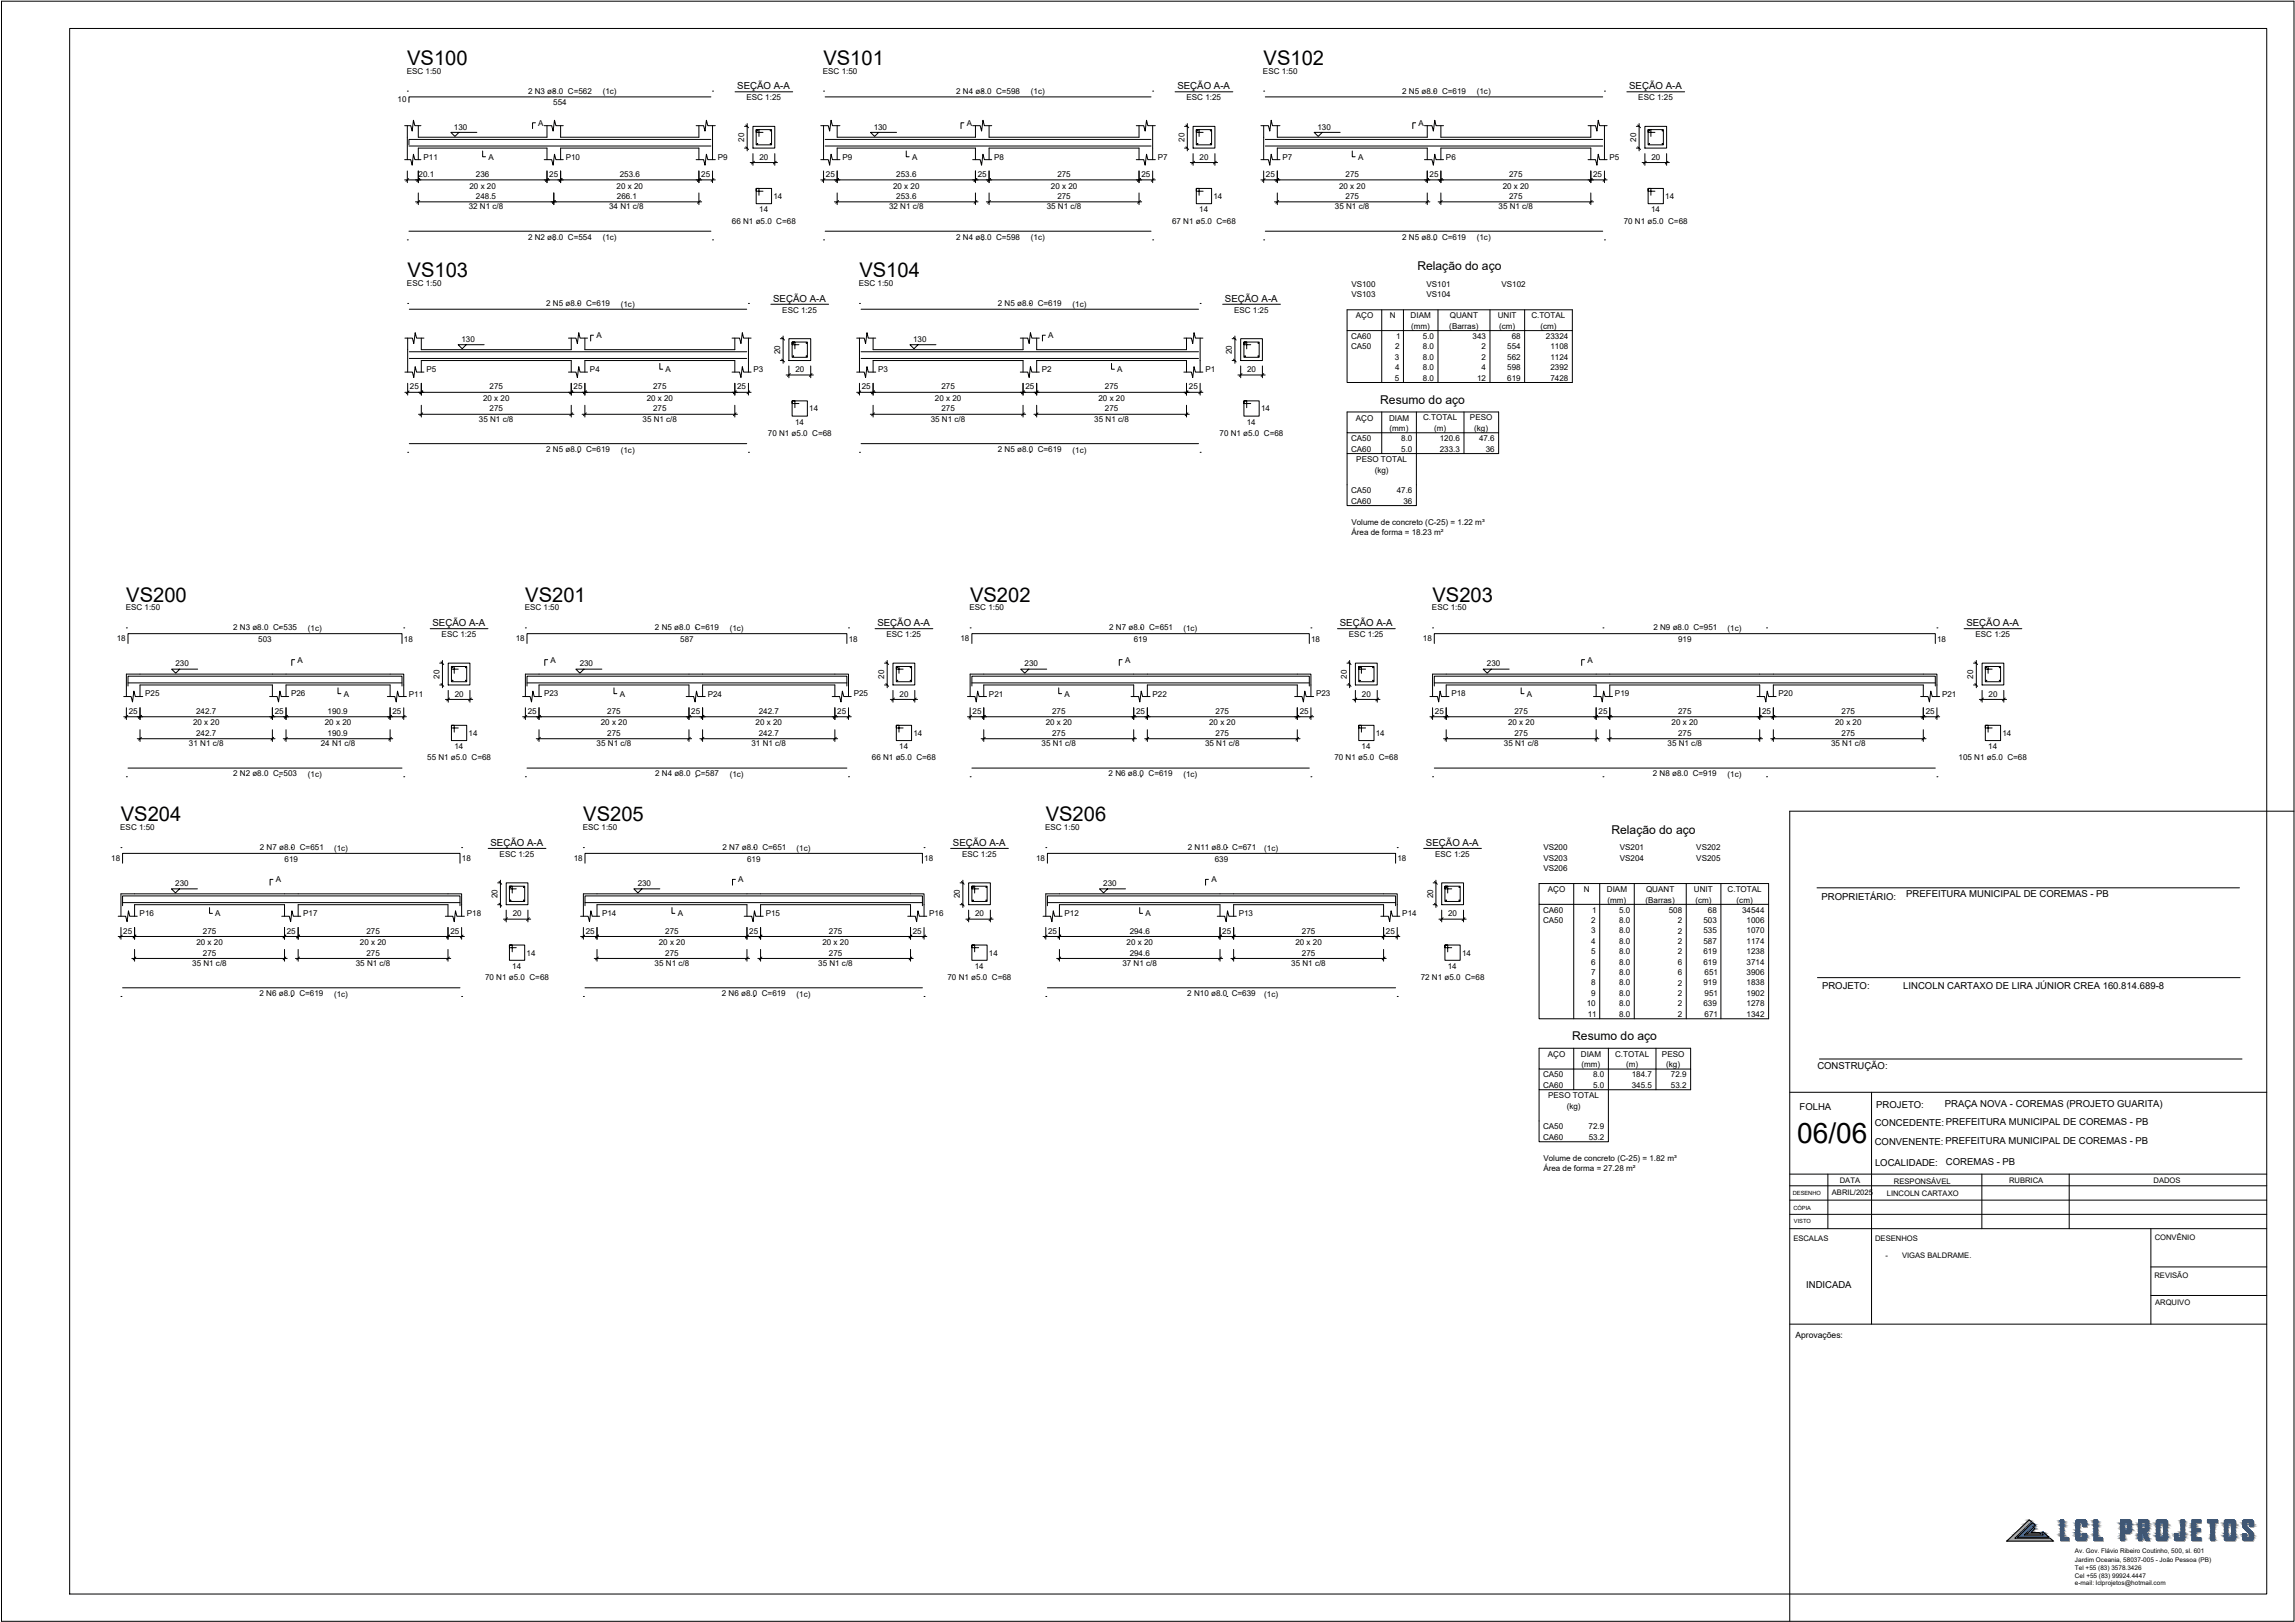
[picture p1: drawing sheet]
<svg xmlns="http://www.w3.org/2000/svg" width="841mm" height="594mm" viewBox="0 0 841 594" stroke-linecap="round" stroke-linejoin="round" font-family="sans-serif">
<defs><g id="words">
<text font-size="10.3" x="658.6" y="418.5">06/06</text>
<g font-size="7.4">
<text x="149.2" y="23.8">VS100</text>
<text x="301.8" y="23.8">VS101</text>
<text x="463" y="23.8">VS102</text>
<text x="149.4" y="101.5">VS103</text>
<text x="314.9" y="101.5">VS104</text>
<text x="46.3" y="220.4">VS200</text>
<text x="192.5" y="220.4">VS201</text>
<text x="355.5" y="220.4">VS202</text>
<text x="524.9" y="220.4">VS203</text>
<text x="44.3" y="300.8">VS204</text>
<text x="213.7" y="300.8">VS205</text>
<text x="383.2" y="300.8">VS206</text>
</g>
<g font-size="4.4">
<text x="519.4" y="99">Relação do aço</text>
<text x="505.8" y="147.9">Resumo do aço</text>
<text x="590.5" y="305.4">Relação do aço</text>
<text x="576.2" y="380.9">Resumo do aço</text>
</g>
<g font-size="3.5">
<text x="270.2" y="32.7">SEÇÃO A-A</text>
<text x="431.5" y="32.7">SEÇÃO A-A</text>
<text x="597" y="32.7">SEÇÃO A-A</text>
<text x="283.3" y="110.5">SEÇÃO A-A</text>
<text x="448.9" y="110.5">SEÇÃO A-A</text>
<text x="158.5" y="229.3">SEÇÃO A-A</text>
<text x="321.5" y="229.3">SEÇÃO A-A</text>
<text x="491" y="229.3">SEÇÃO A-A</text>
<text x="720.6" y="229.3">SEÇÃO A-A</text>
<text x="179.7" y="309.8">SEÇÃO A-A</text>
<text x="349.2" y="309.8">SEÇÃO A-A</text>
<text x="522.6" y="309.8">SEÇÃO A-A</text>
<text x="667.6" y="329.5">PROPRIETÁRIO:</text>
<text x="698.6" y="328.6">PREFEITURA MUNICIPAL DE COREMAS - PB</text>
<text x="667.7" y="362.3">PROJETO:</text>
<text x="697.5" y="362.3">LINCOLN CARTAXO DE LIRA JÚNIOR CREA 160.814.689-8</text>
<text x="666" y="391.6">CONSTRUÇÃO:</text>
<text x="659.5" y="406.5">FOLHA</text>
<text x="687.6" y="405.8">PROJETO:</text>
<text x="712.7" y="405.4">PRAÇA NOVA - COREMAS (PROJETO GUARITA)</text>
<text x="687" y="412.5">CONCEDENTE: PREFEITURA MUNICIPAL DE COREMAS - PB</text>
<text x="687" y="419.5">CONVENENTE: PREFEITURA MUNICIPAL DE COREMAS - PB</text>
<text x="687.1" y="427.1">LOCALIDADE:</text>
<text x="713.1" y="426.5">COREMAS - PB</text>
<text x="661.9" y="471.9">INDICADA</text>
</g>
<text font-size="3.1" x="657.9" y="490.1">Aprovações:</text>
<g font-size="3">
<text x="149.1" y="27">ESC 1:50</text>
<text x="301.5" y="27">ESC 1:50</text>
<text x="462.8" y="27">ESC 1:50</text>
<text x="193.5" y="34.3">2 N3 ø8.0 C=562</text>
<text x="220.9" y="34.5">(1c)</text>
<text x="350.4" y="34.3">2 N4 ø8.0 C=598</text>
<text x="377.8" y="34.5">(1c)</text>
<text x="513.8" y="34.3">2 N5 ø8.0 C=619</text>
<text x="541.2" y="34.5">(1c)</text>
<text x="145.7" y="37.5">10</text>
<text x="202.7" y="38.6">554</text>
<text x="273.6" y="36.8">ESC 1:25</text>
<text x="434.8" y="36.8">ESC 1:25</text>
<text x="600.4" y="36.8">ESC 1:25</text>
<text x="166.4" y="47.5">130</text>
<text x="197.3" y="46">A</text>
<text x="320.2" y="47.5">130</text>
<text x="354.3" y="46">A</text>
<text x="482.8" y="47.5">130</text>
<text x="519.9" y="46">A</text>
<text x="272.8" y="51.9" transform="rotate(-90 272.8 51.9)">20</text>
<text x="434" y="51.9" transform="rotate(-90 434 51.9)">20</text>
<text x="599.6" y="51.9" transform="rotate(-90 599.6 51.9)">20</text>
<text x="155.2" y="58.5">P11</text>
<text x="179" y="58.5">A</text>
<text x="207.3" y="58.5">P10</text>
<text x="263" y="58.5">P9</text>
<text x="278.3" y="58.5">20</text>
<text x="308.7" y="58.5">P9</text>
<text x="334.2" y="58.5">A</text>
<text x="364.3" y="58.5">P8</text>
<text x="424.3" y="58.5">P7</text>
<text x="439.6" y="58.5">20</text>
<text x="469.9" y="58.5">P7</text>
<text x="497.7" y="58.5">A</text>
<text x="529.9" y="58.5">P6</text>
<text x="589.8" y="58.5">P5</text>
<text x="605.2" y="58.5">20</text>
<text x="153.4" y="64.8">20.1</text>
<text x="174.4" y="64.8">236</text>
<text x="201.3" y="64.8">25</text>
<text x="227.1" y="64.8">253.6</text>
<text x="257" y="64.8">25</text>
<text x="302.6" y="64.8">25</text>
<text x="328.5" y="64.8">253.6</text>
<text x="358.3" y="64.8">25</text>
<text x="387.5" y="64.8">275</text>
<text x="418.3" y="64.8">25</text>
<text x="463.9" y="64.8">25</text>
<text x="493.1" y="64.8">275</text>
<text x="523.9" y="64.8">25</text>
<text x="553" y="64.8">275</text>
<text x="583.8" y="64.8">25</text>
<text x="172" y="69.1">20 x 20</text>
<text x="226" y="69.1">20 x 20</text>
<text x="327.3" y="69.1">20 x 20</text>
<text x="385.1" y="69.1">20 x 20</text>
<text x="490.7" y="69.1">20 x 20</text>
<text x="550.7" y="69.1">20 x 20</text>
<text x="171.8" y="76.7">32 N1 c/8</text>
<text x="174.4" y="72.9">248.5</text>
<text x="223.2" y="76.7">34 N1 c/8</text>
<text x="226.1" y="72.9">266.1</text>
<text x="278.2" y="77.7">14</text>
<text x="283.4" y="72.9">14</text>
<text x="325.8" y="76.7">32 N1 c/8</text>
<text x="328.5" y="72.9">253.6</text>
<text x="383.6" y="76.7">35 N1 c/8</text>
<text x="387.5" y="72.9">275</text>
<text x="439.5" y="77.7">14</text>
<text x="444.7" y="72.9">14</text>
<text x="489.2" y="76.7">35 N1 c/8</text>
<text x="493.1" y="72.9">275</text>
<text x="549.1" y="76.7">35 N1 c/8</text>
<text x="553" y="72.9">275</text>
<text x="605" y="77.7">14</text>
<text x="610.2" y="72.9">14</text>
<text x="268.2" y="81.9">66 N1 ø5.0 C=68</text>
<text x="429.5" y="81.9">67 N1 ø5.0 C=68</text>
<text x="595" y="81.9">70 N1 ø5.0 C=68</text>
<text x="193.5" y="87.7">2 N2 ø8.0 C=554</text>
<text x="220.9" y="87.9">(1c)</text>
<text x="350.4" y="87.7">2 N4 ø8.0 C=598</text>
<text x="377.8" y="87.9">(1c)</text>
<text x="513.8" y="87.7">2 N5 ø8.0 C=619</text>
<text x="541.2" y="87.9">(1c)</text>
<text x="149.1" y="104.7">ESC 1:50</text>
<text x="314.7" y="104.7">ESC 1:50</text>
<text x="495.2" y="105.1">VS100</text>
<text x="522.7" y="105.1">VS101</text>
<text x="550.2" y="105.1">VS102</text>
<text x="200.2" y="112.1">2 N5 ø8.0 C=619</text>
<text x="227.5" y="112.3">(1c)</text>
<text x="365.7" y="112.1">2 N5 ø8.0 C=619</text>
<text x="393.1" y="112.3">(1c)</text>
<text x="495.2" y="108.9">VS103</text>
<text x="522.7" y="108.9">VS104</text>
<text x="286.7" y="114.6">ESC 1:25</text>
<text x="452.2" y="114.6">ESC 1:25</text>
<text x="496.9" y="116.6">AÇO</text>
<text x="509.3" y="116.6">N</text>
<text x="516.9" y="116.6">DIAM</text>
<text x="531.3" y="116.4">QUANT</text>
<text x="548.9" y="116.5">UNIT</text>
<text x="561.2" y="116.5">C.TOTAL</text>
<text x="169.1" y="125.3">130</text>
<text x="218.6" y="123.8">A</text>
<text x="334.6" y="125.3">130</text>
<text x="384.1" y="123.8">A</text>
<text x="495.1" y="124.1">CA60</text>
<text x="511.6" y="124.2">1</text>
<text x="517.1" y="120.5">(mm)</text>
<text x="521.4" y="124.1">5.0</text>
<text x="531.1" y="120.5">(Barras)</text>
<text x="539.7" y="124.1">343</text>
<text x="549.4" y="120.5">(cm)</text>
<text x="554" y="124.1">68</text>
<text x="564.5" y="120.5">(cm)</text>
<text x="566.5" y="124.1">23324</text>
<text x="285.9" y="129.7" transform="rotate(-90 285.9 129.7)">20</text>
<text x="451.4" y="129.7" transform="rotate(-90 451.4 129.7)">20</text>
<text x="495.1" y="127.9">CA50</text>
<text x="511.2" y="131.8">3</text>
<text x="511.2" y="128">2</text>
<text x="521.4" y="127.9">8.0</text>
<text x="521.4" y="131.8">8.0</text>
<text x="543" y="128">2</text>
<text x="543" y="131.8">2</text>
<text x="552.4" y="127.9">554</text>
<text x="552.4" y="131.8">562</text>
<text x="568.2" y="127.9">1108</text>
<text x="568.2" y="131.8">1124</text>
<text x="156.3" y="136.2">P5</text>
<text x="216.2" y="136.3">P4</text>
<text x="243.9" y="136.3">A</text>
<text x="276.1" y="136.2">P3</text>
<text x="291.5" y="136.3">20</text>
<text x="321.8" y="136.2">P3</text>
<text x="381.8" y="136.3">P2</text>
<text x="409.4" y="136.3">A</text>
<text x="441.7" y="136.3">P1</text>
<text x="457" y="136.3">20</text>
<text x="511.2" y="135.6">4</text>
<text x="521.4" y="135.6">8.0</text>
<text x="542.9" y="135.6">4</text>
<text x="552.3" y="135.6">598</text>
<text x="568.2" y="135.6">2392</text>
<text x="150.2" y="142.6">25</text>
<text x="179.4" y="142.6">275</text>
<text x="210.2" y="142.6">25</text>
<text x="239.4" y="142.6">275</text>
<text x="270.1" y="142.6">25</text>
<text x="315.8" y="142.6">25</text>
<text x="345" y="142.6">275</text>
<text x="375.8" y="142.6">25</text>
<text x="404.9" y="142.6">275</text>
<text x="435.7" y="142.6">25</text>
<text x="511.2" y="139.4">5</text>
<text x="521.4" y="139.4">8.0</text>
<text x="541.3" y="139.4">12</text>
<text x="552.3" y="139.4">619</text>
<text x="568.2" y="139.4">7428</text>
<text x="177" y="146.8">20 x 20</text>
<text x="237" y="146.8">20 x 20</text>
<text x="342.6" y="146.8">20 x 20</text>
<text x="402.5" y="146.8">20 x 20</text>
<text x="175.5" y="154.5">35 N1 c/8</text>
<text x="179.4" y="150.7">275</text>
<text x="235.5" y="154.5">35 N1 c/8</text>
<text x="239.4" y="150.7">275</text>
<text x="291.3" y="155.5">14</text>
<text x="296.5" y="150.7">14</text>
<text x="341.1" y="154.5">35 N1 c/8</text>
<text x="345" y="150.7">275</text>
<text x="401" y="154.5">35 N1 c/8</text>
<text x="404.9" y="150.7">275</text>
<text x="456.9" y="155.5">14</text>
<text x="462.1" y="150.7">14</text>
<text x="496.9" y="154.1">AÇO</text>
<text x="509" y="154">DIAM</text>
<text x="521.5" y="154">C.TOTAL</text>
<text x="538.7" y="154">PESO</text>
<text x="281.4" y="159.7">70 N1 ø5.0 C=68</text>
<text x="446.9" y="159.7">70 N1 ø5.0 C=68</text>
<text x="495.1" y="161.6">CA50</text>
<text x="509.2" y="157.9">(mm)</text>
<text x="513.5" y="161.6">8.0</text>
<text x="525.5" y="157.9">(m)</text>
<text x="527.6" y="161.6">120.6</text>
<text x="540.3" y="157.9">(kg)</text>
<text x="542" y="161.6">47.6</text>
<text x="200.2" y="165.5">2 N5 ø8.0 C=619</text>
<text x="227.5" y="165.7">(1c)</text>
<text x="365.7" y="165.5">2 N5 ø8.0 C=619</text>
<text x="393.1" y="165.7">(1c)</text>
<text x="495.1" y="165.4">CA60</text>
<text x="513.5" y="165.4">5.0</text>
<text x="527.6" y="165.4">233.3</text>
<text x="544.4" y="165.4">36</text>
<text x="497" y="169.2">PESO TOTAL</text>
<text x="503.8" y="173.1">(kg)</text>
<text x="495.1" y="180.7">CA50</text>
<text x="495.1" y="184.5">CA60</text>
<text x="511.9" y="180.7">47.6</text>
<text x="514.3" y="184.5">36</text>
<text x="495.2" y="192.2">Volume de concreto (C-25) = 1.22 m³</text>
<text x="495.3" y="195.9">Área de forma = 18.23 m²</text>
<text x="46.1" y="223.6">ESC 1:50</text>
<text x="192.3" y="223.6">ESC 1:50</text>
<text x="355.3" y="223.6">ESC 1:50</text>
<text x="524.8" y="223.6">ESC 1:50</text>
<text x="85.4" y="230.9">2 N3 ø8.0 C=535</text>
<text x="112.8" y="231.1">(1c)</text>
<text x="161.8" y="233.4">ESC 1:25</text>
<text x="240" y="230.9">2 N5 ø8.0 C=619</text>
<text x="267.4" y="231.1">(1c)</text>
<text x="324.9" y="233.4">ESC 1:25</text>
<text x="406.5" y="230.9">2 N7 ø8.0 C=651</text>
<text x="433.7" y="231.1">(1c)</text>
<text x="494.3" y="233.4">ESC 1:25</text>
<text x="605.9" y="230.9">2 N9 ø8.0 C=951</text>
<text x="633.1" y="231.1">(1c)</text>
<text x="723.9" y="233.4">ESC 1:25</text>
<text x="42.8" y="234.9">18</text>
<text x="94.7" y="235.2">503</text>
<text x="148" y="235">18</text>
<text x="189" y="234.9">18</text>
<text x="249.3" y="235.2">587</text>
<text x="311" y="235">18</text>
<text x="352" y="234.9">18</text>
<text x="415.5" y="235.2">619</text>
<text x="480.5" y="235">18</text>
<text x="521.4" y="234.9">18</text>
<text x="614.9" y="235.2">919</text>
<text x="709.9" y="235">18</text>
<text x="64.3" y="244.1">230</text>
<text x="109.1" y="242.7">A</text>
<text x="201.8" y="242.7">A</text>
<text x="212.4" y="244.1">230</text>
<text x="375.5" y="244.1">230</text>
<text x="412.3" y="242.7">A</text>
<text x="544.9" y="244.1">230</text>
<text x="581.7" y="242.7">A</text>
<text x="161" y="248.5" transform="rotate(-90 161 248.5)">20</text>
<text x="324.1" y="248.5" transform="rotate(-90 324.1 248.5)">20</text>
<text x="493.5" y="248.5" transform="rotate(-90 493.5 248.5)">20</text>
<text x="723.1" y="248.5" transform="rotate(-90 723.1 248.5)">20</text>
<text x="53.2" y="255.1">P25</text>
<text x="106.7" y="255.1">P26</text>
<text x="126" y="255.1">A</text>
<text x="149.8" y="255.1">P11</text>
<text x="166.6" y="255.1">20</text>
<text x="199.4" y="255.1">P23</text>
<text x="227.1" y="255.1">A</text>
<text x="259.3" y="255.1">P24</text>
<text x="312.8" y="255.1">P25</text>
<text x="329.6" y="255.1">20</text>
<text x="362.4" y="255.1">P21</text>
<text x="390.1" y="255.1">A</text>
<text x="422.4" y="255.1">P22</text>
<text x="482.3" y="255.1">P23</text>
<text x="499.1" y="255.1">20</text>
<text x="531.9" y="255.1">P18</text>
<text x="559.6" y="255.1">A</text>
<text x="591.8" y="255.1">P19</text>
<text x="651.8" y="255.1">P20</text>
<text x="711.7" y="255.1">P21</text>
<text x="728.7" y="255.1">20</text>
<text x="47.2" y="261.5">25</text>
<text x="71.9" y="261.5">242.7</text>
<text x="100.7" y="261.5">25</text>
<text x="120.1" y="261.5">190.9</text>
<text x="143.8" y="261.5">25</text>
<text x="193.4" y="261.5">25</text>
<text x="222.5" y="261.5">275</text>
<text x="253.3" y="261.5">25</text>
<text x="278" y="261.5">242.7</text>
<text x="306.8" y="261.5">25</text>
<text x="356.4" y="261.5">25</text>
<text x="385.5" y="261.5">275</text>
<text x="416.3" y="261.5">25</text>
<text x="445.5" y="261.5">275</text>
<text x="476.3" y="261.5">25</text>
<text x="525.9" y="261.5">25</text>
<text x="555" y="261.5">275</text>
<text x="585.8" y="261.5">25</text>
<text x="614.9" y="261.5">275</text>
<text x="645.8" y="261.5">25</text>
<text x="674.9" y="261.5">275</text>
<text x="705.7" y="261.5">25</text>
<text x="70.7" y="265.7">20 x 20</text>
<text x="71.9" y="269.5">242.7</text>
<text x="119" y="265.7">20 x 20</text>
<text x="120.1" y="269.5">190.9</text>
<text x="171.7" y="269.5">14</text>
<text x="220.2" y="265.7">20 x 20</text>
<text x="222.5" y="269.5">275</text>
<text x="276.9" y="265.7">20 x 20</text>
<text x="278" y="269.5">242.7</text>
<text x="334.7" y="269.5">14</text>
<text x="383.2" y="265.7">20 x 20</text>
<text x="385.5" y="269.5">275</text>
<text x="443.1" y="265.7">20 x 20</text>
<text x="445.5" y="269.5">275</text>
<text x="504.2" y="269.5">14</text>
<text x="552.7" y="265.7">20 x 20</text>
<text x="555" y="269.5">275</text>
<text x="612.6" y="265.7">20 x 20</text>
<text x="614.9" y="269.5">275</text>
<text x="672.5" y="265.7">20 x 20</text>
<text x="674.9" y="269.5">275</text>
<text x="733.8" y="269.5">14</text>
<text x="69.3" y="273.4">31 N1 c/8</text>
<text x="117.6" y="273.4">24 N1 c/8</text>
<text x="166.5" y="274.3">14</text>
<text x="218.7" y="273.4">35 N1 c/8</text>
<text x="275.4" y="273.4">31 N1 c/8</text>
<text x="329.5" y="274.3">14</text>
<text x="381.7" y="273.4">35 N1 c/8</text>
<text x="441.6" y="273.4">35 N1 c/8</text>
<text x="499" y="274.3">14</text>
<text x="551.1" y="273.4">35 N1 c/8</text>
<text x="611.1" y="273.4">35 N1 c/8</text>
<text x="671" y="273.4">35 N1 c/8</text>
<text x="728.6" y="274.3">14</text>
<text x="156.5" y="278.5">55 N1 ø5.0 C=68</text>
<text x="319.5" y="278.5">66 N1 ø5.0 C=68</text>
<text x="489" y="278.5">70 N1 ø5.0 C=68</text>
<text x="717.7" y="278.5">105 N1 ø5.0 C=68</text>
<text x="85.4" y="284.4">2 N2 ø8.0 C=503</text>
<text x="112.8" y="284.6">(1c)</text>
<text x="240.1" y="284.4">2 N4 ø8.0 C=587</text>
<text x="267.4" y="284.6">(1c)</text>
<text x="406.3" y="284.4">2 N6 ø8.0 C=619</text>
<text x="433.7" y="284.6">(1c)</text>
<text x="605.7" y="284.4">2 N8 ø8.0 C=919</text>
<text x="633.1" y="284.6">(1c)</text>
<text x="44.1" y="304.1">ESC 1:50</text>
<text x="213.5" y="304.1">ESC 1:50</text>
<text x="383" y="304.1">ESC 1:50</text>
<text x="95.2" y="311.4">2 N7 ø8.0 C=651</text>
<text x="122.4" y="311.6">(1c)</text>
<text x="264.8" y="311.4">2 N7 ø8.0 C=651</text>
<text x="291.9" y="311.6">(1c)</text>
<text x="435.3" y="311.4">2 N11 ø8.0 C=671</text>
<text x="463.3" y="311.6">(1c)</text>
<text x="565.6" y="311.4">VS200</text>
<text x="593.6" y="311.4">VS201</text>
<text x="621.6" y="311.4">VS202</text>
<text x="40.8" y="315.4">18</text>
<text x="104.3" y="315.7">619</text>
<text x="169.2" y="315.4">18</text>
<text x="183.1" y="313.9">ESC 1:25</text>
<text x="210.2" y="315.4">18</text>
<text x="273.8" y="315.7">619</text>
<text x="338.7" y="315.4">18</text>
<text x="352.6" y="313.9">ESC 1:25</text>
<text x="379.7" y="315.4">18</text>
<text x="445.2" y="315.7">639</text>
<text x="512.1" y="315.4">18</text>
<text x="525.9" y="313.9">ESC 1:25</text>
<text x="565.6" y="315.2">VS203</text>
<text x="593.6" y="315.2">VS204</text>
<text x="621.6" y="315.2">VS205</text>
<text x="101.1" y="323.1">A</text>
<text x="270.6" y="323.1">A</text>
<text x="443.9" y="323.1">A</text>
<text x="565.6" y="319">VS206</text>
<text x="64.2" y="324.6">230</text>
<text x="182.3" y="329" transform="rotate(-90 182.3 329)">20</text>
<text x="233.7" y="324.6">230</text>
<text x="351.7" y="329" transform="rotate(-90 351.7 329)">20</text>
<text x="404.3" y="324.6">230</text>
<text x="525.1" y="329" transform="rotate(-90 525.1 329)">20</text>
<text x="567.2" y="326.8">AÇO</text>
<text x="580.4" y="326.7">N</text>
<text x="588.9" y="326.7">DIAM</text>
<text x="603.2" y="326.5">QUANT</text>
<text x="620.8" y="326.7">UNIT</text>
<text x="633.1" y="326.7">C.TOTAL</text>
<text x="51.2" y="335.5">P16</text>
<text x="78.9" y="335.6">A</text>
<text x="111.1" y="335.6">P17</text>
<text x="171.1" y="335.5">P18</text>
<text x="187.9" y="335.6">20</text>
<text x="220.6" y="335.6">P14</text>
<text x="248.4" y="335.6">A</text>
<text x="280.6" y="335.5">P15</text>
<text x="340.5" y="335.5">P16</text>
<text x="357.3" y="335.6">20</text>
<text x="390.1" y="335.6">P12</text>
<text x="419.8" y="335.6">A</text>
<text x="453.9" y="335.5">P13</text>
<text x="513.9" y="335.6">P14</text>
<text x="530.7" y="335.6">20</text>
<text x="565.4" y="334.3">CA60</text>
<text x="583.5" y="334.3">1</text>
<text x="589.1" y="330.6">(mm)</text>
<text x="593.3" y="334.3">5.0</text>
<text x="603" y="330.6">(Barras)</text>
<text x="611.5" y="334.3">508</text>
<text x="621.3" y="330.6">(cm)</text>
<text x="625.9" y="334.3">68</text>
<text x="636.4" y="330.6">(cm)</text>
<text x="638.4" y="334.3">34544</text>
<text x="45.2" y="341.9">25</text>
<text x="74.3" y="341.9">275</text>
<text x="105.1" y="341.9">25</text>
<text x="134.3" y="341.9">275</text>
<text x="165.1" y="341.9">25</text>
<text x="214.6" y="341.9">25</text>
<text x="243.8" y="341.9">275</text>
<text x="274.6" y="341.9">25</text>
<text x="303.7" y="341.9">275</text>
<text x="334.5" y="341.9">25</text>
<text x="384.1" y="341.9">25</text>
<text x="414" y="341.9">294.6</text>
<text x="447.9" y="341.9">25</text>
<text x="477.1" y="341.9">275</text>
<text x="507.9" y="341.9">25</text>
<text x="565.4" y="338.1">CA50</text>
<text x="583.1" y="341.9">3</text>
<text x="583.1" y="338.1">2</text>
<text x="593.3" y="338.1">8.0</text>
<text x="593.3" y="341.9">8.0</text>
<text x="614.9" y="338.1">2</text>
<text x="614.9" y="341.9">2</text>
<text x="624.2" y="338.1">503</text>
<text x="624.2" y="341.9">535</text>
<text x="640.1" y="338.1">1006</text>
<text x="640.1" y="341.9">1070</text>
<text x="72" y="346.1">20 x 20</text>
<text x="131.9" y="346.1">20 x 20</text>
<text x="241.4" y="346.1">20 x 20</text>
<text x="301.4" y="346.1">20 x 20</text>
<text x="412.8" y="346.1">20 x 20</text>
<text x="474.7" y="346.1">20 x 20</text>
<text x="583.1" y="345.8">4</text>
<text x="593.3" y="345.7">8.0</text>
<text x="614.9" y="345.8">2</text>
<text x="624.2" y="345.7">587</text>
<text x="640.1" y="345.8">1174</text>
<text x="70.4" y="353.8">35 N1 c/8</text>
<text x="74.3" y="350">275</text>
<text x="130.4" y="353.8">35 N1 c/8</text>
<text x="134.3" y="350">275</text>
<text x="193" y="350">14</text>
<text x="239.9" y="353.8">35 N1 c/8</text>
<text x="243.8" y="350">275</text>
<text x="299.8" y="353.8">35 N1 c/8</text>
<text x="303.7" y="350">275</text>
<text x="362.4" y="350">14</text>
<text x="411.3" y="353.8">37 N1 c/8</text>
<text x="414" y="350">294.6</text>
<text x="473.2" y="353.8">35 N1 c/8</text>
<text x="477.1" y="350">275</text>
<text x="535.8" y="350">14</text>
<text x="583.1" y="349.5">5</text>
<text x="583.1" y="353.3">6</text>
<text x="593.3" y="349.5">8.0</text>
<text x="593.3" y="353.3">8.0</text>
<text x="614.8" y="353.3">6</text>
<text x="614.9" y="349.6">2</text>
<text x="624.2" y="349.5">619</text>
<text x="624.2" y="353.3">619</text>
<text x="640.1" y="349.5">1238</text>
<text x="640.1" y="353.3">3714</text>
<text x="177.8" y="359">70 N1 ø5.0 C=68</text>
<text x="187.7" y="354.8">14</text>
<text x="347.2" y="359">70 N1 ø5.0 C=68</text>
<text x="357.2" y="354.8">14</text>
<text x="520.6" y="359">72 N1 ø5.0 C=68</text>
<text x="530.6" y="354.8">14</text>
<text x="583.1" y="357.2">7</text>
<text x="593.3" y="357.1">8.0</text>
<text x="614.8" y="357.1">6</text>
<text x="624.7" y="357.1">651</text>
<text x="640.1" y="357.1">3906</text>
<text x="95.1" y="364.8">2 N6 ø8.0 C=619</text>
<text x="122.4" y="365.1">(1c)</text>
<text x="264.5" y="364.8">2 N6 ø8.0 C=619</text>
<text x="291.9" y="365.1">(1c)</text>
<text x="435.1" y="364.8">2 N10 ø8.0 C=639</text>
<text x="463.3" y="365.1">(1c)</text>
<text x="583.1" y="360.9">8</text>
<text x="583.1" y="364.8">9</text>
<text x="593.3" y="360.9">8.0</text>
<text x="593.3" y="364.8">8.0</text>
<text x="614.9" y="361">2</text>
<text x="614.9" y="364.8">2</text>
<text x="624.2" y="360.9">919</text>
<text x="624.7" y="364.8">951</text>
<text x="640.1" y="360.9">1838</text>
<text x="640.1" y="364.8">1902</text>
<text x="581.5" y="368.6">10</text>
<text x="593.3" y="368.6">8.0</text>
<text x="614.9" y="368.6">2</text>
<text x="624.2" y="368.6">639</text>
<text x="640.1" y="368.6">1278</text>
<text x="581.9" y="372.4">11</text>
<text x="593.3" y="372.4">8.0</text>
<text x="614.9" y="372.4">2</text>
<text x="624.7" y="372.4">671</text>
<text x="640.1" y="372.4">1342</text>
<text x="567.2" y="387.1">AÇO</text>
<text x="579.3" y="387">DIAM</text>
<text x="591.9" y="387">C.TOTAL</text>
<text x="609" y="387">PESO</text>
<text x="565.4" y="394.6">CA50</text>
<text x="579.5" y="390.9">(mm)</text>
<text x="583.8" y="394.6">8.0</text>
<text x="595.9" y="390.9">(m)</text>
<text x="598" y="394.6">184.7</text>
<text x="610.6" y="390.9">(kg)</text>
<text x="612.3" y="394.6">72.9</text>
<text x="565.4" y="398.4">CA60</text>
<text x="583.8" y="398.4">5.0</text>
<text x="598" y="398.4">345.5</text>
<text x="612.4" y="398.4">53.2</text>
<text x="567.4" y="402.2">PESO TOTAL</text>
<text x="574.1" y="406.2">(kg)</text>
<text x="565.4" y="413.7">CA50</text>
<text x="582.2" y="413.7">72.9</text>
<text x="565.4" y="417.5">CA60</text>
<text x="582.2" y="417.5">53.2</text>
<text x="565.6" y="425.2">Volume de concreto (C-25) = 1.82 m³</text>
<text x="565.6" y="428.9">Área de forma = 27.28 m²</text>
</g>
<g font-size="2.8">
<text x="671.3" y="437.6">ABRIL/2025</text>
<text x="674.2" y="433.2">DATA</text>
<text x="694.1" y="433.7">RESPONSÁVEL</text>
<text x="736.2" y="433.2">RUBRICA</text>
<text x="789.2" y="433.2">DADOS</text>
<text x="691.4" y="438.1">LINCOLN CARTAXO</text>
<text x="657.2" y="454.5">ESCALAS</text>
<text x="687.2" y="454.5">DESENHOS</text>
<text x="789.6" y="454.1">CONVÊNIO</text>
<text x="691" y="460.9">-</text>
<text x="697" y="460.9">VIGAS BALDRAME.</text>
<text x="789.5" y="468.1">REVISÃO</text>
<text x="789.8" y="478.1">ARQUIVO</text>
</g>
<g font-size="2.3">
<text x="760.4" y="569">Av. Gov. Flávio Ribeiro Coutinho, 500, sl. 601</text>
<text x="760.4" y="571.9">Jardim Oceania, 58037-005 - João Pessoa (PB)</text>
<text x="760.4" y="575">Tel +55 (83) 3578.3426</text>
<text x="760.4" y="577.8">Cel +55 (83) 99924.4447</text>
<text x="760.4" y="580.6">e-mail: lclprojetos@hotmail.com</text>
</g>
<g font-size="2.1">
<text x="657" y="437.5">DESENHO</text>
<text x="657.2" y="443.1">CÓPIA</text>
<text x="657.4" y="447.9">VISTO</text>
</g>
</g></defs>
<!-- layer: DT-Forma -->
<g fill="none" stroke="#000" stroke-width=".37">
<path d="M148.3 58.5h2.2l.5 2 .5-4 .5 2h2.3M148.3 46h2.2l.5 2 .5-4 .5 2h2.3M149.3 46v12.5M153.3 46v4.3h47.1v-4.3M153.3 58.5v-4.3h47.1v4.3M199.4 58.5h2.8l.5 2 .5-4 .5 2h2.7M199.4 46h2.8l.5 2 .5-4 .5 2h2.7M205.4 58.5v-4.3h50.7v4.3M205.4 46v4.3h50.7v-4.3M255.1 58.5h2.8l.5 2 .5-4 .5 2h2.7M255.1 46h2.8l.5 2 .5-4 .5 2h2.7M261.1 46v12.5"/>
<path d="M275.9 46.3h8v7.9h-8zM300.8 58.5h2.7l.5 2 .5-4 .6 2h2.7M300.8 46h2.7l.5 2 .5-4 .6 2h2.7M301.8 46v12.5M306.8 58.5v-4.3h50.7v4.3M306.8 46v4.3h50.7v-4.3M356.4 58.5h2.8l.5 2 .5-4 .5 2h2.7M356.4 46h2.8l.5 2 .5-4 .5 2h2.7M362.5 58.5v-4.3h54.9v4.3M362.5 46v4.3h54.9v-4.3M416.4 58.5h2.7l.6 2 .5-4 .4 2h2.8M416.4 46h2.7l.6 2 .5-4 .4 2h2.8"/>
<path d="M422.4 46v12.5M437.2 46.3h8v7.9h-8zM462.1 58.5h2.7l.5 2 .5-4 .5 2h2.8M462.1 46h2.7l.5 2 .5-4 .5 2h2.8M463.1 46v12.5M468.1 58.5v-4.3h54.9v4.3M468.1 46v4.3h54.9v-4.3M522 58.5h2.8l.5 2 .5-4 .4 2h2.8M522 46h2.8l.5 2 .5-4 .4 2h2.8M528 58.5v-4.3h55v4.3M528 46v4.3h55v-4.3M582 58.5h2.7l.5 2 .5-4 .5 2h2.7"/>
<path d="M582 46h2.7l.5 2 .5-4 .5 2h2.7M588 46v12.5M602.8 46.3h7.9v7.9h-7.9zM148.4 136.3h2.7l.5 2 .5-4 .6 2h2.7M148.4 123.8h2.7l.5 2 .5-4 .6 2h2.7M149.4 123.8v12.5M154.4 123.8v4.3h54.9v-4.3M154.4 136.3v-4.2h54.9v4.2M208.3 136.3h2.8l.5 2 .5-4 .5 2h2.7M208.3 123.8h2.8l.5 2 .5-4 .5 2h2.7M214.3 136.3v-4.2h55v4.2M214.3 123.8v4.3h55v-4.3"/>
<path d="M268.3 136.3h2.7l.5 2 .5-4 .5 2h2.8M268.3 123.8h2.7l.5 2 .5-4 .5 2h2.8M274.3 123.8v12.5M289.1 124.1h8v8h-8zM313.9 136.3h2.8l.5 2 .5-4 .5 2h2.7M313.9 123.8h2.8l.5 2 .5-4 .5 2h2.7M315 123.8v12.5M320 136.3v-4.2h54.9v4.2M320 123.8v4.3h54.9v-4.3M373.9 136.3h2.7l.5 2 .5-4 .5 2h2.8M373.9 123.8h2.7l.5 2 .5-4 .5 2h2.8M379.9 136.3v-4.2h54.9v4.2"/>
<path d="M379.9 123.8v4.3h54.9v-4.3M433.8 136.3h2.8l.5 2 .5-4 .5 2h2.7M433.8 123.8h2.8l.5 2 .5-4 .5 2h2.7M439.8 123.8v12.5M454.7 124.1h7.9v8h-7.9zM45.3 255.1h2.7l.6 2 .5-4 .5 2h2.7M46.3 255.1v-8.2h101.7v8.2M51.3 255.1v-4.2h48.5v4.2M98.8 255.1h2.8l.5 2 .5-4 .4 2h2.8M104.8 255.1v-4.2h38.2v4.2M141.9 255.1h2.8l.5 2 .5-4 .5 2h2.7M164.3 242.9h7.9v8h-7.9z"/>
<path d="M191.5 255.1h2.8l.5 2 .5-4 .4 2h2.8M192.5 255.1v-8.2h118.4v8.2M197.5 255.1v-4.2h55v4.2M251.5 255.1h2.7l.5 2 .5-4 .5 2h2.7M257.5 255.1v-4.2h48.4v4.2M305 255.1h2.7l.5 2 .5-4 .5 2h2.8M327.2 242.9h8v8h-8zM354.5 255.1h2.8l.5 2 .5-4 .5 2h2.7M355.5 255.1v-8.2h124.9v8.2M360.5 255.1v-4.2h55v4.2M414.5 255.1h2.7l.5 2 .5-4 .5 2h2.8M420.5 255.1v-4.2h54.9v4.2"/>
<path d="M474.4 255.1h2.7l.5 2 .6-4 .5 2h2.7M496.7 242.9h8v8h-8zM524 255.1h2.8l.4 2 .5-4 .5 2h2.8M525 255.1v-8.2h184.8v8.2M530 255.1v-4.2h54.9v4.2M583.9 255.1h2.8l.5 2 .5-4 .5 2h2.7M589.9 255.1v-4.2h55v4.2M643.9 255.1h2.7l.5 2 .5-4 .5 2h2.8M649.9 255.1v-4.2h54.9v4.2M703.8 255.1h2.7l.6 2 .5-4 .5 2h2.7M726.4 242.9h7.9v8h-7.9zM43.3 335.6h2.8l.5 2 .5-4 .4 2h2.8"/>
<path d="M44.3 335.6v-8.2h124.9v8.2M49.3 335.6v-4.2h55v4.2M103.3 335.6h2.7l.5 2 .5-4 .5 2h2.7M109.3 335.6v-4.2h54.9v4.2M163.2 335.6h2.7l.6 2 .4-4 .5 2h2.8M185.5 323.4h8v8h-8zM212.8 335.6h2.7l.5 2 .5-4 .5 2h2.8M213.8 335.6v-8.2h124.8v8.2M218.8 335.6v-4.2h54.9v4.2M272.7 335.6h2.8l.5 2 .5-4 .4 2h2.8M278.7 335.6v-4.2h55v4.2M332.7 335.6h2.7l.5 2 .5-4 .5 2h2.7"/>
<path d="M355 323.4h7.9v8h-7.9zM382.2 335.6h2.8l.5 2 .5-4 .5 2h2.7M383.2 335.6v-8.2h128.8v8.2M388.2 335.6v-4.2h58.9v4.2M446.1 335.6h2.7l.5 2 .5-4 .5 2h2.8M452.1 335.6v-4.2h54.9v4.2M506 335.6h2.8l.5 2 .5-4 .5 2h2.7M528.3 323.4h8v8h-8z"/>
</g>
<!-- layer: DT-Cotas -->
<g fill="none" stroke="#000" stroke-width=".37">
<path d="M272.8 54.2h1.1M272.8 46.3h1.1M273.8 45.3v10M274.9 59.5h10M275.9 56.3v4.3M283.9 56.3v4.3M434.1 54.2h1.1M434.1 46.3h1.1M435.1 45.3v10M436.2 59.5h10M437.2 56.3v4.3M445.2 56.3v4.3"/>
<path d="M599.7 54.2h1.1M599.7 46.3h1.1M600.7 45.3v10M601.8 59.5h10M602.8 56.3v4.3M610.7 56.3v4.3M148.3 65.9h113.8M149.3 62.6v4.3M152.3 73.9h104.8M153.3 62.6v4.3M153.3 70.7v4.2M200.4 62.6v4.3"/>
<path d="M202.9 70.7v4.2M205.4 62.6v4.3M256.1 62.6v4.3M256.1 70.7v4.2M261.1 62.6v4.3M300.8 65.9h122.6M301.8 62.6v4.3M305.8 73.9h52.6M306.8 62.6v4.3M306.8 70.7v4.2M357.5 62.6v4.3M357.5 70.7v4.2"/>
<path d="M361.4 73.9h57M362.5 62.6v4.3M362.5 70.7v4.2M417.4 62.6v4.3M417.4 70.7v4.2M422.4 62.6v4.3M462.1 65.9h126.8M463.1 62.6v4.3M467.1 73.9h56.9M468.1 62.6v4.3M468.1 70.7v4.2M523 62.6v4.3"/>
<path d="M523 70.7v4.2M527 73.9h56.9M528 62.6v4.3M528 70.7v4.2M583 62.6v4.3M583 70.7v4.2M588 62.6v4.3M286 132.1h1.1M286 124.1h1.1M287 123.1v10M288.1 137.3h10M289.1 134v4.4"/>
<path d="M297.1 134v4.4M451.5 132.1h1.1M451.5 124.1h1.1M452.5 123.1v10M453.6 137.3h10M454.7 134v4.4M462.6 134v4.4M148.4 143.7h126.9M149.4 140.4v4.3M153.4 151.7h56.9M154.4 140.4v4.3M154.4 148.4v4.4"/>
<path d="M209.3 140.4v4.3M209.3 148.4v4.4M213.3 151.7h57M214.3 140.4v4.3M214.3 148.4v4.4M269.3 140.4v4.3M269.3 148.4v4.4M274.3 140.4v4.3M313.9 143.7h126.9M315 140.4v4.3M318.9 151.7h57M320 140.4v4.3"/>
<path d="M320 148.4v4.4M374.9 140.4v4.3M374.9 148.4v4.4M378.9 151.7h56.9M379.9 140.4v4.3M379.9 148.4v4.4M434.8 140.4v4.3M434.8 148.4v4.4M439.8 140.4v4.3M46.3 259.2v4.3M51.3 259.2v4.3M99.8 259.2v4.3"/>
<path d="M104.8 259.2v4.3M143 259.2v4.3M148 259.2v4.3M161.1 250.9h1.1M161.1 242.9h1.1M162.1 241.9v10M163.2 256.2h10M164.3 252.9v4.3M172.2 252.9v4.3M192.5 259.2v4.3M197.5 259.2v4.3M252.5 259.2v4.3"/>
<path d="M257.5 259.2v4.3M305.9 259.2v4.3M310.9 259.2v4.3M324.1 250.9h1.1M324.1 242.9h1.1M325.1 241.9v10M326.3 256.2h10M327.2 252.9v4.3M335.2 252.9v4.3M355.5 259.2v4.3M360.5 259.2v4.3M415.5 259.2v4.3"/>
<path d="M420.5 259.2v4.3M475.4 259.2v4.3M480.4 259.2v4.3M493.6 250.9h1.1M493.6 242.9h1.1M494.6 241.9v10M495.7 256.2h10M496.7 252.9v4.3M504.7 252.9v4.3M525 259.2v4.3M530 259.2v4.3M584.9 259.2v4.3"/>
<path d="M589.9 259.2v4.3M644.9 259.2v4.3M649.9 259.2v4.3M704.8 259.2v4.3M709.8 259.2v4.3M723.2 250.9h1.1M723.2 242.9h1.1M724.2 241.9v10M725.3 256.2h10M726.4 252.9v4.3M734.3 252.9v4.3M45.3 262.5h103.6"/>
<path d="M50.3 270.6h50.5M51.3 267.3v4.3M99.8 267.3v4.3M103.8 270.6h40.1M104.8 267.3v4.3M143 267.3v4.3M191.5 262.5h120.5M196.5 270.6h56.9M197.5 267.3v4.3M252.5 267.3v4.3M256.5 270.6h50.5M257.5 267.3v4.3"/>
<path d="M305.9 267.3v4.3M354.5 262.5h126.9M359.5 270.6h57M360.5 267.3v4.3M415.5 267.3v4.3M419.5 270.6h56.9M420.5 267.3v4.3M475.4 267.3v4.3M524 262.5h186.8M529 270.6h56.9M530 267.3v4.3M584.9 267.3v4.3"/>
<path d="M588.9 270.6h57M589.9 267.3v4.3M644.9 267.3v4.3M648.9 270.6h56.9M649.9 267.3v4.3M704.8 267.3v4.3M44.3 339.7v4.3M49.3 339.7v4.3M104.3 339.7v4.3M109.3 339.7v4.3M164.2 339.7v4.3M169.2 339.7v4.3"/>
<path d="M182.4 331.4h1.1M182.4 323.4h1.1M183.4 322.4v10M184.5 336.6h10M185.5 333.3v4.4M193.5 333.3v4.4M213.8 339.7v4.3M218.8 339.7v4.3M273.7 339.7v4.3M278.7 339.7v4.3M333.7 339.7v4.3M338.6 339.7v4.3"/>
<path d="M351.8 331.4h1.1M351.8 323.4h1.1M352.8 322.4v10M353.9 336.6h10M355 333.3v4.4M362.9 333.3v4.4M383.2 339.7v4.3M388.2 339.7v4.3M447.1 339.7v4.3M452.1 339.7v4.3M507 339.7v4.3M512 339.7v4.3"/>
<path d="M525.2 331.4h1.1M525.2 323.4h1.1M526.2 322.4v10M527.3 336.6h10M528.3 333.3v4.4M536.3 333.3v4.4M43.3 343h126.9M48.3 351h56.9M49.3 347.7v4.4M104.3 347.7v4.4M108.2 351h57M109.3 347.7v4.4"/>
<path d="M164.2 347.7v4.4M212.8 343h126.8M217.8 351h56.9M218.8 347.7v4.4M273.7 347.7v4.4M277.7 351h56.9M278.7 347.7v4.4M333.7 347.7v4.4M382.2 343h130.8M387.2 351h60.9M388.2 347.7v4.4M447.1 347.7v4.4"/>
<path d="M451.1 351h56.9M452.1 347.7v4.4M507 347.7v4.4"/>
</g>
<!-- layer: 0 -->
<g fill="none" stroke="#000" stroke-width=".37">
<path d="M.6 .4h840.1v593.4h-840.1zM25.5 10.4h805.2v573.4h-805.2zM273.3 53.8l1 1M273.3 45.8l1 1M276.4 59.1l-1 .9M284.4 59.1l-1 .9M434.6 53.8l1 1M434.6 45.8l1 1M437.7 59.1l-1 .9M445.7 59.1l-1 .9M600.2 53.8l1 1M600.2 45.8l1 1"/>
<path d="M603.2 59.1l-.9 .9M611.3 59.1l-1 .9M149.8 65.4l-1 1M153.8 65.4l-1 1M153.8 73.5l-1 .9M201 65.4l-1.1 1M203.5 73.5l-1.1 .9M206 65.4l-1.1 1M256.6 65.4l-1 1M256.6 73.5l-1 .9M261.6 65.4l-1 1M302.3 65.4l-1 1"/>
<path d="M307.3 65.4l-1 1M307.3 73.5l-1 .9M358 65.4l-1 1M358 73.5l-1 .9M363 65.4l-1.1 1M363 73.5l-1.1 .9M417.9 65.4l-1 1M417.9 73.5l-1 .9M422.9 65.4l-1 1M463.6 65.4l-1 1M468.6 65.4l-1 1M468.6 73.5l-1 .9"/>
<path d="M523.5 65.4l-1 1M523.5 73.5l-1 .9M528.5 65.4l-1 1M528.5 73.5l-1 .9M583.4 65.4l-.9 1M583.4 73.5l-.9 .9M588.4 65.4l-.9 1M286.5 131.5l1 1.1M286.5 123.6l1 1M289.6 136.8l-1 1.1M297.6 136.8l-1 1.1M452 131.5l1 1.1"/>
<path d="M452 123.6l1 1M455.1 136.8l-.9 1.1M463.1 136.8l-.9 1.1M149.9 143.2l-1 1M154.9 143.2l-1 1M154.9 151.2l-1 1M209.8 143.2l-1 1M209.8 151.2l-1 1M214.8 143.2l-1 1M214.8 151.2l-1 1M269.7 143.2l-.9 1M269.7 151.2l-.9 1"/>
<path d="M274.7 143.2l-.9 1M315.4 143.2l-.9 1M320.4 143.2l-1 1M320.4 151.2l-1 1M375.4 143.2l-1 1M375.4 151.2l-1 1M380.4 143.2l-1 1M380.4 151.2l-1 1M435.3 143.2l-1 1M435.3 151.2l-1 1M440.3 143.2l-1 1M161.6 250.4l1 1"/>
<path d="M161.6 242.4l1 1M164.7 255.7l-1 1M172.7 255.7l-1 1M324.7 250.4l.9 1M324.7 242.4l.9 1M327.7 255.7l-.9 1M335.7 255.7l-1 1M494.1 250.4l1 1M494.1 242.4l1 1M497.2 255.7l-1 1M505.2 255.7l-1 1M723.7 250.4l1 1"/>
<path d="M723.7 242.4l1 1M726.8 255.7l-1 1M734.8 255.7l-1 1M46.8 262l-1 1M51.8 262l-1 1M51.8 270.1l-1 1M100.3 262l-1 1M100.3 270.1l-1 1M105.3 262l-1 1M105.3 270.1l-1 1M143.4 262l-.9 1M143.4 270.1l-.9 1"/>
<path d="M148.4 262l-1 1M193 262l-1 1M198 262l-1 1M198 270.1l-1 1M252.9 262l-.9 1M252.9 270.1l-.9 1M257.9 262l-.9 1M257.9 270.1l-.9 1M306.5 262l-1.1 1M306.5 270.1l-1.1 1M311.4 262l-1 1M356 262l-1 1"/>
<path d="M361 262l-1 1M361 270.1l-1 1M416 262l-1 1M416 270.1l-1 1M421 262l-1.1 1M421 270.1l-1.1 1M475.9 262l-1 1M475.9 270.1l-1 1M480.9 262l-1 1M525.5 262l-1 1M530.5 262l-1 1M530.5 270.1l-1 1"/>
<path d="M585.4 262l-.9 1M585.4 270.1l-.9 1M590.4 262l-1 1M590.4 270.1l-1 1M645.4 262l-1 1M645.4 270.1l-1 1M650.4 262l-1 1M650.4 270.1l-1 1M705.3 262l-1 1M705.3 270.1l-1 1M710.3 262l-1 1M840.7 297.1h-184.8v296.7"/>
<path d="M182.9 330.8l1 1.1M182.9 322.8l1 1.1M186 336.1l-1 1.1M194 336.1l-1 1.1M352.3 330.8l1 1.1M352.3 322.8l1 1.1M355.4 336.1l-.9 1.1M363.4 336.1l-.9 1.1M525.7 330.8l1 1.1M525.7 322.8l1 1.1M528.8 336.1l-1 1.1M536.8 336.1l-1 1.1"/>
<path d="M44.8 342.5l-1 1M49.8 342.5l-1 1M49.8 350.5l-1 1.1M104.7 342.5l-.9 1M104.7 350.5l-.9 1.1M109.7 342.5l-.9 1M109.7 350.5l-.9 1.1M164.7 342.5l-1 1M164.7 350.5l-1 1.1M169.7 342.5l-1 1M214.2 342.5l-.9 1M219.2 342.5l-.9 1"/>
<path d="M219.2 350.5l-.9 1.1M274.2 342.5l-1 1M274.2 350.5l-1 1.1M279.2 342.5l-1 1M279.2 350.5l-1 1.1M334.1 342.5l-.9 1M334.1 350.5l-.9 1.1M339.1 342.5l-.9 1M383.7 342.5l-1 1M388.7 342.5l-1 1M388.7 350.5l-1 1.1M447.6 342.5l-1 1"/>
<path d="M447.6 350.5l-1 1.1M452.6 342.5l-1 1M452.6 350.5l-1 1.1M507.5 342.5l-1 1M507.5 350.5l-1 1.1M512.5 342.5l-1 1"/>
</g>
<!-- layer: DT-Textos -->
<g fill="none" stroke="#000" stroke-width=".37">
<path d="M269.4 33.6h21.1M430.6 33.6h21.2M596.2 33.6h21.1M168.2 48.5l-1.5 1.5-1.5-1.5h9.6M176.9 55.3v2.1h1M196.2 45h-1v2.1M322 48.5l-1.5 1.5-1.5-1.5h9.5M332.1 55.3v2.1h1.1M353.2 45h-1v2.1M484.5 48.5l-1.4 1.5-1.5-1.5h9.5M495.6 55.3v2.1h1M518.8 45h-1.1v2.1"/>
<path d="M282.5 111.4h21.2M448.1 111.4h21.1M170.9 126.3l-1.5 1.4-1.5-1.4h9.5M217.5 122.8h-1v2.1M241.8 133.1v2.1h1.1M336.4 126.3l-1.5 1.4-1.4-1.4h9.5M383.1 122.8h-1.1v2.1M407.3 133.1v2.1h1.1M157.6 230.3h21.2M320.7 230.3h21.1M490.1 230.3h21.2M719.8 230.3h21.1"/>
<path d="M65.9 245.1l-1.5 1.5-1.5-1.5h9.5M108 241.6h-1.1v2.1M123.9 251.9v2.2h1M200.7 241.6h-1.1v2.1M214 245.1l-1.5 1.5-1.5-1.5h9.6M225 251.9v2.2h1.1M377 245.1l-1.5 1.5-1.4-1.5h9.5M388 251.9v2.2h1M411.2 241.6h-1v2.1M546.5 245.1l-1.5 1.5-1.5-1.5h9.5M557.4 251.9v2.2h1.1M580.7 241.6h-1.1v2.1"/>
<path d="M178.9 310.7h21.2M348.4 310.7h21.1M521.7 310.7h21.2M65.8 325.6l-1.5 1.4-1.5-1.4h9.5M76.8 332.4v2.1h1.1M100 322.1h-1v2.1M235.2 325.6l-1.4 1.4-1.5-1.4h9.5M246.3 332.4v2.1h1M269.5 322.1h-1.1v2.1M405.9 325.6l-1.5 1.4-1.5-1.4h9.6M417.7 332.4v2.1h1M442.8 322.1h-1v2.1"/>
</g>
<!-- layer: DT-Barras na forma -->
<g fill="none" stroke="#000" stroke-width=".37">
<path d="M149.9 53.5h110.6M260.5 51.1h-110.6v2M279.6 48.5h-2.5v-1h5.6v5.6h-5.6v-5.6h1v2.5M302.4 53.5h119.4M302.4 51.1h119.4M440.9 48.5h-2.5v-1h5.6v5.6h-5.6v-5.6h1v2.5M463.7 53.5h123.6M463.7 51.1h123.6M606.5 48.5h-2.5v-1h5.6v5.6h-5.6v-5.6h1v2.5M150 131.3h123.6M150 128.8h123.6M292.8 126.3h-2.5v-1h5.6v5.6h-5.6v-5.6h1v2.5"/>
<path d="M315.6 131.3h123.6M315.6 128.8h123.6M458.3 126.3h-2.5v-1h5.6v5.6h-5.6v-5.6h1.1v2.5M46.9 251.3v-3.6h100.4v3.6M46.9 250.1h100.4M167.9 245.1h-2.5v-1h5.6v5.6h-5.6v-5.6h1.1v2.5M193.1 251.3v-3.6h117.2v3.6M193.1 250.1h117.2M331 245.1h-2.5v-1h5.6v5.6h-5.6v-5.6h.9v2.5M356.2 251.3v-3.6h123.6v3.6M356.2 250.1h123.6M500.4 245.1h-2.5v-1h5.6v5.6h-5.6v-5.6h1v2.5"/>
<path d="M525.6 251.3v-3.6h183.6v3.6M525.6 250.1h183.6M730 245.1h-2.5v-1h5.6v5.6h-5.6v-5.6h1.1v2.5M44.9 331.7v-3.6h123.7v3.6M44.9 330.6h123.7M189.2 325.6h-2.5v-1h5.6v5.6h-5.6v-5.6h1v2.5M214.4 331.7v-3.6h123.6v3.6M214.4 330.6h123.6M358.6 325.6h-2.4v-1h5.5v5.6h-5.5v-5.6h1v2.5M383.8 331.7v-3.6h127.6v3.6M383.8 330.6h127.6M532 325.6h-2.5v-1h5.6v5.6h-5.6v-5.6h1v2.5"/>
</g>
<!-- layer: DT-Pontilhado -->
<g fill="none" stroke="#000" stroke-width=".37">
<path d="M149.3 33.4h.1M202.9 33.4h.1M261.1 33.4h.1M301.8 33.4h.1M360 33.4h.1M422.4 33.4h.1M463.1 33.4h.1M525.5 33.4h.1M588 33.4h.1M149.3 87.9h.1M202.9 87.9h.1M261.1 87.9h.1"/>
<path d="M301.8 87.9h.1M360 87.9h.1M422.4 87.9h.1M463.1 87.9h.1M525.5 87.9h.1M588 87.9h.1M149.4 111.1h.1M211.8 111.1h.1M274.3 111.1h.1M315 111.1h.1M377.4 111.1h.1M439.8 111.1h.1"/>
<path d="M149.4 165.7h.1M211.8 165.7h.1M274.3 165.7h.1M315 165.7h.1M377.4 165.7h.1M439.8 165.7h.1M46.3 230h.1M102.3 230h.1M148 230h.1M192.5 230h.1M255 230h.1M310.9 230h.1"/>
<path d="M355.5 230h.1M418 230h.1M480.4 230h.1M525 230h.1M587.4 230h.1M647.4 230h.1M709.8 230h.1M46.3 284.5h.1M102.3 284.5h.1M148 284.5h.1M192.5 284.5h.1M255 284.5h.1"/>
<path d="M310.9 284.5h.1M355.5 284.5h.1M418 284.5h.1M480.4 284.5h.1M525 284.5h.1M587.4 284.5h.1M647.4 284.5h.1M709.8 284.5h.1M44.3 310.4h.1M106.8 310.4h.1M169.2 310.4h.1M213.8 310.4h.1"/>
<path d="M276.2 310.4h.1M338.6 310.4h.1M383.2 310.4h.1M449.6 310.4h.1M512 310.4h.1M44.3 365h.1M106.8 365h.1M169.2 365h.1M213.8 365h.1M276.2 365h.1M338.6 365h.1M383.2 365h.1"/>
<path d="M449.6 365h.1M512 365h.1"/>
</g>
<!-- layer: DT-Barras no corte -->
<g fill="none" stroke="#000" stroke-width=".37">
<circle cx="277.5" cy="47.8" r=".15"/>
<circle cx="277.5" cy="52.7" r=".15"/>
<circle cx="282.4" cy="47.8" r=".15"/>
<circle cx="282.4" cy="52.7" r=".15"/>
<circle cx="438.8" cy="52.7" r=".15"/>
<circle cx="438.8" cy="47.8" r=".15"/>
<circle cx="443.7" cy="52.7" r=".15"/>
<circle cx="443.7" cy="47.8" r=".15"/>
<circle cx="604.3" cy="52.7" r=".15"/>
<circle cx="604.3" cy="47.8" r=".15"/>
<circle cx="609.2" cy="47.8" r=".15"/>
<circle cx="609.2" cy="52.7" r=".15"/>
<circle cx="290.7" cy="130.5" r=".15"/>
<circle cx="290.7" cy="125.6" r=".15"/>
<circle cx="295.6" cy="125.6" r=".15"/>
<circle cx="295.6" cy="130.5" r=".15"/>
<circle cx="456.2" cy="130.5" r=".15"/>
<circle cx="456.2" cy="125.6" r=".15"/>
<circle cx="461.1" cy="125.6" r=".15"/>
<circle cx="461.1" cy="130.5" r=".15"/>
<circle cx="165.8" cy="249.3" r=".15"/>
<circle cx="165.8" cy="244.4" r=".15"/>
<circle cx="170.7" cy="249.3" r=".15"/>
<circle cx="170.7" cy="244.4" r=".15"/>
<circle cx="328.8" cy="249.3" r=".15"/>
<circle cx="328.8" cy="244.4" r=".15"/>
<circle cx="333.7" cy="249.3" r=".15"/>
<circle cx="333.7" cy="244.4" r=".15"/>
<circle cx="498.3" cy="249.3" r=".15"/>
<circle cx="498.3" cy="244.4" r=".15"/>
<circle cx="503.2" cy="249.3" r=".15"/>
<circle cx="503.2" cy="244.4" r=".15"/>
<circle cx="727.9" cy="249.3" r=".15"/>
<circle cx="727.9" cy="244.4" r=".15"/>
<circle cx="732.8" cy="249.3" r=".15"/>
<circle cx="732.8" cy="244.4" r=".15"/>
<circle cx="187" cy="324.9" r=".15"/>
<circle cx="187" cy="329.8" r=".15"/>
<circle cx="192" cy="324.9" r=".15"/>
<circle cx="192" cy="329.8" r=".15"/>
<circle cx="356.5" cy="324.9" r=".15"/>
<circle cx="356.5" cy="329.8" r=".15"/>
<circle cx="361.4" cy="329.8" r=".15"/>
<circle cx="361.4" cy="324.9" r=".15"/>
<circle cx="529.9" cy="324.9" r=".15"/>
<circle cx="529.9" cy="329.8" r=".15"/>
<circle cx="534.8" cy="329.8" r=".15"/>
<circle cx="534.8" cy="324.9" r=".15"/>
</g>
<!-- layer: DT-Barras rebatidas -->
<g fill="none" stroke="#000" stroke-width=".37">
<path d="M260.5 35.5h-110.6v2M302.4 35.5h119.4M463.7 35.5h123.6M279.6 70h-2.5v-1h5.6v5.6h-5.6v-5.6h1v2.5M440.9 70h-2.5v-1h5.6v5.6h-5.6v-5.6h1v2.5M606.5 70h-2.5v-1h5.6v5.6h-5.6v-5.6h1v2.5M149.9 84.7h110.6M302.4 84.7h119.4M463.7 84.7h123.6M150 113.3h123.6M315.6 113.3h123.6M292.8 147.8h-2.5v-1h5.6v5.6h-5.6v-5.6h1v2.5"/>
<path d="M458.3 147.8h-2.5v-1h5.6v5.6h-5.6v-5.6h1.1v2.5M150 162.5h123.6M315.6 162.5h123.6M46.9 235.7v-3.6h100.4v3.6M193.1 235.7v-3.6h117.2v3.6M356.2 235.7v-3.6h123.6v3.6M525.6 235.7v-3.6h183.6v3.6M167.9 266.6h-2.5v-.9h5.6v5.5h-5.6v-5.5h1.1v2.5M331 266.6h-2.5v-.9h5.6v5.5h-5.6v-5.5h.9v2.5M500.4 266.6h-2.5v-.9h5.6v5.5h-5.6v-5.5h1v2.5M730 266.6h-2.5v-.9h5.6v5.5h-5.6v-5.5h1.1v2.5M46.9 281.3h100.4"/>
<path d="M193.1 281.3h117.2M356.2 281.3h123.6M525.6 281.3h183.6M44.9 316.2v-3.6h123.7v3.6M214.4 316.2v-3.6h123.6v3.6M383.8 316.2v-3.6h127.6v3.6M189.2 347.1h-2.5v-1h5.6v5.6h-5.6v-5.6h1v2.5M358.6 347.1h-2.4v-1h5.5v5.6h-5.5v-5.6h1v2.5M532 347.1h-2.5v-1h5.6v5.6h-5.6v-5.6h1v2.5M44.9 361.8h123.7M214.4 361.8h123.6M383.8 361.8h127.6"/>
</g>
<g fill="none" stroke="#000" stroke-width=".37">
<path d="M506.3 113.5v26.6M514.3 113.5v26.6M527 113.5v26.6M546 113.5v26.6M558.7 113.5v26.6M493.6 121.1v19h82.6v-26.6h-82.6v7.6h82.6M493.6 158.5v7.6h55.6v-15.2h-55.6v7.6h55.6M506.3 150.9v15.2M519 150.9v34.3h-25.4v-19.1M536.5 150.9v15.2M564 331.2v41.9h84.1v-49.5h-84.1v7.6h84.1M576.7 323.6v49.5"/>
<path d="M586.2 323.6v49.5M598.9 323.6v49.5M617.9 323.6v49.5M630.6 323.6v49.5M564 391.6v7.5h55.5v-15.2h-55.5v7.7h55.5M576.7 383.9v15.2M589.4 383.9v34.3h-25.4v-19.1M606.8 383.9v15.2"/>
</g>
<!-- layer: carimbo -->
<g fill="none" stroke="#000" stroke-width=".37">
<path d="M665.9 325.2h154.8M666 358.1h154.9M666.7 387.9h154.9M655.9 400.1h174.8M685.8 400.1v84.9M655.9 430h174.8M655.9 439.6h174.8M655.9 434.3h174.8M669.8 430v20M726.3 430v20M758.3 430v20M655.9 450h174.8"/>
<path d="M655.9 444.8h174.8M788.2 450v35M788.2 474.5h42.5M788.2 464h42.5M655.9 485h174.8"/>
</g>
<!-- layer: LOGO LCL -->
<g fill="#a8a9aa" stroke="#a8a9aa" stroke-width=".37">
<path d="M744.7 557.9h.2z"/>
<path d="M748.6 561.3h.2z"/>
<path d="M742.7 561.9h5.2z"/>
<path d="M748.7 562.2h1.1z"/>
<path d="M739.8 562.7h10.6z"/>
<path d="M822.8 557h2.7zM822.6 557h2.9z"/>
<path d="M761.7 557h2.8zM761.4 557h3.1z"/>
<path d="M816.1 557h2.9zM815.8 557h3.2z"/>
<path d="M791.2 557h2.8zM790.9 557h3.1z"/>
<path d="M777.5 557h3.3zM777.5 557h3.3z"/>
<path d="M784 557h3.3zM784 557h3.3z"/>
<path d="M809.2 557h3.7zM809.2 557h3.7z"/>
<path d="M803.7 557h3zM803.7 557h3z"/>
<path d="M799.6 557h1.1zM799.6 557h1.1z"/>
<path d="M767.7 557h1.2zM767.7 557h1.2z"/>
<path d="M755.4 557h1.1zM755.4 557h1.1z"/>
<path d="M799.6 557h1.1zM799.6 557h1.1z"/>
<path d="M784 557h3.4zM784 557h3.4z"/>
<path d="M777.5 557h3.4zM777.5 557h3.4z"/>
<path d="M767.7 557h1.2zM767.7 557h1.2z"/>
<path d="M755.4 557h1.1zM755.4 557h1.1z"/>
<path d="M803.7 557h3zM803.7 557h3z"/>
<path d="M822.6 557l3.1 .1zM822.4 557.1h3.3z"/>
<path d="M761.4 557l3.2 .1zM761.2 557.1h3.4z"/>
<path d="M815.8 557l3.3 .1zM815.6 557.1h3.5z"/>
<path d="M790.9 557l3.3 .1zM790.7 557.1h3.5z"/>
<path d="M777.5 557l3.5 .1zM777.5 557l3.5 .1z"/>
<path d="M784 557l3.5 .1zM784 557l3.5 .1z"/>
<path d="M761.2 557.1h3.5zM761.2 557.1h3.5z"/>
<path d="M809.2 557l3.7 .1zM809.2 557l3.7 .1z"/>
<path d="M803.7 557l3 .1zM803.7 557l3 .1z"/>
<path d="M799.6 557l1.1 .2v-.2zM799.6 557l1.1 .2h-1.1z"/>
<path d="M767.7 557l1.2 .2v-.2zM767.7 557l1.2 .2h-1.2z"/>
<path d="M755.4 557l1.1 .2v-.2zM755.4 557l1.1 .2h-1.1z"/>
<path d="M799.6 557.2h1.1zM799.6 557.2h1.1z"/>
<path d="M784 557.1l3.6 .2zM784 557.1l3.6 .2z"/>
<path d="M777.5 557.1l3.6 .2zM777.5 557.1l3.6 .2z"/>
<path d="M767.7 557.2l1.2 .1zM767.7 557.2l1.2 .1z"/>
<path d="M755.4 557.2l1.1 .1zM755.4 557.2l1.1 .1z"/>
<path d="M803.7 557.1l3 .2zM803.7 557.1l3 .2z"/>
<path d="M822.4 557.1l3.4 .2zM822.4 557.1l3.4 .2h-3.5zM822.3 557.3h3.5zM822.3 557.3h3.5z"/>
<path d="M761.2 557.1l3.6 .2zM761.2 557.1l3.6 .2h-3.7z"/>
<path d="M815.6 557.1l3.7 .2zM815.6 557.1l3.7 .2h-3.7z"/>
<path d="M790.7 557.1l3.6 .2zM790.7 557.1l3.6 .2h-3.7z"/>
<path d="M777.5 557.3h3.6zM777.5 557.3h3.6z"/>
<path d="M784 557.3h3.6zM784 557.3h3.6z"/>
<path d="M761.1 557.3h3.7zM761.1 557.3h3.7z"/>
<path d="M809.2 557.1l3.7 .4v-.4zM809.2 557.1l3.7 .4h-3.7z"/>
<path d="M803.7 557.3l3 .2zM803.7 557.3l3 .2z"/>
<path d="M822.3 557.3l3.6 .2-.1-.2zM822.3 557.3l3.6 .2h-3.7z"/>
<path d="M822.2 557.5l3.7 .1zM822.2 557.5l3.7 .1z"/>
<path d="M815.6 557.3l3.7 .3v-.3zM815.6 557.3l3.7 .3h-3.8z"/>
<path d="M790.6 557.3l3.8 .3-.1-.3zM790.6 557.3l3.8 .3h-3.8z"/>
<path d="M761.1 557.3l3.7 .3v-.3zM761.1 557.3l3.7 .3h-3.7z"/>
<path d="M784 557.3l3.7 .3-.1-.3zM784 557.3l3.7 .3h-3.7z"/>
<path d="M777.5 557.3l3.6 .3v-.3zM777.5 557.3l3.6 .3h-3.6z"/>
<path d="M767.7 557.3l1.2 .3v-.3zM767.7 557.3l1.2 .3h-1.2z"/>
<path d="M755.4 557.3l1.1 .3v-.3zM755.4 557.3l1.1 .3h-1.1z"/>
<path d="M799.6 557.2l1.1 .4v-.4zM799.6 557.2l1.1 .4h-1.1z"/>
<path d="M761.1 557.6h3.7zM761.1 557.6h3.7z"/>
<path d="M784 557.6h3.7zM784 557.6h3.7z"/>
<path d="M777.5 557.6h3.6zM777.5 557.6h3.6z"/>
<path d="M799.6 557.6h1.1zM799.6 557.6h1.1z"/>
<path d="M822.2 557.6h3.7zM822.2 557.6h3.7z"/>
<path d="M761.1 557.6h3.7zM761.1 557.6h3.7z"/>
<path d="M815.5 557.6h3.8zM815.5 557.6h3.8z"/>
<path d="M790.6 557.6h3.8zM790.6 557.6h3.8z"/>
<path d="M815.5 557.6h3.8zM815.5 557.6h3.8z"/>
<path d="M790.6 557.6h3.8zM790.6 557.6h3.8z"/>
<path d="M822.2 557.6h3.7zM822.2 557.6h3.7z"/>
<path d="M784 557.6l3.7 .1zM784 557.6l3.7 .1z"/>
<path d="M777.5 557.6l3.6 .1zM777.5 557.6l3.6 .1z"/>
<path d="M767.7 557.6l1.2 .1zM767.7 557.6l1.2 .1z"/>
<path d="M755.4 557.6l1.1 .1zM755.4 557.6l1.1 .1z"/>
<path d="M803.7 557.5l3 .2v-.2zM803.7 557.5l3 .2h-3z"/>
<path d="M761.1 557.6l3.7 .1zM761.1 557.6l3.7 .1z"/>
<path d="M784 557.7h3.7zM784 557.7h3.7z"/>
<path d="M777.5 557.7h3.6zM777.5 557.7h3.6z"/>
<path d="M803.7 557.7l3 .1zM803.7 557.7l3 .1z"/>
<path d="M809.2 557.5l3.7 .3v-.3zM809.2 557.5l3.7 .3h-3.7z"/>
<path d="M761.1 557.7l3.7 .1zM761.1 557.7l3.7 .1z"/>
<path d="M815.5 557.6l3.8 .2v-.2zM815.5 557.6l3.8 .2h-3.8z"/>
<path d="M790.6 557.6l3.8 .2v-.2zM790.6 557.6l3.8 .2h-3.8z"/>
<path d="M822.2 557.6l3.7 .2v-.2zM822.2 557.6l3.7 .2h-3.7z"/>
<path d="M784 557.7l3.7 .1zM784 557.7l3.7 .1z"/>
<path d="M815.5 557.8h3.8zM815.5 557.8h3.8z"/>
<path d="M790.6 557.8h3.8zM790.6 557.8h3.8z"/>
<path d="M822.2 557.8h3.7zM822.2 557.8h3.7z"/>
<path d="M777.5 557.7l3.6 .2zM777.5 557.7l3.6 .2z"/>
<path d="M822.2 557.8l3.7 .1zM822.2 557.8l3.7 .1z"/>
<path d="M809.2 557.8l3.7 .1zM809.2 557.8l3.7 .1z"/>
<path d="M803.7 557.8l3 .1zM803.7 557.8l3 .1z"/>
<path d="M815.5 557.8l3.8 .1zM815.5 557.8l3.8 .1z"/>
<path d="M790.6 557.8l3.8 .1zM790.6 557.8l3.8 .1z"/>
<path d="M784 557.8l3.7 .1zM784 557.8l3.7 .1z"/>
<path d="M777.5 557.9h3.6zM777.5 557.9h3.6z"/>
<path d="M761.1 557.8l3.7 .1zM761.1 557.8l3.7 .1z"/>
<path d="M763.7 557.9h1.1zM763.7 557.9h1.1z"/>
<path d="M761.1 557.9l1.1 .1zM761.1 557.9l1.1 .1z"/>
<path d="M786.5 557.9l1.2 .1zM786.5 557.9l1.2 .1z"/>
<path d="M809.2 557.9l3.7 .1zM809.2 557.9l3.7 .1z"/>
<path d="M803.7 557.9l3 .1zM803.7 557.9l3 .1z"/>
<path d="M780 557.9l1.1 .1zM780 557.9l1.1 .1z"/>
<path d="M777.5 557.9l1.1 .1zM777.5 557.9l1.1 .1z"/>
<path d="M822.2 557.9l1.2 .1zM822.2 557.9l1.2 .1z"/>
<path d="M824.7 557.9l1.2 .1zM824.7 557.9l1.2 .1z"/>
<path d="M763.7 557.9l1.1 .1zM763.7 557.9l1.1 .1z"/>
<path d="M767.7 557.7l1.2 .3v-.3zM767.7 557.7l1.2 .3h-1.2z"/>
<path d="M755.4 557.7l1.1 .3v-.3zM755.4 557.7l1.1 .3h-1.1z"/>
<path d="M803.7 558h1.1zM803.7 558h1.1z"/>
<path d="M799.6 557.6l1.1 .4v-.4zM799.6 557.6l1.1 .4h-1.1z"/>
<path d="M818.2 557.9l1.1 .1zM818.2 557.9l1.1 .1z"/>
<path d="M793.2 557.9l1.2 .1zM793.2 557.9l1.2 .1z"/>
<path d="M815.5 557.9l1.1 .1zM815.5 557.9l1.1 .1z"/>
<path d="M790.6 557.9l1.1 .1zM790.6 557.9l1.1 .1z"/>
<path d="M761.1 558h1.1zM761.1 558h1.1z"/>
<path d="M763.7 558h1.1zM763.7 558h1.1z"/>
<path d="M784 557.9l1.1 .1zM784 557.9l1.1 .1z"/>
<path d="M786.5 558h1.2zM786.5 558h1.2z"/>
<path d="M786.5 558l1.2 .1zM786.5 558l1.2 .1z"/>
<path d="M810.5 558l1.2 .1zM810.5 558l1.2 .1z"/>
<path d="M799.6 558l1.1 .1zM799.6 558l1.1 .1z"/>
<path d="M780 558l1.1 .1zM780 558l1.1 .1z"/>
<path d="M777.5 558l1.1 .1zM777.5 558l1.1 .1z"/>
<path d="M803.7 558l1.1 .1zM803.7 558l1.1 .1z"/>
<path d="M763.7 558l1.1 .1zM763.7 558l1.1 .1z"/>
<path d="M822.2 558l1.2 .1zM822.2 558l1.2 .1z"/>
<path d="M780 558.1h1.1zM780 558.1h1.1z"/>
<path d="M822.2 558.1h1.2zM822.2 558.1h1.2z"/>
<path d="M824.7 558l1.2 .1zM824.7 558l1.2 .1z"/>
<path d="M784 558l1.1 .1zM784 558l1.1 .1z"/>
<path d="M777.5 558.1h1.1zM777.5 558.1h1.1z"/>
<path d="M761.1 558l1.1 .1zM761.1 558l1.1 .1z"/>
<path d="M767.7 558l1.2 .1zM767.7 558l1.2 .1z"/>
<path d="M755.4 558l1.1 .1zM755.4 558l1.1 .1z"/>
<path d="M803.7 558.1h1.1zM803.7 558.1h1.1z"/>
<path d="M815.5 558l1.1 .1zM815.5 558l1.1 .1z"/>
<path d="M790.6 558l1.1 .1zM790.6 558l1.1 .1z"/>
<path d="M818.2 558l1.1 .1zM818.2 558l1.1 .1z"/>
<path d="M793.2 558l1.2 .1zM793.2 558l1.2 .1z"/>
<path d="M818.2 558.1l1.1 .1zM818.2 558.1l1.1 .1z"/>
<path d="M793.2 558.1l1.2 .1zM793.2 558.1l1.2 .1z"/>
<path d="M815.5 558.1l1.1 .1zM815.5 558.1l1.1 .1z"/>
<path d="M790.6 558.1l1.1 .1zM790.6 558.1l1.1 .1z"/>
<path d="M784 558.1l1.1 .1zM784 558.1l1.1 .1z"/>
<path d="M761.1 558.1l1.1 .1zM761.1 558.1l1.1 .1z"/>
<path d="M810.5 558.1l1.2 .2v-.2zM810.5 558.1l1.2 .2h-1.2z"/>
<path d="M786.5 558.1l1.2 .2v-.2zM786.5 558.1l1.2 .2h-1.2z"/>
<path d="M803.7 558.1l1.1 .2zM803.7 558.1l1.1 .2z"/>
<path d="M763.7 558.1l1.1 .2v-.2zM763.7 558.1l1.1 .2h-1.1z"/>
<path d="M780 558.1l1.1 .3v-.3zM780 558.1l1.1 .3h-1.1z"/>
<path d="M777.5 558.1l1.1 .3v-.3zM777.5 558.1l1.1 .3h-1.1z"/>
<path d="M822.2 558.1l1.2 .3v-.3zM822.2 558.1l1.2 .3h-1.2z"/>
<path d="M824.7 558.1l1.2 .3v-.3zM824.7 558.1l1.2 .3h-1.2z"/>
<path d="M818.2 558.2l1.1 .3v-.3zM818.2 558.2l1.1 .3h-1.1z"/>
<path d="M793.2 558.2l1.2 .3v-.3zM793.2 558.2l1.2 .3h-1.2z"/>
<path d="M815.5 558.2l1.1 .3v-.3zM815.5 558.2l1.1 .3h-1.1z"/>
<path d="M790.6 558.2l1.1 .3v-.3zM790.6 558.2l1.1 .3h-1.1z"/>
<path d="M767.7 558.1l1.2 .4v-.4zM767.7 558.1l1.2 .4h-1.2z"/>
<path d="M755.4 558.1l1.1 .4v-.4zM755.4 558.1l1.1 .4h-1.1z"/>
<path d="M799.6 558.1l1.1 .4v-.4zM799.6 558.1l1.1 .4h-1.1z"/>
<path d="M786.5 558.3l1.2 .2zM786.5 558.3l1.2 .2z"/>
<path d="M784 558.2l1.1 .4v-.4zM784 558.2l1.1 .4h-1.1z"/>
<path d="M761.1 558.2l1.1 .4v-.4zM761.1 558.2l1.1 .4h-1.1z"/>
<path d="M815.5 558.5l1.1 .1zM815.5 558.5l1.1 .1z"/>
<path d="M790.6 558.5l1.1 .1zM790.6 558.5l1.1 .1z"/>
<path d="M818.2 558.5l1.1 .1zM818.2 558.5l1.1 .1z"/>
<path d="M793.2 558.5l1.2 .1zM793.2 558.5l1.2 .1z"/>
<path d="M810.5 558.3l1.2 .3v-.3zM810.5 558.3l1.2 .3h-1.2z"/>
<path d="M799.6 558.5l1.1 .1zM799.6 558.5l1.1 .1z"/>
<path d="M822.2 558.4l1.2 .2zM822.2 558.4l1.2 .2z"/>
<path d="M824.7 558.4l1.2 .2v-.2zM824.7 558.4l1.2 .2h-1.2z"/>
<path d="M761.1 558.6h1.1zM761.1 558.6h1.1z"/>
<path d="M803.7 558.3l1.1 .3v-.3zM803.7 558.3l1.1 .3h-1.1z"/>
<path d="M763.7 558.3l1.1 .4v-.4zM763.7 558.3l1.1 .4h-1.1z"/>
<path d="M786.5 558.5l1.2 .2v-.2zM786.5 558.5l1.2 .2h-1.2z"/>
<path d="M784 558.6l1.1 .1zM784 558.6l1.1 .1z"/>
<path d="M780 558.4l1.1 .3v-.3zM780 558.4l1.1 .3h-1.1z"/>
<path d="M777.5 558.4l1.1 .3v-.3zM777.5 558.4l1.1 .3h-1.1z"/>
<path d="M767.7 558.5l1.2 .2v-.2zM767.7 558.5l1.2 .2h-1.2z"/>
<path d="M755.4 558.5l1.1 .2v-.2zM755.4 558.5l1.1 .2h-1.1z"/>
<path d="M803.7 558.6l1.1 .1zM803.7 558.6l1.1 .1z"/>
<path d="M824.7 558.6l1.2 .2zM824.7 558.6l1.2 .2z"/>
<path d="M818.2 558.6l1.1 .2v-.2zM818.2 558.6l1.1 .2h-1.1z"/>
<path d="M793.2 558.6l1.2 .2v-.2zM793.2 558.6l1.2 .2h-1.2z"/>
<path d="M815.5 558.6l1.1 .2v-.2zM815.5 558.6l1.1 .2h-1.1z"/>
<path d="M790.6 558.6l1.1 .2v-.2zM790.6 558.6l1.1 .2h-1.1z"/>
<path d="M780 558.7l1.1 .2zM780 558.7l1.1 .2z"/>
<path d="M777.5 558.7l1.1 .2zM777.5 558.7l1.1 .2z"/>
<path d="M763.7 558.7l1.1 .2zM763.7 558.7l1.1 .2z"/>
<path d="M784 558.7l1.1 .3v-.3zM784 558.7l1.1 .3h-1.1z"/>
<path d="M810.5 558.6l1.2 .4v-.4zM810.5 558.6l1.2 .4h-1.2z"/>
<path d="M763.7 558.9l1.1 .1zM763.7 558.9l1.1 .1z"/>
<path d="M761.1 558.6l1.1 .4v-.4zM761.1 558.6l1.1 .4h-1.1z"/>
<path d="M786.5 558.7l1.2 .3v-.3zM786.5 558.7l1.2 .3h-1.2z"/>
<path d="M815.5 558.8l1.1 .2v-.2zM815.5 558.8l1.1 .2h-1.1z"/>
<path d="M790.6 558.8l1.1 .2v-.2zM790.6 558.8l1.1 .2h-1.1z"/>
<path d="M767.7 558.7l1.2 .3v-.3zM767.7 558.7l1.2 .3h-1.2z"/>
<path d="M755.4 558.7l1.1 .3v-.3zM755.4 558.7l1.1 .3h-1.1z"/>
<path d="M818.2 558.8l1.1 .2v-.2zM818.2 558.8l1.1 .2h-1.1z"/>
<path d="M793.2 558.8l1.2 .2v-.2zM793.2 558.8l1.2 .2h-1.2z"/>
<path d="M799.6 558.6l1.1 .5v-.5zM799.6 558.6l1.1 .5h-1.1z"/>
<path d="M822.2 558.6l1.2 .5v-.5zM822.2 558.6l1.2 .5h-1.2z"/>
<path d="M824.7 558.8l1.2 .3v-.3zM824.7 558.8l1.2 .3h-1.2z"/>
<path d="M803.7 558.7l1.1 .4v-.4zM803.7 558.7l1.1 .4h-1.1z"/>
<path d="M822.2 559.1h1.2zM822.2 559.1h1.2z"/>
<path d="M824.7 559.1h1.2zM824.7 559.1h1.2z"/>
<path d="M761.1 559l1.1 .1zM761.1 559l1.1 .1z"/>
<path d="M786.5 559l1.2 .2zM786.5 559l1.2 .2z"/>
<path d="M799.6 559.1l1.1 .1zM799.6 559.1l1.1 .1z"/>
<path d="M763.7 559l1.1 .2zM763.7 559l1.1 .2z"/>
<path d="M822.2 559.1l1.2 .1zM822.2 559.1l1.2 .1z"/>
<path d="M818.2 559l1.1 .2v-.2zM818.2 559l1.1 .2h-1.1z"/>
<path d="M793.2 559l1.2 .2v-.2zM793.2 559l1.2 .2h-1.2z"/>
<path d="M815.5 559l1.1 .2v-.2zM815.5 559l1.1 .2h-1.1z"/>
<path d="M790.6 559l1.1 .2v-.2zM790.6 559l1.1 .2h-1.1z"/>
<path d="M822.2 559.2l1.2 .1zM822.2 559.2l1.2 .1z"/>
<path d="M824.7 559.1l1.2 .2zM824.7 559.1l1.2 .2zM824.7 559.3h1.2zM824.7 559.3h1.2z"/>
<path d="M822.2 559.3h1.2zM822.2 559.3h1.2z"/>
<path d="M763.7 559.2l1.1 .1zM763.7 559.2l1.1 .1z"/>
<path d="M822.2 559.3h1.2zM822.2 559.3h1.2z"/>
<path d="M763.7 559.3h1.1zM763.7 559.3h1.1z"/>
<path d="M824.7 559.3h1.2zM824.7 559.3h1.2z"/>
<path d="M822.2 559.3l1.2 .1zM822.2 559.3l1.2 .1z"/>
<path d="M784 559l1.1 .4v-.4zM784 559l1.1 .4h-1.1z"/>
<path d="M777.5 558.9l1.1 .5v-.5zM777.5 558.9l1.1 .5h-1.1z"/>
<path d="M767.7 559l1.2 .4v-.4zM767.7 559l1.2 .4h-1.2z"/>
<path d="M755.4 559l1.1 .4v-.4zM755.4 559l1.1 .4h-1.1z"/>
<path d="M803.7 559.1l1.1 .3v-.3zM803.7 559.1l1.1 .3h-1.1z"/>
<path d="M780 558.9l1.1 .5v-.5zM780 558.9l1.1 .5h-1.1z"/>
<path d="M777.5 559.4h1.1zM777.5 559.4h1.1z"/>
<path d="M822.2 559.4h1.3zM822.2 559.4h1.3z"/>
<path d="M763.7 559.3l1.1 .1zM763.7 559.3l1.1 .1zM763.7 559.4h1.1zM763.7 559.4h1.1z"/>
<path d="M763.7 559.4h1.1zM763.7 559.4h1.1z"/>
<path d="M763.7 559.4h1.1zM763.7 559.4h1.1z"/>
<path d="M784 559.4h1.1zM784 559.4h1.1z"/>
<path d="M803.7 559.4l1.1 .1zM803.7 559.4l1.1 .1z"/>
<path d="M822.2 559.4l1.4 .1zM822.2 559.4l1.4 .1z"/>
<path d="M810.5 559l1.2 .5v-.5zM810.5 559l1.2 .5h-1.2z"/>
<path d="M761.1 559.1l1.1 .5v-.5zM761.1 559.1l1.1 .5h-1.1z"/>
<path d="M786.5 559.2l1.2 .4v-.4zM786.5 559.2l1.2 .4h-1.2z"/>
<path d="M815.5 559.2l1.1 .4v-.4zM815.5 559.2l1.1 .4h-1.1z"/>
<path d="M790.6 559.2l1.1 .4v-.4zM790.6 559.2l1.1 .4h-1.1z"/>
<path d="M818.2 559.2l1.1 .4v-.4zM818.2 559.2l1.1 .4h-1.1z"/>
<path d="M793.2 559.2l1.2 .4v-.4zM793.2 559.2l1.2 .4h-1.2z"/>
<path d="M822.3 559.5l1.4 .1zM822.3 559.5l1.4 .1z"/>
<path d="M822.3 559.6l1.5 .1zM822.3 559.6l1.5 .1z"/>
<path d="M818.2 559.6l1.1 .1zM818.2 559.6l1.1 .1z"/>
<path d="M793.2 559.6l1.2 .1zM793.2 559.6l1.2 .1z"/>
<path d="M815.5 559.6l1.1 .1zM815.5 559.6l1.1 .1z"/>
<path d="M790.6 559.6l1.1 .1zM790.6 559.6l1.1 .1z"/>
<path d="M761.1 559.6l1.1 .1zM761.1 559.6l1.1 .1z"/>
<path d="M803.7 559.5l1.1 .3v-.3zM803.7 559.5l1.1 .3h-1.1z"/>
<path d="M780 559.4l1.1 .5v-.5zM780 559.4l1.1 .5h-1.1z"/>
<path d="M777.5 559.4l1.1 .5v-.5zM777.5 559.4l1.1 .5h-1.1z"/>
<path d="M822.3 559.7l1.8 .3-.3-.3zM822.3 559.7l1.8 .3h-1.6z"/>
<path d="M786.5 559.6l1.2 .4v-.4zM786.5 559.6l1.2 .4h-1.2z"/>
<path d="M822.5 560h1.6zM822.5 560h1.6zM822.5 560h1.6zM822.5 560h1.6z"/>
<path d="M784 559.4l1.1 .6v-.6zM784 559.4l1.1 .6h-1.1z"/>
<path d="M822.5 560h1.6zM822.5 560h1.6z"/>
<path d="M786.5 560h1.2zM786.5 560h1.2z"/>
<path d="M780 559.9l1.1 .1zM780 559.9l1.1 .1z"/>
<path d="M810.5 559.5l1.2 .5v-.5zM810.5 559.5l1.2 .5h-1.2z"/>
<path d="M803.7 559.8l1.1 .3v-.3zM803.7 559.8l1.1 .3h-1.1z"/>
<path d="M822.6 560l1.7 .1zM822.6 560l1.7 .1z"/>
<path d="M803.7 560.1l1.1 .1zM803.7 560.1l1.1 .1zM803.7 560.2h1.1zM803.7 560.2h1.1z"/>
<path d="M803.7 560.2h2.8zM803.7 560.2h2.8z"/>
<path d="M786.5 560l1.2 .2zM786.5 560l1.2 .2z"/>
<path d="M767.7 559.4l1.2 .9v-.9zM767.7 559.4l1.2 .9h-1.2z"/>
<path d="M755.4 559.4l1.1 .9v-.9zM755.4 559.4l1.1 .9h-1.1z"/>
<path d="M799.6 559.2l1.1 1.1v-1.1zM799.6 559.2l1.1 1.1h-1.1z"/>
<path d="M822.7 560.1l1.7 .2zM822.7 560.1l1.7 .2z"/>
<path d="M786.5 560.2l1.2 .1zM786.5 560.2l1.2 .1z"/>
<path d="M803.7 560.2l2.8 .1zM803.7 560.2l2.8 .1z"/>
<path d="M786.5 560.3h1.2zM786.5 560.3h1.2z"/>
<path d="M822.8 560.3l1.7 .1zM822.8 560.3l1.7 .1z"/>
<path d="M780 560l1.1 .4v-.4zM780 560l1.1 .4h-1.1z"/>
<path d="M777.5 559.9l1.1 .5v-.5zM777.5 559.9l1.1 .5h-1.1z"/>
<path d="M785.4 560.3l2.3 .1zM785.4 560.3l2.3 .1z"/>
<path d="M799.6 560.3l1.1 .2v-.2zM799.6 560.3l1.1 .2h-1.1z"/>
<path d="M785.4 560.4l2.3 .1zM785.4 560.4l2.3 .1z"/>
<path d="M785.4 560.5h2.3zM785.4 560.5h2.3z"/>
<path d="M780 560.4l1.1 .2v-.2zM780 560.4l1.1 .2h-1.1z"/>
<path d="M822.9 560.4l1.9 .2-.3-.2zM822.9 560.4l1.9 .2h-1.6z"/>
<path d="M785.4 560.5l2.3 .1zM785.4 560.5l2.3 .1z"/>
<path d="M803.7 560.3l2.8 .4v-.4zM803.7 560.3l2.8 .4h-2.8z"/>
<path d="M785.4 560.6h2.3zM785.4 560.6l2.2 .1z"/>
<path d="M780 560.6l1.1 .1zM780 560.6l1.1 .1z"/>
<path d="M777.5 560.4l1.1 .3v-.3zM777.5 560.4l1.1 .3h-1.1z"/>
<path d="M784 560l1.1 .7v-.7zM784 560l1.1 .7h-1.1z"/>
<path d="M761.1 559.7l1.1 1v-1zM761.1 559.7l1.1 1h-1.1z"/>
<path d="M777.5 560.7l1.1 .1zM777.5 560.7l1.1 .1z"/>
<path d="M815.5 559.7l1.1 1.1v-1.1zM815.5 559.7l1.1 1.1h-1.1z"/>
<path d="M790.6 559.7l1.1 1.1v-1.1zM790.6 559.7l1.1 1.1h-1.1z"/>
<path d="M767.7 560.3l1.2 .5v-.5zM767.7 560.3l1.2 .5h-1.2z"/>
<path d="M755.4 560.3l1.1 .5v-.5zM755.4 560.3l1.1 .5h-1.1z"/>
<path d="M803.7 560.7l2.8 .1zM803.7 560.7l2.8 .1z"/>
<path d="M818.2 559.7l1.1 1.1v-1.1zM818.2 559.7l1.1 1.1h-1.1z"/>
<path d="M793.2 559.7l1.2 1.1v-1.1zM793.2 559.7l1.2 1.1h-1.2z"/>
<path d="M815.5 560.8h1.1zM815.5 560.8h1.1z"/>
<path d="M790.6 560.8h1.1zM790.6 560.8h1.1z"/>
<path d="M823.2 560.6l1.7 .2zM823.2 560.6l1.7 .2z"/>
<path d="M780 560.7l1.1 .1zM780 560.7l1.1 .1z"/>
<path d="M777.5 560.8h1.1zM777.5 560.8h1.1z"/>
<path d="M780 560.8h1.1zM780 560.8h1.1z"/>
<path d="M777.5 560.8h1.1zM777.5 560.8h1.1z"/>
<path d="M785.4 560.7h2.2zM785.4 560.7l2.2 .1zM785.4 560.8h2.2zM785.4 560.8h2.2z"/>
<path d="M777.5 560.8h3.6zM777.5 560.8h3.6z"/>
<path d="M785.4 560.8h2.2zM785.4 560.8l2.1 .1z"/>
<path d="M785.4 560.9h2.1zM785.4 560.9l2 .1z"/>
<path d="M803.7 560.8l2.8 .2v-.2zM803.7 560.8l2.8 .2h-2.8z"/>
<path d="M785.4 561h2zM785.4 561h2z"/>
<path d="M761.1 560.7l1.1 .3v-.3zM761.1 560.7l1.1 .3h-1.1z"/>
<path d="M823.3 560.8l1.9 .2-.3-.2zM823.3 560.8l1.9 .2h-1.6z"/>
<path d="M785.4 561h1.9zM785.4 561h2z"/>
<path d="M777.5 560.8l3.6 .2zM777.5 560.8l3.6 .2z"/>
<path d="M785.4 561h1.9zM785.4 561l1.8 .1zM785.4 561.1h1.8zM785.4 561.1h1.8z"/>
<path d="M785.4 561.1h1.8zM785.4 561.1h1.7z"/>
<path d="M785.5 561.1h1.6zM785.5 561.1h1.3z"/>
<path d="M785.5 561.1h1.1zM785.5 561.1h1.3z"/>
<path d="M823.6 561l1.7 .1zM823.6 561l1.7 .1z"/>
<path d="M803.7 561l2.8 .1zM803.7 561l2.8 .1z"/>
<path d="M777.5 561l3.6 .1zM777.5 561l3.6 .1z"/>
<path d="M803.7 561.1h2.8zM803.7 561.1h2.8z"/>
<path d="M785.5 561.1h1.1zM785.5 561.1h1.1zM785.5 561.1h1.1zM785.5 561.1h1.1z"/>
<path d="M803.7 561.1l1.1 .1zM803.7 561.1l1.1 .1z"/>
<path d="M777.5 561.1l3.6 .1zM777.5 561.1l3.6 .1z"/>
<path d="M823.7 561.1l1.7 .1zM823.7 561.1l1.7 .1z"/>
<path d="M784 560.7l1.1 .5v-.5zM784 560.7l1.1 .5h-1.1z"/>
<path d="M810.5 560l1.2 1.2v-1.2zM810.5 560l1.2 1.2h-1.2z"/>
<path d="M803.7 561.2l1.1 .1zM803.7 561.2l1.1 .1z"/>
<path d="M785.5 561.1l1.2 .2zM785.5 561.1l1.2 .2zM785.5 561.3h1.2zM785.5 561.3h1.2z"/>
<path d="M823.8 561.2l1.7 .2zM823.8 561.2l1.7 .2z"/>
<path d="M823.9 561.4h1.7zM823.9 561.4h1.7zM824 561.4h1.6zM824 561.4h1.6z"/>
<path d="M824 561.4h1.6zM824 561.4h1.6z"/>
<path d="M767.7 560.8l1.2 .6v-.6zM767.7 560.8l1.2 .6h-1.2z"/>
<path d="M755.4 560.8l1.1 .6v-.6zM755.4 560.8l1.1 .6h-1.1z"/>
<path d="M777.5 561.2l3.6 .2v-.2zM777.5 561.2l3.6 .2h-3.6z"/>
<path d="M799.6 560.5l1.1 1v-1zM799.6 560.5l1.1 1h-1.1z"/>
<path d="M803.7 561.3l1.1 .2v-.2zM803.7 561.3l1.1 .2h-1.1z"/>
<path d="M785.5 561.3l1.3 .3-.1-.3zM785.5 561.3l1.3 .3h-1.2zM785.6 561.6h1.2zM785.6 561.6h1.2z"/>
<path d="M777.5 561.4l3.5 .3 .1-.3zM777.5 561.4l3.5 .3h-3.5z"/>
<path d="M761.1 561l1.1 .7v-.7zM761.1 561l1.1 .7h-1.1z"/>
<path d="M824.1 561.4l1.7 .3-.2-.3zM824.1 561.4l1.7 .3h-1.5z"/>
<path d="M799.6 561.5l1.1 .2v-.2zM799.6 561.5l1.1 .2h-1.1z"/>
<path d="M777.5 561.7h3.5zM777.5 561.7h3.3z"/>
<path d="M824.3 561.7h1.5zM824.3 561.7h1.5z"/>
<path d="M818.2 560.8l1.1 1v-1zM818.2 560.8l1.1 1h-1.1z"/>
<path d="M793.2 560.8l1.2 1v-1zM793.2 560.8l1.2 1h-1.2z"/>
<path d="M815.5 560.8l1.1 1v-1zM815.5 560.8l1.1 1h-1.1z"/>
<path d="M790.6 560.8l1.1 1v-1zM790.6 560.8l1.1 1h-1.1z"/>
<path d="M777.5 561.7h3.3zM777.5 561.7l3 .1z"/>
<path d="M777.5 561.8h1.1zM777.5 561.8h1.1z"/>
<path d="M785.6 561.6l1.3 .3-.1-.3zM785.6 561.6l1.3 .3h-1.2z"/>
<path d="M824.4 561.7l1.4 .2zM824.4 561.7l1.4 .2z"/>
<path d="M777.5 561.8l1.1 .1zM777.5 561.8l1.1 .1z"/>
<path d="M803.7 561.5l1.1 .4v-.4zM803.7 561.5l1.1 .4h-1.1z"/>
<path d="M761.1 561.7l1.1 .2v-.2zM761.1 561.7l1.1 .2h-1.1z"/>
<path d="M815.5 561.8l1.1 .1zM815.5 561.8l1.1 .1z"/>
<path d="M790.6 561.8l1.1 .1zM790.6 561.8l1.1 .1z"/>
<path d="M818.2 561.8l1.1 .1zM818.2 561.8l1.1 .1z"/>
<path d="M793.2 561.8l1.2 .1zM793.2 561.8l1.2 .1z"/>
<path d="M763.7 562h1.1zM763.7 562h1.1zM763.7 562h1.1zM763.7 562h1.1z"/>
<path d="M767.7 561.4l1.2 .6v-.6zM767.7 561.4l1.2 .6h-1.2z"/>
<path d="M755.4 561.4l1.1 .6v-.6zM755.4 561.4l1.1 .6h-1.1z"/>
<path d="M824.5 561.9l1.4 .1zM824.5 561.9l1.4 .1z"/>
<path d="M799.6 561.7l1.1 .3v-.3zM799.6 561.7l1.1 .3h-1.1z"/>
<path d="M824.7 562h1.2zM824.7 562h1.2z"/>
<path d="M763.7 562h1.1zM763.7 562h1.1z"/>
<path d="M797.2 562h1.1zM797.2 562h1.1z"/>
<path d="M797.2 562l1.1 .1zM797.2 562l1.1 .1z"/>
<path d="M824.7 562l1.2 .1zM824.7 562l1.2 .1z"/>
<path d="M763.7 562l1.1 .1zM763.7 562l1.1 .1z"/>
<path d="M824.7 562.1h1.2zM824.7 562.1h1.2z"/>
<path d="M822.2 562l1.2 .1zM822.2 562l1.2 .1z"/>
<path d="M824.7 562.1h1.2zM824.7 562.1h1.2z"/>
<path d="M785.7 561.9l1.3 .2-.1-.2zM785.7 561.9l1.3 .2h-1.2z"/>
<path d="M822.2 562.1h1.2zM822.2 562.1h1.2z"/>
<path d="M784 561.2l1.1 .9v-.9zM784 561.2l1.1 .9h-1.1z"/>
<path d="M777.5 561.9l1.1 .2v-.2zM777.5 561.9l1.1 .2h-1.1z"/>
<path d="M767.7 562l1.2 .1zM767.7 562l1.2 .1z"/>
<path d="M755.4 562l1.1 .1zM755.4 562l1.1 .1z"/>
<path d="M803.7 561.9l1.1 .2v-.2zM803.7 561.9l1.1 .2h-1.1z"/>
<path d="M824.7 562.1l1.2 .1zM824.7 562.1l1.2 .1z"/>
<path d="M763.7 562.1l1.1 .1zM763.7 562.1l1.1 .1z"/>
<path d="M777.5 562.1l1.1 .1zM777.5 562.1l1.1 .1z"/>
<path d="M797.2 562.1l1.1 .1zM797.2 562.1l1.1 .1z"/>
<path d="M818.2 561.9l1.1 .3v-.3zM818.2 561.9l1.1 .3h-1.1z"/>
<path d="M793.2 561.9l1.2 .3v-.3zM793.2 561.9l1.2 .3h-1.2z"/>
<path d="M815.5 561.9l1.1 .3v-.3zM815.5 561.9l1.1 .3h-1.1z"/>
<path d="M790.6 561.9l1.1 .3v-.3zM790.6 561.9l1.1 .3h-1.1z"/>
<path d="M761.1 561.9l1.1 .3v-.3zM761.1 561.9l1.1 .3h-1.1z"/>
<path d="M763.7 562.2l1.1 .1zM763.7 562.2l1.1 .1z"/>
<path d="M797.2 562.2l1.1 .1zM797.2 562.2l1.1 .1z"/>
<path d="M822.2 562.1l1.2 .2zM822.2 562.1l1.2 .2z"/>
<path d="M799.6 562l1.1 .3v-.3zM799.6 562l1.1 .3h-1.1z"/>
<path d="M824.7 562.2l1.2 .1zM824.7 562.2l1.2 .1zM824.7 562.3h1.2zM824.7 562.3h1.2z"/>
<path d="M822.2 562.3h1.2zM822.2 562.3h1.2z"/>
<path d="M803.7 562.1l1.1 .2v-.2zM803.7 562.1l1.1 .2h-1.1z"/>
<path d="M761.1 562.2l1.1 .3v-.3zM761.1 562.2l1.1 .3h-1.1z"/>
<path d="M815.5 562.2l1.1 .3v-.3zM815.5 562.2l1.1 .3h-1.1z"/>
<path d="M790.6 562.2l1.1 .3v-.3zM790.6 562.2l1.1 .3h-1.1z"/>
<path d="M810.5 561.2l1.2 1.3v-1.3zM810.5 561.2l1.2 1.3h-1.2z"/>
<path d="M784 562.1l1.1 .4v-.4zM784 562.1l1.1 .4h-1.1z"/>
<path d="M818.2 562.2l1.1 .3v-.3zM818.2 562.2l1.1 .3h-1.1z"/>
<path d="M793.2 562.2l1.2 .3v-.3zM793.2 562.2l1.2 .3h-1.2z"/>
<path d="M767.7 562.1l1.2 .4v-.4zM767.7 562.1l1.2 .4h-1.2z"/>
<path d="M755.4 562.1l1.1 .4v-.4zM755.4 562.1l1.1 .4h-1.1z"/>
<path d="M799.6 562.3l1.1 .2v-.2zM799.6 562.3l1.1 .2h-1.1z"/>
<path d="M797.2 562.3l1.1 .3v-.3zM797.2 562.3l1.1 .3h-1.1z"/>
<path d="M763.7 562.3l1.1 .3v-.3zM763.7 562.3l1.1 .3h-1.1z"/>
<path d="M763.7 562.6h1.1zM763.7 562.6h1.1z"/>
<path d="M824.7 562.3l1.2 .3v-.3zM824.7 562.3l1.2 .3h-1.2z"/>
<path d="M822.2 562.3l1.2 .3v-.3zM822.2 562.3l1.2 .3h-1.2z"/>
<path d="M785.8 562.1l1.3 .6-.1-.6zM785.8 562.1l1.3 .6h-1.1z"/>
<path d="M777.5 562.2l1.1 .5v-.5zM777.5 562.2l1.1 .5h-1.1z"/>
<path d="M818.2 562.5l1.1 .2v-.2zM818.2 562.5l1.1 .2h-1.1z"/>
<path d="M793.2 562.5l1.2 .2v-.2zM793.2 562.5l1.2 .2h-1.2z"/>
<path d="M815.5 562.5l1.1 .2v-.2zM815.5 562.5l1.1 .2h-1.1z"/>
<path d="M790.6 562.5l1.1 .2v-.2zM790.6 562.5l1.1 .2h-1.1z"/>
<path d="M786 562.7l1.2 .1zM786 562.7l1.2 .1z"/>
<path d="M797.2 562.6l1.1 .2zM797.2 562.6l1.1 .2z"/>
<path d="M784 562.5l1.1 .3v-.3zM784 562.5l1.1 .3h-1.1z"/>
<path d="M777.5 562.7l1.1 .1zM777.5 562.7l1.1 .1z"/>
<path d="M767.7 562.5l1.2 .3v-.3zM767.7 562.5l1.2 .3h-1.2z"/>
<path d="M755.4 562.5l1.1 .3v-.3zM755.4 562.5l1.1 .3h-1.1z"/>
<path d="M803.7 562.3l1.1 .5v-.5zM803.7 562.3l1.1 .5h-1.1zM803.7 562.8h1.1zM803.7 562.8h1.1z"/>
<path d="M761.1 562.5l1.1 .3v-.3zM761.1 562.5l1.1 .3h-1.1z"/>
<path d="M822.2 562.6l1.2 .2zM822.2 562.6l1.2 .2z"/>
<path d="M824.7 562.6l1.2 .2v-.2zM824.7 562.6l1.2 .2h-1.2z"/>
<path d="M799.6 562.5l1.1 .3v-.3zM799.6 562.5l1.1 .3h-1.1z"/>
<path d="M767.7 562.8l1.2 .1zM767.7 562.8l1.2 .1z"/>
<path d="M755.4 562.8l1.1 .1zM755.4 562.8l1.1 .1z"/>
<path d="M761.1 562.8l1.1 .1zM761.1 562.8l1.1 .1z"/>
<path d="M815.5 562.7l1.1 .2v-.2zM815.5 562.7l1.1 .2h-1.1z"/>
<path d="M790.6 562.7l1.1 .2v-.2zM790.6 562.7l1.1 .2h-1.1z"/>
<path d="M818.2 562.7l1.1 .2v-.2zM818.2 562.7l1.1 .2h-1.1z"/>
<path d="M793.2 562.7l1.2 .2v-.2zM793.2 562.7l1.2 .2h-1.2z"/>
<path d="M799.6 562.8l1.1 .2zM799.6 562.8l1.1 .2z"/>
<path d="M797.2 562.8l1.1 .2v-.2zM797.2 562.8l1.1 .2h-1.1z"/>
<path d="M822.2 562.8l1.2 .2zM822.2 562.8l1.2 .2z"/>
<path d="M824.7 562.8l1.2 .2zM824.7 562.8l1.2 .2z"/>
<path d="M763.7 562.6l1.1 .4v-.4zM763.7 562.6l1.1 .4h-1.1z"/>
<path d="M810.5 562.5l1.2 .5v-.5zM810.5 562.5l1.2 .5h-1.2z"/>
<path d="M784 562.8l1.1 .2v-.2zM784 562.8l1.1 .2h-1.1z"/>
<path d="M818.2 562.9l1.1 .1zM818.2 562.9l1.1 .1z"/>
<path d="M793.2 562.9l1.2 .1zM793.2 562.9l1.2 .1z"/>
<path d="M815.5 562.9l1.1 .1zM815.5 562.9l1.1 .1z"/>
<path d="M790.6 562.9l1.1 .1zM790.6 562.9l1.1 .1z"/>
<path d="M803.7 562.8l1.1 .4v-.4zM803.7 562.8l1.1 .4h-1.1z"/>
<path d="M777.5 562.8l1.1 .4v-.4zM777.5 562.8l1.1 .4h-1.1z"/>
<path d="M761.1 562.9l1.1 .3v-.3zM761.1 562.9l1.1 .3h-1.1z"/>
<path d="M767.7 562.9l1.2 .3v-.3zM767.7 562.9l1.2 .3h-1.2z"/>
<path d="M755.4 562.9l1.1 .3v-.3zM755.4 562.9l1.1 .3h-1.1z"/>
<path d="M799.6 563l1.1 .3v-.3zM799.6 563l1.1 .3h-1.1z"/>
<path d="M799.6 563.3h1.1zM799.6 563.3h1.1z"/>
<path d="M797.2 563l1.1 .3v-.3zM797.2 563l1.1 .3h-1.1z"/>
<path d="M763.7 563l1.1 .3v-.3zM763.7 563l1.1 .3h-1.1z"/>
<path d="M797.2 563.3h1.1zM797.2 563.3h1.1z"/>
<path d="M818.2 563l1.1 .3v-.3zM818.2 563l1.1 .3h-1.1z"/>
<path d="M793.2 563l1.2 .3v-.3zM793.2 563l1.2 .3h-1.2z"/>
<path d="M815.5 563l1.1 .3v-.3zM815.5 563l1.1 .3h-1.1z"/>
<path d="M790.6 563l1.1 .3v-.3zM790.6 563l1.1 .3h-1.1z"/>
<path d="M822.2 563l1.2 .3v-.3zM822.2 563l1.2 .3h-1.2z"/>
<path d="M824.7 563l1.2 .3v-.3zM824.7 563l1.2 .3h-1.2z"/>
<path d="M761.1 563.2l1.1 .1zM761.1 563.2l1.1 .1z"/>
<path d="M815.5 563.3h1.1zM815.5 563.3h1.1z"/>
<path d="M790.6 563.3h1.1zM790.6 563.3h1.1z"/>
<path d="M822.2 563.3h1.2zM822.2 563.3h1.2z"/>
<path d="M818.2 563.3h1.1zM818.2 563.3h1.1z"/>
<path d="M793.2 563.3h1.2zM793.2 563.3h1.2z"/>
<path d="M784 563l1.1 .3v-.3zM784 563l1.1 .3h-1.1z"/>
<path d="M777.5 563.2l1.1 .1zM777.5 563.2l1.1 .1z"/>
<path d="M824.7 563.3h1.2zM824.7 563.3h1.2z"/>
<path d="M767.7 563.2l1.2 .1zM767.7 563.2l1.2 .1z"/>
<path d="M755.4 563.2l1.1 .1zM755.4 563.2l1.1 .1z"/>
<path d="M803.7 563.2l1.1 .1zM803.7 563.2l1.1 .1z"/>
<path d="M786 562.8l1.4 .6-.2-.6zM786 562.8l1.4 .6h-1.1z"/>
<path d="M803.7 563.3l1.1 .1zM803.7 563.3l1.1 .1z"/>
<path d="M786.3 563.4h1.1zM786.3 563.4h1.1z"/>
<path d="M767.7 563.3l1.2 .1zM767.7 563.3l1.2 .1z"/>
<path d="M755.4 563.3l1.1 .1zM755.4 563.3l1.1 .1z"/>
<path d="M761.1 563.3l1.1 .2zM761.1 563.3l1.1 .2z"/>
<path d="M763.7 563.3l1.1 .2zM763.7 563.3l1.1 .2z"/>
<path d="M799.6 563.3l1.1 .2zM799.6 563.3l1.1 .2z"/>
<path d="M797.2 563.3l1.1 .2zM797.2 563.3l1.1 .2z"/>
<path d="M818.2 563.3l1.1 .2zM818.2 563.3l1.1 .2z"/>
<path d="M793.2 563.3l1.2 .2zM793.2 563.3l1.2 .2z"/>
<path d="M815.5 563.3l1.1 .2zM815.5 563.3l1.1 .2z"/>
<path d="M790.6 563.3l1.1 .2zM790.6 563.3l1.1 .2z"/>
<path d="M803.7 563.4l1.1 .1zM803.7 563.4l1.1 .1z"/>
<path d="M810.5 563l1.2 .5v-.5zM810.5 563l1.2 .5h-1.2z"/>
<path d="M784 563.3l1.1 .2zM784 563.3l1.1 .2z"/>
<path d="M824.7 563.3l1.2 .2zM824.7 563.3l1.2 .2z"/>
<path d="M822.2 563.3l1.2 .2zM822.2 563.3l1.2 .2z"/>
<path d="M767.7 563.4l1.2 .1zM767.7 563.4l1.2 .1z"/>
<path d="M755.4 563.4l1.1 .1zM755.4 563.4l1.1 .1z"/>
<path d="M763.7 563.5h1.1zM763.7 563.5h1.1z"/>
<path d="M803.7 563.5h1.1zM803.7 563.5h1.1z"/>
<path d="M761.1 563.5h1.1zM761.1 563.5h1.1z"/>
<path d="M818.2 563.5l1.1 .1zM818.2 563.5l1.1 .1z"/>
<path d="M815.5 563.5l1.1 .1zM815.5 563.5l1.1 .1z"/>
<path d="M799.6 563.5l1.1 .1zM799.6 563.5l1.1 .1z"/>
<path d="M797.2 563.5l1.1 .1zM797.2 563.5l1.1 .1z"/>
<path d="M793.2 563.5l1.2 .1zM793.2 563.5l1.2 .1z"/>
<path d="M790.6 563.5l1.1 .1zM790.6 563.5l1.1 .1z"/>
<path d="M763.7 563.5l1.1 .1zM763.7 563.5l1.1 .1z"/>
<path d="M761.1 563.5l1.1 .1zM761.1 563.5l1.1 .1z"/>
<path d="M767.7 563.5l3 .1zM767.7 563.5l3 .1z"/>
<path d="M755.4 563.5l3 .1zM755.4 563.5l3 .1z"/>
<path d="M803.7 563.5l3.1 .1zM803.7 563.5l3.1 .1z"/>
<path d="M824.7 563.5l1.2 .1zM824.7 563.5l1.2 .1z"/>
<path d="M822.2 563.5l1.2 .1zM822.2 563.5l1.2 .1z"/>
<path d="M797.2 563.6h3.5zM797.2 563.6h3.5zM797.2 563.6h3.5zM797.2 563.6h3.5z"/>
<path d="M822.2 563.6h3.7zM822.2 563.6h3.7z"/>
<path d="M761.1 563.6h3.7zM761.1 563.6h3.7z"/>
<path d="M815.5 563.6h3.8zM815.5 563.6h3.8z"/>
<path d="M790.6 563.6h3.8zM790.6 563.6h3.8z"/>
<path d="M777.5 563.3l1.1 .4v-.4zM777.5 563.3l1.1 .4h-1.1z"/>
<path d="M767.7 563.6l3 .1zM767.7 563.6l3 .1z"/>
<path d="M755.4 563.6l3 .1zM755.4 563.6l3 .1z"/>
<path d="M803.7 563.6l3.1 .1zM803.7 563.6l3.1 .1z"/>
<path d="M786.3 563.4l1.3 .4-.2-.4zM786.3 563.4l1.3 .4h-1.2z"/>
<path d="M761.1 563.6l3.7 .2zM761.1 563.6l3.7 .2z"/>
<path d="M784 563.5l1.1 .3v-.3zM784 563.5l1.1 .3h-1.1z"/>
<path d="M777.5 563.7l1.1 .1zM777.5 563.7l1.1 .1z"/>
<path d="M767.7 563.7l3 .1zM767.7 563.7l3 .1z"/>
<path d="M755.4 563.7l3 .1zM755.4 563.7l3 .1z"/>
<path d="M803.7 563.7l3.1 .1zM803.7 563.7l3.1 .1z"/>
<path d="M797.2 563.6l3.5 .3v-.3zM797.2 563.6l3.5 .3h-3.5z"/>
<path d="M822.2 563.6l3.7 .3v-.3zM822.2 563.6l3.7 .3h-3.7z"/>
<path d="M797.2 563.9h3.5zM797.2 563.9h3.5z"/>
<path d="M761.1 563.8l3.7 .1zM761.1 563.8l3.7 .1z"/>
<path d="M815.5 563.6l3.8 .3v-.3zM815.5 563.6l3.8 .3h-3.8z"/>
<path d="M790.6 563.6l3.8 .3v-.3zM790.6 563.6l3.8 .3h-3.8z"/>
<path d="M761.1 563.9h3.7zM761.1 563.9h3.7z"/>
<path d="M810.5 563.5l1.2 .4v-.4zM810.5 563.5l1.2 .4h-1.2z"/>
<path d="M784 563.8l1.1 .1zM784 563.8l1.1 .1z"/>
<path d="M822.2 563.9h3.7zM822.2 563.9h3.7z"/>
<path d="M815.5 563.9h3.8zM815.5 563.9h3.8z"/>
<path d="M797.2 563.9h3.5zM797.2 563.9h3.5z"/>
<path d="M790.6 563.9h3.8zM790.6 563.9h3.8z"/>
<path d="M761.1 563.9h3.7zM761.1 563.9h3.7z"/>
<path d="M786.4 563.8l1.3 .2zM786.4 563.8l1.3 .2z"/>
<path d="M767.7 563.8l3 .2v-.2zM767.7 563.8l3 .2h-3z"/>
<path d="M755.4 563.8l3 .2v-.2zM755.4 563.8l3 .2h-3z"/>
<path d="M803.7 563.8l3.1 .2v-.2zM803.7 563.8l3.1 .2h-3.1z"/>
<path d="M777.5 563.8l1.1 .3v-.3zM777.5 563.8l1.1 .3h-1.1z"/>
<path d="M786.5 564l1.2 .1zM786.5 564l1.2 .1z"/>
<path d="M822.2 563.9l3.6 .3 .1-.3zM822.2 563.9l3.6 .3h-3.5z"/>
<path d="M761.1 563.9l3.7 .3v-.3zM761.1 563.9l3.7 .3h-3.7z"/>
<path d="M797.2 563.9l3.5 .3v-.3zM797.2 563.9l3.5 .3h-3.5z"/>
<path d="M815.5 563.9l3.8 .3v-.3zM815.5 563.9l3.8 .3h-3.7z"/>
<path d="M790.6 563.9l3.7 .3 .1-.3zM790.6 563.9l3.7 .3h-3.7z"/>
<path d="M797.2 564.2h3.5zM797.2 564.2h3.5z"/>
<path d="M761.1 564.2h3.7zM761.1 564.2h3.7z"/>
<path d="M822.3 564.2h3.5zM822.3 564.2h3.5z"/>
<path d="M784 563.9l1.1 .3v-.3zM784 563.9l1.1 .3h-1.1z"/>
<path d="M777.5 564.1l1.1 .1zM777.5 564.1l1.1 .1z"/>
<path d="M786.5 564.1l1.2 .1zM786.5 564.1l1.2 .1z"/>
<path d="M803.7 564l3.1 .2zM803.7 564l3.1 .2z"/>
<path d="M767.7 564l3 .2zM767.7 564l3 .2z"/>
<path d="M755.4 564l3 .2zM755.4 564l3 .2z"/>
<path d="M810.5 563.9l1.2 .3v-.3zM810.5 563.9l1.2 .3h-1.2z"/>
<path d="M784 564.2h1.1zM784 564.2h1.1z"/>
<path d="M786.6 564.2l1.2 .2zM786.6 564.2l1.2 .2z"/>
<path d="M767.7 564.2l3 .2zM767.7 564.2l3 .2z"/>
<path d="M755.4 564.2l3 .2zM755.4 564.2l3 .2z"/>
<path d="M803.7 564.2l3.1 .2zM803.7 564.2l3.1 .2z"/>
<path d="M786.6 564.4h1.2zM786.6 564.4h1.2z"/>
<path d="M822.3 564.2h3.5zM822.3 564.2l3.4 .2z"/>
<path d="M761.1 564.2h3.7zM761.1 564.2l3.6 .2z"/>
<path d="M797.2 564.2h3.5zM797.2 564.2l3.4 .2z"/>
<path d="M815.6 564.2h3.7zM815.6 564.2l3.5 .2z"/>
<path d="M790.6 564.2h3.7zM790.6 564.2l3.6 .2z"/>
<path d="M761.2 564.4h3.4zM761.2 564.4h3.5z"/>
<path d="M822.4 564.4h3.3zM822.4 564.4h3.3z"/>
<path d="M777.5 564.2l1.1 .2v-.2zM777.5 564.2l1.1 .2h-1.1z"/>
<path d="M784 564.2l1.1 .2v-.2zM784 564.2l1.1 .2h-1.1z"/>
<path d="M777.5 564.4h1.1zM777.5 564.4h1.1z"/>
<path d="M803.7 564.4h3.1zM803.7 564.4h3.1z"/>
<path d="M767.7 564.4h3zM767.7 564.4h3z"/>
<path d="M755.4 564.4h3zM755.4 564.4h3z"/>
<path d="M810.5 564.2l1.2 .2v-.2zM810.5 564.2l1.2 .2h-1.2z"/>
<path d="M784 564.4h1.1zM784 564.4h1.1z"/>
<path d="M767.7 564.4l3 .1zM767.7 564.4l3 .1z"/>
<path d="M755.4 564.4l3 .1zM755.4 564.4l3 .1z"/>
<path d="M803.7 564.4l3.1 .1zM803.7 564.4l3.1 .1z"/>
<path d="M786.6 564.4l1.2 .1zM786.6 564.4l1.2 .1zM786.6 564.5h1.2zM786.6 564.5h1.2z"/>
<path d="M822.4 564.4h3.3zM822.4 564.4l3.1 .1z"/>
<path d="M761.2 564.4h3.4zM761.2 564.4l3.3 .1z"/>
<path d="M797.3 564.4h3.3zM797.3 564.4l3.1 .1z"/>
<path d="M815.6 564.4h3.5zM815.6 564.4l3.4 .1z"/>
<path d="M790.7 564.4h3.5zM790.7 564.4l3.3 .1z"/>
<path d="M777.5 564.4l1.1 .1zM777.5 564.4l1.1 .1z"/>
<path d="M822.6 564.5h2.9zM822.6 564.5h2.7z"/>
<path d="M815.8 564.5h3.2zM815.8 564.5h2.9z"/>
<path d="M810.5 564.4l1.2 .1zM810.5 564.4l1.2 .1z"/>
<path d="M803.7 564.5h3.1zM803.7 564.5h3.1z"/>
<path d="M797.5 564.5h2.9zM797.5 564.5h2.6z"/>
<path d="M790.9 564.5h3.1zM790.9 564.5h2.9z"/>
<path d="M786.6 564.5h1.2zM786.6 564.5h1.2z"/>
<path d="M784 564.4l1.1 .1zM784 564.4l1.1 .1z"/>
<path d="M777.5 564.5h1.1zM777.5 564.5h1.1z"/>
<path d="M767.7 564.5h3zM767.7 564.5h3z"/>
<path d="M761.4 564.5h3.1zM761.4 564.5h2.8z"/>
<path d="M755.4 564.5h3zM755.4 564.5h3z"/>
<path d="M743.5 556.8h.3zM743.5 556.8h.3z"/>
<path d="M743.5 556.8l.3 .1zM743.5 556.8l.3 .1z"/>
<path d="M743.4 556.9l.6 .1zM743.4 556.9l.6 .1z"/>
<path d="M743.3 557l.8 .1zM743.3 557l.8 .1z"/>
<path d="M743.2 557.1l1 .1zM743.1 557.2h1.1z"/>
<path d="M743.1 557.2l1.3 .2zM743.1 557.2l1.3 .2h-1.5z"/>
<path d="M742.9 557.4h1.5zM742.9 557.4h1.5z"/>
<path d="M742.9 557.4l1.6 .1zM742.9 557.4l1.6 .1z"/>
<path d="M742.8 557.5h1.8zM742.8 557.5h1.8z"/>
<path d="M742.8 557.5h1.8zM742.8 557.5h1.7z"/>
<path d="M742.8 557.5h1.7zM742.7 557.6h1.8z"/>
<path d="M742.7 557.6h1.8zM742.7 557.6l1.6 .2h-1.8z"/>
<path d="M742.5 557.8h1.8zM742.5 557.8l1.6 .1h-1.7z"/>
<path d="M744.7 557.9l.4 .1zM744.6 558h.5z"/>
<path d="M744.6 558h.5zM744.6 558h.5z"/>
<path d="M742.4 557.9h1.7zM742.2 558.1h1.8z"/>
<path d="M744.6 558l.7 .2zM744.6 558l.7 .2h-.9z"/>
<path d="M744.4 558.2l.9 .1zM744.4 558.2l.9 .1z"/>
<path d="M742.2 558.1l1.4 .3 .4-.3zM742.2 558.1l1.4 .3h-1.8z"/>
<path d="M744.4 558.3l1.2 .1zM744.2 558.4h1.4z"/>
<path d="M744.2 558.4l1.4 .1zM744.2 558.4l1.4 .1z"/>
<path d="M741.8 558.4h1.8zM741.8 558.4l1.7 .1z"/>
<path d="M744.1 558.5l1.7 .1zM744 558.6h1.8z"/>
<path d="M744 558.6l1.8 .1zM744 558.6l1.8 .1zM743.9 558.7h1.9zM743.9 558.7h1.9z"/>
<path d="M743.9 558.7h1.9zM743.9 558.7h1.9z"/>
<path d="M743.9 558.7h1.9zM743.9 558.7h1.9z"/>
<path d="M743.9 558.7h1.9zM743.8 558.7h2z"/>
<path d="M743.8 558.7h2zM743.8 558.7l1.9 .1z"/>
<path d="M741.7 558.5l1.4 .4 .4-.4zM741.7 558.5l1.4 .4h-1.8z"/>
<path d="M743.8 558.8l1.7 .2 .2-.2zM743.8 558.8l1.7 .2h-2z"/>
<path d="M745.2 559h.3zM745.2 559l.3 .1zM745.2 559.1h.3zM745.2 559.1h.3z"/>
<path d="M743.5 559l1.7 .1zM743.5 559l1.7 .1z"/>
<path d="M745.2 559.1h.3zM745.2 559.1h.2z"/>
<path d="M743.5 559.1h1.7zM743.5 559.1l1.5 .1z"/>
<path d="M741.3 558.9l1.5 .3 .3-.3zM741.3 558.9l1.5 .3h-1.8z"/>
<path d="M743.4 559.2h1.6zM743.4 559.2l1.5 .1h-1.7z"/>
<path d="M741 559.2l1.6 .2 .2-.2zM740.8 559.4l.2-.2 1.6 .2z"/>
<path d="M743.2 559.3l1.4 .2 .3-.2zM743.2 559.3l1.4 .2h-1.6z"/>
<path d="M745.1 559.6l.3 .1zM745.1 559.6l.3 .1z"/>
<path d="M745 559.7h.5zM745 559.7h.5z"/>
<path d="M743 559.5h1.6zM742.8 559.7h1.7z"/>
<path d="M745 559.7l.6 .1zM745 559.7l.6 .1z"/>
<path d="M744.9 559.8l.8 .1zM744.9 559.8l.8 .1z"/>
<path d="M744.8 559.9h.9zM744.8 559.9h.9z"/>
<path d="M744.8 559.9h.9zM744.8 559.9h.9z"/>
<path d="M744.8 559.9h.9zM744.8 559.9l.9 .1z"/>
<path d="M742.8 559.7l1.3 .3 .4-.3zM742.8 559.7l1.3 .3h-1.6z"/>
<path d="M744.7 560h1zM744.7 560l.8 .1h-.9z"/>
<path d="M744.6 560.1h.9zM744.6 560.1l.8 .2z"/>
<path d="M744.4 560.3h1zM744.4 560.3l.8 .1z"/>
<path d="M742.5 560l1.2 .5 .4-.5zM742.5 560l1.2 .5h-1.6z"/>
<path d="M740.8 559.4l.6 1.1 1.2-1.1zM739.6 560.5l1.2-1.1 .6 1.1z"/>
<path d="M739.6 560.5h1.8zM739.6 560.5l1.7 .1z"/>
<path d="M744.3 560.4l.7 .2 .2-.2zM744.1 560.6l.2-.2 .7 .2z"/>
<path d="M742.1 560.5h1.6zM741.8 560.6h1.7z"/>
<path d="M744.1 560.6h.9zM744.1 560.6l.8 .1z"/>
<path d="M744 560.7h.9zM743.8 560.9h.9z"/>
<path d="M743.8 560.9l.7 .2 .2-.2zM743.8 560.9l.7 .2h-1z"/>
<path d="M743.5 561.1h.9zM743.5 561.1h1z"/>
<path d="M741.8 560.6l1.1 .6 .6-.6zM741.8 560.6l1.1 .6h-1.6z"/>
<path d="M741.3 561.2h1.6zM741.3 561.2h1.6z"/>
<path d="M748.6 561.3h.2zM748.6 561.3h.2z"/>
<path d="M743.5 561.1h.9zM743.5 561.1l.8 .2h-1z"/>
<path d="M743.3 561.3h1zM743.3 561.3l1 .1z"/>
<path d="M743.3 561.4h2.5zM743.3 561.4h2.5z"/>
<path d="M743.3 561.4h3.1zM743.3 561.4h3.1z"/>
<path d="M743.3 561.4h4.1zM743.3 561.4h4.1z"/>
<path d="M748.5 561.3l.4 .1zM748.4 561.4h.5z"/>
<path d="M748.4 561.4h.6zM748.4 561.4h.6z"/>
<path d="M743.2 561.4h4.2zM743.2 561.4h4.2z"/>
<path d="M748.4 561.4l.6 .1zM748.2 561.5h.8z"/>
<path d="M743.2 561.4l4.4 .2zM743.2 561.4l4.4 .2z"/>
<path d="M739.5 560.6l.8 1 1-1zM738.5 561.6l1-1 .8 1z"/>
<path d="M748.2 561.5l1 .1zM748.1 561.6h1.1zM748.1 561.6h1.1zM748.1 561.6h1.1z"/>
<path d="M748.1 561.6l1.1 .1zM748.1 561.6l1.1 .1z"/>
<path d="M743.1 561.6l4.6 .1zM743.1 561.6l4.6 .1z"/>
<path d="M748.1 561.7h1.1zM748.1 561.7h1.1z"/>
<path d="M743 561.7h4.7zM742.9 561.7h4.8z"/>
<path d="M748.1 561.7h1.2zM748.1 561.7h1.2z"/>
<path d="M741.3 561.2l1.1 .5 .5-.5zM740.7 561.7l.6-.5 1.1 .5z"/>
<path d="M742.9 561.7l5 .1zM742.9 561.7l5 .1z"/>
<path d="M742.8 561.8l5.1 .1zM742.8 561.8l5.1 .1z"/>
<path d="M740.7 561.7h1.7zM740.7 561.7l1.5 .2z"/>
<path d="M742.8 561.9h5.1zM742.8 561.9h5.1zM742.7 561.9h5.2z"/>
<path d="M742.7 561.9h5.3zM742.7 561.9h5.3z"/>
<path d="M748.2 561.7l1.4 .2zM748.2 561.7l1.4 .2z"/>
<path d="M740.6 561.9h1.6zM740.6 561.9h1.5z"/>
<path d="M738.5 561.6l1.3 .5 .5-.5zM738.5 561.6l1.3 .5h-1.8z"/>
<path d="M738 562.1h1.8zM738 562.1h1.8z"/>
<path d="M740.5 561.9h1.6zM740.5 561.9l1.5 .2h-1.7z"/>
<path d="M748.5 561.9l1.3 .3zM748.5 561.9l1.3 .3zM748.7 562.2h1.1z"/>
<path d="M740.3 562.1h1.7zM740.3 562.1l1.6 .1z"/>
<path d="M740.3 562.2h1.6zM740.2 562.2h1.7z"/>
<path d="M748.7 562.2h1.2zM748.7 562.2h1.2z"/>
<path d="M748.7 562.2h1.2zM748.7 562.2h1.2z"/>
<path d="M740.2 562.2h1.7zM740.2 562.2h1.6z"/>
<path d="M740.2 562.2l9.9 .3-.2-.3zM740.2 562.2l9.9 .3h-10.1z"/>
<path d="M738 562.1l1.3 .4 .5-.4zM738 562.1l1.3 .4h-1.8z"/>
<path d="M740 562.5l10.4 .2-.3-.2zM740 562.5l10.4 .2h-10.6zM739.7 562.7h10.7z"/>
<path d="M737.5 562.5h1.8zM737.5 562.5l1.6 .2h-1.8z"/>
<path d="M739.7 562.7l10.9 .2-.2-.2zM739.7 562.7l10.9 .2h-11zM739.6 562.9h11zM739.6 562.9h11z"/>
<path d="M737.3 562.7l1.6 .2 .2-.2zM737.3 562.7l1.6 .2h-1.8z"/>
<path d="M739.6 562.9l11.1 .1zM739.4 563h11.3zM739.4 563h11.3zM739.4 563h11.3z"/>
<path d="M739.4 563l11.4 .1zM739.4 563l11.4 .1zM739.3 563.1h11.5zM739.3 563.1h11.5zM739.3 563.1h11.5zM739.3 563.1h11.5z"/>
<path d="M737.1 562.9l1.5 .3 .3-.3zM737.1 562.9l1.5 .3h-1.8z"/>
<path d="M736.8 563.2h1.8zM736.7 563.3h1.8z"/>
<path d="M736.7 563.3h1.8zM736.7 563.3l1.7 .1z"/>
<path d="M736.6 563.4h1.8zM736.6 563.4h1.8z"/>
<path d="M736.6 563.4h1.8zM736.6 563.4l1.7 .1z"/>
<path d="M736.5 563.5h14.8zM736.5 563.5h14.8z"/>
<path d="M736.5 563.5l15 .1zM736.5 563.5l15 .1z"/>
<path d="M736.3 563.6l15.4 .2zM736.3 563.6l15.4 .2h-15.5z"/>
<path d="M736.2 563.8l15.7 .2zM736 564h15.9z"/>
<path d="M736 564h15.9zM736 564h15.9z"/>
<path d="M736 564l16.1 .2zM735.8 564.2h16.3z"/>
<path d="M735.8 564.2l16.5 .1zM735.8 564.2l16.5 .1z"/>
<path d="M735.6 564.3l16.7 .1zM735.6 564.3l16.7 .1z"/>
<path d="M735.6 564.4h16.8zM735.6 564.4h16.8z"/>
<path d="M735.5 564.4l16.9 .1zM735.5 564.4l16.9 .1z"/>
<path d="M735.5 564.5h17zM735.4 564.5h17.1z"/>
<path d="M735.4 564.5h17.1zM735.4 564.5h17.1z"/>
</g>
<!-- layer: Frente -->
<g fill="none" stroke="#000" stroke-width=".37">
<path d="M755.1 556.7h1.1v6.5h1.9v1h-3zM760.9 556.8l2-.1a1.27 1.27 0 0 1 1.6 .5v1.9h-1.1v-1.5h-1.5v5.6l1.5 .1v-1.6h1.1v.2a2.41 2.41 0 0 1-.4 2.3h-1.8a1.04 1.04 0 0 1-1.2-.1 1.04 1.04 0 0 1-.3-1.1zM767.4 556.7h1.1v6.5h1.9v1h-3zM777.2 556.7h2.1a1.03 1.03 0 0 1 1.5 .8v2.7a.98 .98 0 0 1-.1 1.1 .98 .98 0 0 1-1.2 .2h-1.2v2.7h-1.1zM778.3 557.6h1.4v2.9h-1.4zM783.7 556.7h3l.7 .5v3l-1.1 .6 1.2 3.4h-1.2l-1.2-3.5v-.7h1.1v-2.4h-1.4v6.6h-1.1zM790.4 556.8l2.2-.1a1.03 1.03 0 0 1 1.3 .1 1.03 1.03 0 0 1 .1 1.3v3.7a2.27 2.27 0 0 1-.4 2.4h-2.1a1 1 0 0 1-1.2-.2 1 1 0 0 1-.1-1.2zM791.4 557.6h1.5v5.7l-1.5-.1zM799.3 556.7h1.1v6.4a.92 .92 0 0 1-.2 1 .92 .92 0 0 1-1.1 .1h-1.2a.93 .93 0 0 1-1-.3 .93 .93 0 0 1 0-1.1v-1.1h1.1v1.6l1.3-.1zM803.4 556.7h3v1h-1.9v2.2h1.7v.9h-1.7v2.4h2v1h-3.1zM808.9 556.7h3.7v1h-1.3v6.5h-1.1v-6.5h-1.2zM815.3 556.8l2.3-.1a1.03 1.03 0 0 1 1.3 .1 1.03 1.03 0 0 1 .1 1.3v3.7a2.27 2.27 0 0 1-.4 2.4h-2.2a1 1 0 0 1-1.2-.2 1 1 0 0 1 0-1.2z"/>
<path d="M816.3 557.6h1.6v5.7h-1.6zM822.1 556.8l3.2-.1 .3 .5v1.8h-1.2v-1.4l-1.4 .1a1.59 1.59 0 0 0 .9 2l1.6 1.7v2.6l-.5 .2h-2.5l-.5-.3-.1-2.2h1.1v1.6h1.4v-.5a1.45 1.45 0 0 0-.9-1.9l-.6-.6a3.1 3.1 0 0 1-.8-3.5zM735.5 564.4l8.1-7.7 1 .8-6.3 5.9h13l1.2 1zM739.3 563l5.5-5.2 1 .8-.4 .5-.2-.2-3.4 3.3h7l-.7-.6 .6-.5 2.1 1.9zM742.7 561.9l2.5-2.5 .5 .4-1.4 1.5h1.5a1.8 1.8 0 0 1 2.2 .6z"/>
</g>
<!-- layer: LOGO LCL -->
<g fill="#4c6a95" stroke="#4c6a95" stroke-width=".37">
<path d="M743.9 558.6h1.9z"/>
<path d="M744.8 557.8h.2zM744.7 557.8h.3z"/>
<path d="M744.7 557.8l.3 .1zM744.7 557.8l.3 .1z"/>
<path d="M744.7 557.9l.4 .1zM744.6 558h.5z"/>
<path d="M744.6 558l.6 .1zM744.6 558l.6 .1z"/>
<path d="M744.5 558.1l.9 .2zM744.3 558.3l.2-.2 .9 .2z"/>
<path d="M744.3 558.3h1.2zM744.3 558.3h1.2z"/>
<path d="M744.3 558.3l1.4 .2zM744 558.5l.3-.2 1.4 .2z"/>
<path d="M744 558.5l1.8 .1zM744 558.5l1.8 .1zM743.9 558.6h1.9zM743.9 558.6h1.9z"/>
<path d="M743.9 558.6h1.9zM743.9 558.6h1.9zM743.9 558.6h1.9z"/>
<path d="M743.9 558.6h1.9zM743.9 558.6l1.9 .1z"/>
<path d="M743.8 558.7h2zM743.6 558.9h2z"/>
<path d="M743.6 558.9h2zM743.6 558.9h1.9z"/>
<path d="M745.2 558.9h.3zM745.2 558.9l.3 .1z"/>
<path d="M743.5 558.9l1.7 .1zM743.5 558.9l1.7 .1z"/>
<path d="M745.2 559h.3zM745.2 559h.2z"/>
<path d="M743.5 559h1.7zM743.5 559l1.5 .1z"/>
<path d="M743.4 559.1h1.6zM743.2 559.2h1.7z"/>
<path d="M743.2 559.2l1.4 .2 .3-.2zM743.2 559.2l1.4 .2h-1.6z"/>
<path d="M743 559.4l1.3 .3 .3-.3zM742.7 559.7l.3-.3 1.3 .3z"/>
<path d="M742.7 559.7l1.4 .3 .2-.3zM742.7 559.7l1.4 .3h-1.6z"/>
<path d="M742.5 560l1 .6 .6-.6zM742.5 560l1 .6h-1.6z"/>
<path d="M741.9 560.6h1.6zM741.8 560.6h1.7z"/>
<path d="M741.8 560.6l1.1 .6 .6-.6zM741.8 560.6l1.1 .6h-1.6z"/>
<path d="M748.6 561.2l.3 .1zM748.5 561.3h.4z"/>
<path d="M748.5 561.3l.5 .1zM748.2 561.4h.8z"/>
<path d="M741.3 561.2l1.3 .3 .3-.3zM740.9 561.5l.4-.3 1.3 .3z"/>
<path d="M748.2 561.4l.9 .1zM748.1 561.5h1z"/>
<path d="M748.1 561.5l1.1 .1zM748.1 561.5l1.1 .1zM748.1 561.6h1.1zM748.1 561.6h1.1z"/>
<path d="M748.1 561.6h1.1zM748.1 561.6h1.1z"/>
<path d="M748.2 561.6l1.1 .1zM748.2 561.6l1.1 .1z"/>
<path d="M740.9 561.5l1.5 .2 .2-.2zM740.9 561.5l1.5 .2h-1.7z"/>
<path d="M748.2 561.7l1.3 .1zM748.2 561.7l1.3 .1z"/>
<path d="M740.7 561.7h1.7zM740.7 561.7l1.5 .2h-1.7z"/>
<path d="M740.5 561.9h1.7zM740.5 561.9h1.6z"/>
<path d="M748.4 561.8l1.3 .2zM748.4 561.8l1.3 .2z"/>
<path d="M740.5 561.9h1.6zM740.3 562h1.7z"/>
<path d="M740.3 562h1.7zM740.3 562l1.6 .2z"/>
<path d="M748.6 562l1.3 .2zM748.6 562l1.3 .2z"/>
<path d="M748.8 562.2h1.1zM748.8 562.2h1.1z"/>
<path d="M740.2 562.2h1.7zM740.2 562.2h1.6z"/>
<path d="M740.2 562.2h9.7zM740.2 562.2h9.7z"/>
<path d="M740.2 562.2l9.9 .2-.2-.2zM740.2 562.2l9.9 .2h-10.2z"/>
<path d="M739.9 562.4l10.3 .1zM739.9 562.4l10.3 .1z"/>
<path d="M739.9 562.5l10.6 .2-.3-.2zM739.9 562.5l10.6 .2h-10.9z"/>
<path d="M739.6 562.7l10.9 .1zM739.6 562.7l10.9 .1z"/>
<path d="M739.6 562.8l11.1 .1zM739.6 562.8l11.1 .1h-11.3z"/>
<path d="M739.4 562.9h11.3zM739.4 562.9h11.3z"/>
<path d="M739.4 562.9l11.4 .1zM739.3 563h11.5zM739.3 563h11.5zM739.3 563h11.5z"/>
<path d="M739.3 563h11.6zM739.3 563h11.6z"/>
</g>
<g fill="#7182a4" stroke="#7182a4" stroke-width=".37">
<path d="M744.8 559.8h.9z"/>
<path d="M745.1 559.5l.3 .1zM745 559.6h.4z"/>
<path d="M745 559.6h.5zM745 559.6h.5z"/>
<path d="M745 559.6l.6 .2zM745 559.6l.6 .2h-.7z"/>
<path d="M744.9 559.8h.8zM744.8 559.8h.9z"/>
<path d="M744.8 559.8h.9zM744.8 559.8h.9zM744.8 559.8h.9z"/>
<path d="M744.8 559.8h.9zM744.8 559.8l.9 .1z"/>
<path d="M744.7 559.9h1zM744.7 559.9l.8 .2h-.9z"/>
<path d="M744.6 560.1h.9zM744.4 560.2h1z"/>
<path d="M744.4 560.2h1zM744.4 560.2l.8 .1z"/>
<path d="M744.3 560.3l.7 .2 .2-.2zM744.3 560.3l.7 .2h-.9z"/>
<path d="M744.1 560.5h.9zM744.1 560.5l.8 .1z"/>
<path d="M744 560.6l.7 .2 .2-.2zM744 560.6l.7 .2h-.9z"/>
<path d="M743.8 560.8l.7 .3 .2-.3zM743.5 561.1l.3-.3 .7 .3z"/>
<path d="M743.5 561.1h1zM743.5 561.1h.9z"/>
<path d="M743.5 561.1h.9zM743.3 561.2h1z"/>
<path d="M743.3 561.2h1zM743.3 561.2l1 .1z"/>
<path d="M743.3 561.3h2.5zM743.3 561.3h2.5z"/>
<path d="M743.3 561.3h3.1zM743.3 561.3h3.1z"/>
<path d="M743.3 561.3h4.1zM743.2 561.3h4.2z"/>
<path d="M743.2 561.3l4.2 .1zM743.2 561.3l4.2 .1z"/>
<path d="M743.2 561.4l4.4 .1zM743.1 561.5h4.5z"/>
<path d="M743.1 561.5l4.6 .1zM743.1 561.5l4.6 .1z"/>
<path d="M743 561.6l4.7 .1zM743 561.6l4.7 .1z"/>
<path d="M742.9 561.7l5 .1zM742.8 561.8h5.1z"/>
<path d="M742.8 561.8h5.1zM742.8 561.8h5.1z"/>
<path d="M742.8 561.8h5.1zM742.8 561.8h5.1z"/>
<path d="M742.7 561.8l5.2 .1zM742.7 561.8l5.2 .1z"/>
<path d="M742.7 561.9h5.3zM742.7 561.9h5.3z"/>
</g>
<g fill="#305b8e" stroke="#305b8e" stroke-width=".37">
<path d="M822.5 556.7h2.7zM822.3 556.7h2.9z"/>
<path d="M761.4 556.7h2.8zM761.1 556.7h3.1z"/>
<path d="M815.8 556.7h2.8zM815.5 556.7h3.1z"/>
<path d="M790.9 556.7h2.8zM790.6 556.7h3.1z"/>
<path d="M777.2 556.7h3.3zM777.2 556.7h3.3z"/>
<path d="M783.7 556.7h3.3zM783.7 556.7h3.3z"/>
<path d="M808.9 556.7h3.7zM808.9 556.7h3.7z"/>
<path d="M803.4 556.7h3zM803.4 556.7h3z"/>
<path d="M799.3 556.7h1.1zM799.3 556.7h1.1z"/>
<path d="M767.4 556.7h1.1zM767.4 556.7h1.1z"/>
<path d="M755.1 556.7h1.1zM755.1 556.7h1.1z"/>
<path d="M799.3 556.7h1.1zM799.3 556.7h1.1z"/>
<path d="M783.7 556.7h3.4zM783.7 556.7h3.4z"/>
<path d="M777.2 556.7h3.3zM777.2 556.7h3.3z"/>
<path d="M767.4 556.7h1.1zM767.4 556.7h1.1z"/>
<path d="M755.1 556.7h1.1zM755.1 556.7h1.1z"/>
<path d="M803.4 556.7h3zM803.4 556.7h3z"/>
<path d="M822.3 556.7l3.1 .1zM822.1 556.8h3.3z"/>
<path d="M761.1 556.7l3.2 .1zM760.9 556.8h3.4z"/>
<path d="M815.5 556.7l3.4 .1zM815.3 556.8h3.6z"/>
<path d="M790.6 556.7l3.3 .1zM790.4 556.8h3.5z"/>
<path d="M777.2 556.7l3.5 .1zM777.2 556.7l3.5 .1z"/>
<path d="M783.7 556.7l3.5 .1zM783.7 556.7l3.5 .1z"/>
<path d="M760.9 556.8h3.4zM760.9 556.8h3.4z"/>
<path d="M808.9 556.7l3.7 .1zM808.9 556.7l3.7 .1z"/>
<path d="M803.4 556.7l3 .1zM803.4 556.7l3 .1z"/>
<path d="M799.3 556.7l1.1 .3v-.3zM799.3 556.7l1.1 .3h-1.1z"/>
<path d="M767.4 556.7l1.1 .3v-.3zM767.4 556.7l1.1 .3h-1.1z"/>
<path d="M755.1 556.7l1.1 .3v-.3zM755.1 556.7l1.1 .3h-1.1z"/>
<path d="M799.3 557h1.1zM799.3 557h1.1z"/>
<path d="M783.7 556.8l3.6 .2zM783.7 556.8l3.6 .2z"/>
<path d="M777.2 556.8l3.6 .2zM777.2 556.8l3.6 .2z"/>
<path d="M767.4 557h1.1zM767.4 557h1.1z"/>
<path d="M755.1 557h1.1zM755.1 557h1.1z"/>
<path d="M803.4 556.8l3 .2zM803.4 556.8l3 .2z"/>
<path d="M822.1 556.8l3.4 .2zM822.1 556.8l3.4 .2h-3.6zM821.9 557h3.6zM821.9 557h3.6z"/>
<path d="M760.9 556.8l3.6 .2zM760.9 556.8l3.6 .2h-3.7z"/>
<path d="M815.3 556.8l3.6 .2zM815.3 556.8l3.6 .2h-3.7z"/>
<path d="M790.4 556.8l3.6 .2zM790.4 556.8l3.6 .2h-3.7z"/>
<path d="M777.2 557h3.6zM777.2 557h3.6z"/>
<path d="M783.7 557h3.6zM783.7 557h3.6z"/>
<path d="M760.8 557h3.7zM760.8 557h3.7z"/>
<path d="M808.9 556.8l3.7 .4v-.4zM808.9 556.8l3.7 .4h-3.7z"/>
<path d="M803.4 557l3 .2zM803.4 557l3 .2z"/>
<path d="M821.9 557l3.7 .2-.1-.2zM821.9 557l3.7 .2h-3.7zM821.9 557.2h3.7zM821.9 557.2h3.7z"/>
<path d="M815.2 557l3.8 .2-.1-.2zM815.2 557l3.8 .2h-3.8z"/>
<path d="M790.3 557l3.7 .2v-.2zM790.3 557l3.7 .2h-3.8z"/>
<path d="M760.8 557l3.7 .2v-.2zM760.8 557l3.7 .2h-3.7z"/>
<path d="M783.7 557l3.7 .2-.1-.2zM783.7 557l3.7 .2h-3.7z"/>
<path d="M777.2 557l3.6 .2v-.2zM777.2 557l3.6 .2h-3.6z"/>
<path d="M767.4 557l1.1 .2v-.2zM767.4 557l1.1 .2h-1.1z"/>
<path d="M755.1 557l1.1 .2v-.2zM755.1 557l1.1 .2h-1.1z"/>
<path d="M799.3 557l1.1 .2v-.2zM799.3 557l1.1 .2h-1.1z"/>
<path d="M760.8 557.2l3.7 .1zM760.8 557.2l3.7 .1z"/>
<path d="M783.7 557.2l3.7 .1zM783.7 557.2l3.7 .1z"/>
<path d="M777.2 557.2l3.6 .1zM777.2 557.2l3.6 .1z"/>
<path d="M799.3 557.2l1.1 .1zM799.3 557.2l1.1 .1z"/>
<path d="M821.9 557.2l3.7 .1zM821.9 557.2l3.7 .1z"/>
<path d="M760.8 557.3h3.7zM760.8 557.3h3.7z"/>
<path d="M815.2 557.2l3.8 .1zM815.2 557.2l3.8 .1z"/>
<path d="M790.2 557.2l3.8 .1zM790.2 557.2l3.8 .1z"/>
<path d="M815.2 557.3h3.8zM815.2 557.3h3.8z"/>
<path d="M790.2 557.3h3.8zM790.2 557.3h3.8z"/>
<path d="M821.9 557.3h3.7zM821.9 557.3h3.7z"/>
<path d="M783.7 557.3h3.7zM783.7 557.3h3.7z"/>
<path d="M777.2 557.3h3.6zM777.2 557.3h3.6z"/>
<path d="M767.4 557.2l1.1 .2zM767.4 557.2l1.1 .2z"/>
<path d="M755.1 557.2l1.1 .2zM755.1 557.2l1.1 .2z"/>
<path d="M803.4 557.2l3 .2v-.2zM803.4 557.2l3 .2h-3z"/>
<path d="M760.8 557.3l3.7 .1zM760.8 557.3l3.7 .1z"/>
<path d="M783.7 557.3l3.7 .1zM783.7 557.3l3.7 .1z"/>
<path d="M777.2 557.3l3.6 .1zM777.2 557.3l3.6 .1z"/>
<path d="M803.4 557.4l3 .1zM803.4 557.4l3 .1z"/>
<path d="M808.9 557.2l3.7 .3v-.3zM808.9 557.2l3.7 .3h-3.7z"/>
<path d="M760.8 557.4l3.7 .1zM760.8 557.4l3.7 .1z"/>
<path d="M815.2 557.3l3.8 .2v-.2zM815.2 557.3l3.8 .2h-3.8z"/>
<path d="M790.2 557.3l3.8 .2v-.2zM790.2 557.3l3.8 .2h-3.8z"/>
<path d="M821.9 557.3l3.7 .2v-.2zM821.9 557.3l3.7 .2h-3.7z"/>
<path d="M783.7 557.4l3.7 .1zM783.7 557.4l3.7 .1z"/>
<path d="M815.2 557.5h3.8zM815.2 557.5h3.8z"/>
<path d="M790.2 557.5h3.8zM790.2 557.5h3.8z"/>
<path d="M821.9 557.5h3.7zM821.9 557.5h3.7z"/>
<path d="M777.2 557.4l3.6 .2zM777.2 557.4l3.6 .2z"/>
<path d="M821.9 557.5l3.7 .1zM821.9 557.5l3.7 .1z"/>
<path d="M808.9 557.5l3.7 .1zM808.9 557.5l3.7 .1z"/>
<path d="M803.4 557.5l3 .1zM803.4 557.5l3 .1z"/>
<path d="M815.2 557.5l3.8 .1zM815.2 557.5l3.8 .1z"/>
<path d="M790.2 557.5l3.8 .1zM790.2 557.5l3.8 .1z"/>
<path d="M783.7 557.5l3.7 .1zM783.7 557.5l3.7 .1z"/>
<path d="M777.2 557.6h3.6zM777.2 557.6h3.6z"/>
<path d="M760.8 557.5l3.7 .1zM760.8 557.5l3.7 .1z"/>
<path d="M763.4 557.6h1.1zM763.4 557.6h1.1z"/>
<path d="M760.8 557.6h1.1zM760.8 557.6h1.1z"/>
<path d="M786.2 557.6l1.2 .1zM786.2 557.6l1.2 .1z"/>
<path d="M808.9 557.6l3.7 .1zM808.9 557.6l3.7 .1z"/>
<path d="M803.4 557.6l3 .1zM803.4 557.6l3 .1z"/>
<path d="M779.7 557.6l1.1 .1zM779.7 557.6l1.1 .1z"/>
<path d="M777.2 557.6l1.1 .1zM777.2 557.6l1.1 .1z"/>
<path d="M821.9 557.6l1.1 .1zM821.9 557.6l1.1 .1z"/>
<path d="M824.4 557.6l1.2 .1zM824.4 557.6l1.2 .1z"/>
<path d="M763.4 557.6l1.1 .1zM763.4 557.6l1.1 .1z"/>
<path d="M767.4 557.4l1.1 .3v-.3zM767.4 557.4l1.1 .3h-1.1z"/>
<path d="M755.1 557.4l1.1 .3v-.3zM755.1 557.4l1.1 .3h-1.1z"/>
<path d="M803.4 557.7h1.1zM803.4 557.7h1.1z"/>
<path d="M799.3 557.3l1.1 .4v-.4zM799.3 557.3l1.1 .4h-1.1z"/>
<path d="M817.9 557.6l1.1 .1zM817.9 557.6l1.1 .1z"/>
<path d="M792.9 557.6l1.1 .1zM792.9 557.6l1.1 .1z"/>
<path d="M815.2 557.6l1.1 .1zM815.2 557.6l1.1 .1z"/>
<path d="M790.2 557.6l1.2 .1zM790.2 557.6l1.2 .1z"/>
<path d="M760.8 557.6l1.1 .1zM760.8 557.6l1.1 .1z"/>
<path d="M763.4 557.7h1.1zM763.4 557.7h1.1z"/>
<path d="M783.7 557.6l1.1 .1zM783.7 557.6l1.1 .1z"/>
<path d="M786.2 557.7h1.2zM786.2 557.7h1.2zM786.2 557.7h1.2zM786.2 557.7h1.2z"/>
<path d="M810.2 557.7h1.1zM810.2 557.7h1.1z"/>
<path d="M799.3 557.7l1.1 .1zM799.3 557.7l1.1 .1z"/>
<path d="M779.7 557.7l1.1 .1zM779.7 557.7l1.1 .1z"/>
<path d="M777.2 557.7l1.1 .1zM777.2 557.7l1.1 .1z"/>
<path d="M803.4 557.7l1.1 .1zM803.4 557.7l1.1 .1z"/>
<path d="M763.4 557.7l1.1 .1zM763.4 557.7l1.1 .1z"/>
<path d="M821.9 557.7l1.1 .1zM821.9 557.7l1.1 .1z"/>
<path d="M779.7 557.8h1.1zM779.7 557.8h1.1z"/>
<path d="M821.9 557.8h1.1zM821.9 557.8h1.1z"/>
<path d="M824.4 557.7l1.2 .1zM824.4 557.7l1.2 .1z"/>
<path d="M783.7 557.7l1.1 .1zM783.7 557.7l1.1 .1z"/>
<path d="M777.2 557.8h1.1zM777.2 557.8h1.1z"/>
<path d="M760.8 557.7l1.1 .1zM760.8 557.7l1.1 .1z"/>
<path d="M767.4 557.7l1.1 .1zM767.4 557.7l1.1 .1z"/>
<path d="M755.1 557.7l1.1 .1zM755.1 557.7l1.1 .1z"/>
<path d="M803.4 557.8h1.1zM803.4 557.8h1.1z"/>
<path d="M815.2 557.7l1.1 .1zM815.2 557.7l1.1 .1z"/>
<path d="M790.2 557.7l1.2 .1zM790.2 557.7l1.2 .1z"/>
<path d="M817.9 557.7l1.1 .1zM817.9 557.7l1.1 .1z"/>
<path d="M792.9 557.7l1.1 .1zM792.9 557.7l1.1 .1z"/>
<path d="M817.9 557.8l1.1 .1zM817.9 557.8l1.1 .1z"/>
<path d="M792.9 557.8l1.1 .1zM792.9 557.8l1.1 .1z"/>
<path d="M815.2 557.8l1.1 .1zM815.2 557.8l1.1 .1z"/>
<path d="M790.2 557.8l1.2 .1zM790.2 557.8l1.2 .1z"/>
<path d="M783.7 557.8l1.1 .1zM783.7 557.8l1.1 .1z"/>
<path d="M760.8 557.8l1.1 .1zM760.8 557.8l1.1 .1z"/>
<path d="M810.2 557.7l1.1 .2v-.2zM810.2 557.7l1.1 .2h-1.1z"/>
<path d="M786.2 557.7l1.2 .3v-.3zM786.2 557.7l1.2 .3h-1.2z"/>
<path d="M803.4 557.8l1.1 .2zM803.4 557.8l1.1 .2z"/>
<path d="M763.4 557.8l1.1 .3v-.3zM763.4 557.8l1.1 .3h-1.1z"/>
<path d="M779.7 557.8l1.1 .3v-.3zM779.7 557.8l1.1 .3h-1.1z"/>
<path d="M777.2 557.8l1.1 .3v-.3zM777.2 557.8l1.1 .3h-1.1z"/>
<path d="M821.9 557.8l1.1 .3v-.3zM821.9 557.8l1.1 .3h-1.1z"/>
<path d="M824.4 557.8l1.2 .3v-.3zM824.4 557.8l1.2 .3h-1.2z"/>
<path d="M817.9 557.9l1.1 .2v-.2zM817.9 557.9l1.1 .2h-1.1z"/>
<path d="M792.9 557.9l1.1 .2v-.2zM792.9 557.9l1.1 .2h-1.1z"/>
<path d="M815.2 557.9l1.1 .2v-.2zM815.2 557.9l1.1 .2h-1.1z"/>
<path d="M790.2 557.9l1.2 .2v-.2zM790.2 557.9l1.2 .2h-1.2z"/>
<path d="M767.4 557.8l1.1 .4v-.4zM767.4 557.8l1.1 .4h-1.1z"/>
<path d="M755.1 557.8l1.1 .4v-.4zM755.1 557.8l1.1 .4h-1.1z"/>
<path d="M799.3 557.8l1.1 .4v-.4zM799.3 557.8l1.1 .4h-1.1z"/>
<path d="M786.2 558l1.2 .2zM786.2 558l1.2 .2z"/>
<path d="M783.7 557.9l1.1 .3v-.3zM783.7 557.9l1.1 .3h-1.1z"/>
<path d="M760.8 557.9l1.1 .3v-.3zM760.8 557.9l1.1 .3h-1.1z"/>
<path d="M815.2 558.1l1.1 .2zM815.2 558.1l1.1 .2z"/>
<path d="M790.2 558.1l1.2 .2zM790.2 558.1l1.2 .2z"/>
<path d="M817.9 558.1l1.1 .2zM817.9 558.1l1.1 .2z"/>
<path d="M792.9 558.1l1.1 .2zM792.9 558.1l1.1 .2z"/>
<path d="M810.2 557.9l1.1 .4v-.4zM810.2 557.9l1.1 .4h-1.1z"/>
<path d="M799.3 558.2l1.1 .1zM799.3 558.2l1.1 .1z"/>
<path d="M821.9 558.1l1.1 .2zM821.9 558.1l1.1 .2z"/>
<path d="M824.4 558.1l1.2 .2zM824.4 558.1l1.2 .2z"/>
<path d="M760.8 558.2l1.1 .1zM760.8 558.2l1.1 .1z"/>
<path d="M803.4 558l1.1 .3v-.3zM803.4 558l1.1 .3h-1.1z"/>
<path d="M763.4 558.1l1.1 .3v-.3zM763.4 558.1l1.1 .3h-1.1z"/>
<path d="M786.2 558.2l1.2 .2v-.2zM786.2 558.2l1.2 .2h-1.2z"/>
<path d="M783.7 558.2l1.1 .2zM783.7 558.2l1.1 .2z"/>
<path d="M779.7 558.1l1.1 .3v-.3zM779.7 558.1l1.1 .3h-1.1z"/>
<path d="M777.2 558.1l1.1 .3v-.3zM777.2 558.1l1.1 .3h-1.1z"/>
<path d="M767.4 558.2l1.1 .2v-.2zM767.4 558.2l1.1 .2h-1.1z"/>
<path d="M755.1 558.2l1.1 .2v-.2zM755.1 558.2l1.1 .2h-1.1z"/>
<path d="M803.4 558.3l1.1 .1zM803.4 558.3l1.1 .1z"/>
<path d="M824.4 558.3l1.2 .2zM824.4 558.3l1.2 .2z"/>
<path d="M817.9 558.3l1.1 .2v-.2zM817.9 558.3l1.1 .2h-1.1z"/>
<path d="M792.9 558.3l1.1 .2v-.2zM792.9 558.3l1.1 .2h-1.1z"/>
<path d="M815.2 558.3l1.1 .2v-.2zM815.2 558.3l1.1 .2h-1.1z"/>
<path d="M790.2 558.3l1.2 .2v-.2zM790.2 558.3l1.2 .2h-1.2z"/>
<path d="M779.7 558.4l1.1 .1zM779.7 558.4l1.1 .1z"/>
<path d="M777.2 558.4l1.1 .1zM777.2 558.4l1.1 .1z"/>
<path d="M763.4 558.4l1.1 .1zM763.4 558.4l1.1 .1z"/>
<path d="M783.7 558.4l1.1 .2v-.2zM783.7 558.4l1.1 .2h-1.1z"/>
<path d="M810.2 558.3l1.1 .4v-.4zM810.2 558.3l1.1 .4h-1.1z"/>
<path d="M763.4 558.5l1.1 .2v-.2zM763.4 558.5l1.1 .2h-1.1z"/>
<path d="M760.8 558.3l1.1 .4v-.4zM760.8 558.3l1.1 .4h-1.1z"/>
<path d="M786.2 558.4l1.2 .3v-.3zM786.2 558.4l1.2 .3h-1.2z"/>
<path d="M815.2 558.5l1.1 .2v-.2zM815.2 558.5l1.1 .2h-1.1z"/>
<path d="M790.2 558.5l1.2 .2v-.2zM790.2 558.5l1.2 .2h-1.2z"/>
<path d="M767.4 558.4l1.1 .3v-.3zM767.4 558.4l1.1 .3h-1.1z"/>
<path d="M755.1 558.4l1.1 .3v-.3zM755.1 558.4l1.1 .3h-1.1z"/>
<path d="M817.9 558.5l1.1 .2v-.2zM817.9 558.5l1.1 .2h-1.1z"/>
<path d="M792.9 558.5l1.1 .2v-.2zM792.9 558.5l1.1 .2h-1.1z"/>
<path d="M799.3 558.3l1.1 .4v-.4zM799.3 558.3l1.1 .4h-1.1z"/>
<path d="M821.9 558.3l1.1 .5v-.5zM821.9 558.3l1.1 .5h-1.1z"/>
<path d="M824.4 558.5l1.2 .3v-.3zM824.4 558.5l1.2 .3h-1.2z"/>
<path d="M803.4 558.4l1.1 .4v-.4zM803.4 558.4l1.1 .4h-1.1z"/>
<path d="M821.9 558.8h1.1zM821.9 558.8h1.1z"/>
<path d="M824.4 558.8h1.2zM824.4 558.8h1.2z"/>
<path d="M760.8 558.7l1.1 .1zM760.8 558.7l1.1 .1z"/>
<path d="M786.2 558.7l1.2 .1zM786.2 558.7l1.2 .1z"/>
<path d="M799.3 558.7l1.1 .2zM799.3 558.7l1.1 .2z"/>
<path d="M763.4 558.7l1.1 .2zM763.4 558.7l1.1 .2z"/>
<path d="M821.9 558.8l1.1 .1zM821.9 558.8l1.1 .1z"/>
<path d="M817.9 558.7l1.1 .2v-.2zM817.9 558.7l1.1 .2h-1.1z"/>
<path d="M792.9 558.7l1.1 .2v-.2zM792.9 558.7l1.1 .2h-1.1z"/>
<path d="M815.2 558.7l1.1 .2v-.2zM815.2 558.7l1.1 .2h-1.1z"/>
<path d="M790.2 558.7l1.2 .2v-.2zM790.2 558.7l1.2 .2h-1.2z"/>
<path d="M821.9 558.9h1.1zM821.9 558.9h1.1z"/>
<path d="M824.4 558.8l1.2 .1zM824.4 558.8l1.2 .1z"/>
<path d="M824.4 558.9l1.2 .1zM824.4 558.9l1.2 .1z"/>
<path d="M821.9 558.9l1.1 .1zM821.9 558.9l1.1 .1z"/>
<path d="M763.4 558.9l1.1 .1zM763.4 558.9l1.1 .1z"/>
<path d="M821.9 559h1.2zM821.9 559h1.2z"/>
<path d="M763.4 559h1.1zM763.4 559h1.1z"/>
<path d="M824.4 559h1.2zM824.4 559h1.2z"/>
<path d="M821.9 559h1.2zM821.9 559h1.2z"/>
<path d="M783.7 558.6l1.1 .4v-.4zM783.7 558.6l1.1 .4h-1.1z"/>
<path d="M777.2 558.5l1.1 .5v-.5zM777.2 558.5l1.1 .5h-1.1z"/>
<path d="M767.4 558.7l1.1 .4v-.4zM767.4 558.7l1.1 .4h-1.1z"/>
<path d="M755.1 558.7l1.1 .4v-.4zM755.1 558.7l1.1 .4h-1.1z"/>
<path d="M803.4 558.8l1.1 .3v-.3zM803.4 558.8l1.1 .3h-1.1z"/>
<path d="M779.7 558.5l1.1 .6v-.6zM779.7 558.5l1.1 .6h-1.1z"/>
<path d="M777.2 559l1.1 .1zM777.2 559l1.1 .1z"/>
<path d="M821.9 559l1.2 .1zM821.9 559l1.2 .1z"/>
<path d="M763.4 559l1.1 .1zM763.4 559l1.1 .1z"/>
<path d="M763.4 559.1h1.1zM763.4 559.1h1.1z"/>
<path d="M763.4 559.1h1.1zM763.4 559.1h1.1z"/>
<path d="M763.4 559.1h1.1zM763.4 559.1h1.1z"/>
<path d="M783.7 559l1.1 .2zM783.7 559l1.1 .2z"/>
<path d="M803.4 559.1l1.1 .1zM803.4 559.1l1.1 .1z"/>
<path d="M821.9 559.1l1.4 .1zM821.9 559.1l1.4 .1z"/>
<path d="M810.2 558.7l1.1 .5v-.5zM810.2 558.7l1.1 .5h-1.1z"/>
<path d="M760.8 558.8l1.1 .4v-.4zM760.8 558.8l1.1 .4h-1.1z"/>
<path d="M786.2 558.8l1.2 .5v-.5zM786.2 558.8l1.2 .5h-1.2z"/>
<path d="M815.2 558.9l1.1 .4v-.4zM815.2 558.9l1.1 .4h-1.1z"/>
<path d="M790.2 558.9l1.2 .4v-.4zM790.2 558.9l1.2 .4h-1.2z"/>
<path d="M817.9 558.9l1.1 .4v-.4zM817.9 558.9l1.1 .4h-1.1z"/>
<path d="M792.9 558.9l1.1 .4v-.4zM792.9 558.9l1.1 .4h-1.1z"/>
<path d="M821.9 559.2l1.5 .1zM821.9 559.2l1.5 .1z"/>
<path d="M822 559.3l1.5 .1zM822 559.3l1.5 .1z"/>
<path d="M817.9 559.3l1.1 .1zM817.9 559.3l1.1 .1z"/>
<path d="M792.9 559.3l1.1 .1zM792.9 559.3l1.1 .1z"/>
<path d="M815.2 559.3l1.1 .1zM815.2 559.3l1.1 .1z"/>
<path d="M790.2 559.3l1.2 .1zM790.2 559.3l1.2 .1z"/>
<path d="M760.8 559.2l1.1 .2zM760.8 559.2l1.1 .2z"/>
<path d="M803.4 559.2l1.1 .3v-.3zM803.4 559.2l1.1 .3h-1.1z"/>
<path d="M779.7 559.1l1.1 .5v-.5zM779.7 559.1l1.1 .5h-1.1z"/>
<path d="M777.2 559.1l1.1 .5v-.5zM777.2 559.1l1.1 .5h-1.1z"/>
<path d="M822 559.4l1.8 .2-.3-.2zM822 559.4l1.8 .2h-1.6z"/>
<path d="M786.2 559.3l1.2 .4v-.4zM786.2 559.3l1.2 .4h-1.2z"/>
<path d="M822.2 559.6l1.6 .1zM822.2 559.6l1.6 .1zM822.2 559.7h1.6zM822.2 559.7h1.6z"/>
<path d="M783.7 559.2l1.1 .5v-.5zM783.7 559.2l1.1 .5h-1.1z"/>
<path d="M822.2 559.7h1.6zM822.2 559.7h1.6z"/>
<path d="M786.2 559.7h1.2zM786.2 559.7h1.2z"/>
<path d="M779.7 559.6l1.1 .1zM779.7 559.6l1.1 .1z"/>
<path d="M810.2 559.2l1.1 .5v-.5zM810.2 559.2l1.1 .5h-1.1z"/>
<path d="M803.4 559.5l1.1 .3v-.3zM803.4 559.5l1.1 .3h-1.1z"/>
<path d="M822.3 559.7l1.7 .1zM822.3 559.7l1.7 .1z"/>
<path d="M803.4 559.8h1.1zM803.4 559.8h1.1z"/>
<path d="M803.4 559.8l1.1 .1zM803.4 559.8l1.1 .1z"/>
<path d="M803.4 559.9h2.8zM803.4 559.9h2.8z"/>
<path d="M786.2 559.7l1.2 .2zM786.2 559.7l1.2 .2z"/>
<path d="M767.4 559.1l1.1 .8v-.8zM767.4 559.1l1.1 .8h-1.1z"/>
<path d="M755.1 559.1l1.1 .8v-.8zM755.1 559.1l1.1 .8h-1.1z"/>
<path d="M799.3 558.9l1.1 1.1v-1.1zM799.3 558.9l1.1 1.1h-1.1z"/>
<path d="M822.4 559.8l1.7 .2zM822.4 559.8l1.7 .2z"/>
<path d="M786.2 559.9l1.2 .1zM786.2 559.9l1.2 .1z"/>
<path d="M803.4 559.9l2.8 .1zM803.4 559.9l2.8 .1z"/>
<path d="M786.2 560h1.2zM786.2 560h1.2z"/>
<path d="M822.5 560h1.7zM822.5 560h1.7z"/>
<path d="M779.7 559.7l1.1 .3v-.3zM779.7 559.7l1.1 .3h-1.1z"/>
<path d="M777.2 559.6l1.1 .4v-.4zM777.2 559.6l1.1 .4h-1.1z"/>
<path d="M785.1 560h2.3zM785.1 560h2.3z"/>
<path d="M799.3 560l1.1 .1zM799.3 560l1.1 .1z"/>
<path d="M785.1 560l2.3 .2zM785.1 560l2.3 .2zM785.1 560.2h2.3zM785.1 560.2h2.3z"/>
<path d="M779.7 560l1.1 .3v-.3zM779.7 560l1.1 .3h-1.1z"/>
<path d="M822.6 560l1.9 .3-.3-.3zM822.6 560l1.9 .3h-1.6z"/>
<path d="M785.1 560.2h2.3zM785.1 560.2l2.2 .1z"/>
<path d="M803.4 560l2.8 .3v-.3zM803.4 560l2.8 .3h-2.8z"/>
<path d="M785.1 560.3l2.2 .1zM785.1 560.3l2.2 .1z"/>
<path d="M779.7 560.3l1.1 .1zM779.7 560.3l1.1 .1z"/>
<path d="M777.2 560l1.1 .4v-.4zM777.2 560l1.1 .4h-1.1z"/>
<path d="M783.7 559.7l1.1 .7v-.7zM783.7 559.7l1.1 .7h-1.1z"/>
<path d="M760.8 559.4l1.1 1v-1zM760.8 559.4l1.1 1h-1.1z"/>
<path d="M777.2 560.4h1.1zM777.2 560.4h1.1z"/>
<path d="M815.2 559.4l1.1 1v-1zM815.2 559.4l1.1 1h-1.1z"/>
<path d="M790.2 559.4l1.2 1v-1zM790.2 559.4l1.2 1h-1.2z"/>
<path d="M767.4 559.9l1.1 .5v-.5zM767.4 559.9l1.1 .5h-1.1z"/>
<path d="M755.1 559.9l1.1 .5v-.5zM755.1 559.9l1.1 .5h-1.1z"/>
<path d="M803.4 560.3l2.8 .1zM803.4 560.3l2.8 .1z"/>
<path d="M817.9 559.4l1.1 1v-1zM817.9 559.4l1.1 1h-1.1z"/>
<path d="M792.9 559.4l1.1 1v-1zM792.9 559.4l1.1 1h-1.1z"/>
<path d="M815.2 560.4h1.1zM815.2 560.4h1.1z"/>
<path d="M790.2 560.4h1.2zM790.2 560.4h1.2z"/>
<path d="M822.9 560.3l1.7 .1zM822.9 560.3l1.7 .1z"/>
<path d="M779.7 560.4l1.1 .1zM779.7 560.4l1.1 .1z"/>
<path d="M777.2 560.4l1.1 .1zM777.2 560.4l1.1 .1z"/>
<path d="M779.7 560.5h1.1zM779.7 560.5h1.1z"/>
<path d="M777.2 560.5h1.1zM777.2 560.5h1.1z"/>
<path d="M785.1 560.4h2.2zM785.1 560.4l2.2 .1z"/>
<path d="M785.1 560.5h2.2zM785.1 560.5h2.1z"/>
<path d="M777.2 560.5h3.6zM777.2 560.5h3.6z"/>
<path d="M785.1 560.5h2.1zM785.1 560.5l2 .1z"/>
<path d="M785.1 560.6h2zM785.1 560.6l2 .1z"/>
<path d="M803.4 560.4l2.8 .3v-.3zM803.4 560.4l2.8 .3h-2.8z"/>
<path d="M785.1 560.7h2zM785.1 560.7h2z"/>
<path d="M760.8 560.4l1.1 .3v-.3zM760.8 560.4l1.1 .3h-1.1z"/>
<path d="M823 560.4l1.9 .3-.3-.3zM823 560.4l1.9 .3h-1.6z"/>
<path d="M785.1 560.7h1.9zM785.1 560.7h2z"/>
<path d="M777.2 560.5l3.6 .2zM777.2 560.5l3.6 .2z"/>
<path d="M785.1 560.7h1.8zM785.1 560.7h1.9z"/>
<path d="M785.1 560.7h1.8zM785.1 560.7l1.8 .1z"/>
<path d="M785.1 560.8h1.6zM785.1 560.8h1.8z"/>
<path d="M785.1 560.8h1.5zM785.1 560.8h1.6z"/>
<path d="M785.1 560.8h1.2zM785.1 560.8h1.5z"/>
<path d="M823.3 560.7l1.6 .1zM823.3 560.7l1.6 .1z"/>
<path d="M803.4 560.7l2.8 .1zM803.4 560.7l2.8 .1z"/>
<path d="M777.2 560.7l3.6 .1zM777.2 560.7l3.6 .1z"/>
<path d="M803.4 560.8h2.8zM803.4 560.8h2.8z"/>
<path d="M785.1 560.8h1.2zM785.1 560.8h1.2zM785.2 560.8h1.1zM785.2 560.8h1.1z"/>
<path d="M803.4 560.8l1.1 .1zM803.4 560.8l1.1 .1z"/>
<path d="M777.2 560.8l3.6 .1zM777.2 560.8l3.6 .1z"/>
<path d="M823.4 560.8l1.7 .1zM823.4 560.8l1.7 .1z"/>
<path d="M783.7 560.4l1.1 .5v-.5zM783.7 560.4l1.1 .5h-1.1z"/>
<path d="M810.2 559.7l1.1 1.2v-1.2zM810.2 559.7l1.1 1.2h-1.1z"/>
<path d="M803.4 560.9h1.1zM803.4 560.9h1.1z"/>
<path d="M785.2 560.8l1.1 .2zM785.2 560.8l1.1 .2z"/>
<path d="M785.2 561h1.2zM785.2 561h1.2z"/>
<path d="M823.5 560.9l1.7 .1zM823.5 560.9l1.7 .1z"/>
<path d="M823.6 561l1.7 .1zM823.6 561l1.7 .1zM823.7 561.1h1.6zM823.7 561.1h1.6z"/>
<path d="M823.7 561.1h1.6zM823.7 561.1h1.6z"/>
<path d="M767.4 560.4l1.1 .7v-.7zM767.4 560.4l1.1 .7h-1.1z"/>
<path d="M755.1 560.4l1.1 .7v-.7zM755.1 560.4l1.1 .7h-1.1z"/>
<path d="M777.2 560.9l3.6 .2v-.2zM777.2 560.9l3.6 .2h-3.6z"/>
<path d="M799.3 560.1l1.1 1v-1zM799.3 560.1l1.1 1h-1.1z"/>
<path d="M803.4 560.9l1.1 .3v-.3zM803.4 560.9l1.1 .3h-1.1z"/>
<path d="M785.2 561l1.3 .2-.1-.2zM785.2 561l1.3 .2h-1.2z"/>
<path d="M785.3 561.2l1.2 .1zM785.3 561.2l1.2 .1z"/>
<path d="M777.2 561.1h3.6zM777.2 561.1l3.5 .2z"/>
<path d="M760.8 560.7l1.1 .7v-.7zM760.8 560.7l1.1 .7h-1.1z"/>
<path d="M823.7 561.1l1.8 .3-.2-.3zM823.7 561.1l1.8 .3h-1.5z"/>
<path d="M799.3 561.1l1.1 .3v-.3zM799.3 561.1l1.1 .3h-1.1z"/>
<path d="M777.2 561.3h3.5zM777.2 561.3l3.3 .1z"/>
<path d="M824 561.4h1.5zM824 561.4h1.5z"/>
<path d="M817.9 560.4l1.1 1.1v-1.1zM817.9 560.4l1.1 1.1h-1.1z"/>
<path d="M792.9 560.4l1.1 1.1v-1.1zM792.9 560.4l1.1 1.1h-1.1z"/>
<path d="M815.2 560.4l1.1 1.1v-1.1zM815.2 560.4l1.1 1.1h-1.1z"/>
<path d="M790.2 560.4l1.2 1.1v-1.1zM790.2 560.4l1.2 1.1h-1.2z"/>
<path d="M777.2 561.4h3.3zM777.2 561.4l3 .1z"/>
<path d="M777.2 561.5h1.1zM777.2 561.5h1.1z"/>
<path d="M785.3 561.3l1.3 .3-.1-.3zM785.3 561.3l1.3 .3h-1.2z"/>
<path d="M824.1 561.4l1.4 .2zM824.1 561.4l1.4 .2z"/>
<path d="M777.2 561.5l1.1 .1zM777.2 561.5l1.1 .1z"/>
<path d="M803.4 561.2l1.1 .4v-.4zM803.4 561.2l1.1 .4h-1.1z"/>
<path d="M760.8 561.4l1.1 .2v-.2zM760.8 561.4l1.1 .2h-1.1z"/>
<path d="M815.2 561.5l1.1 .1zM815.2 561.5l1.1 .1z"/>
<path d="M790.2 561.5l1.2 .1zM790.2 561.5l1.2 .1z"/>
<path d="M817.9 561.5l1.1 .1zM817.9 561.5l1.1 .1z"/>
<path d="M792.9 561.5l1.1 .1zM792.9 561.5l1.1 .1z"/>
<path d="M763.4 561.7h1.1zM763.4 561.7h1.1zM763.4 561.7h1.1zM763.4 561.7h1.1z"/>
<path d="M767.4 561.1l1.1 .6v-.6zM767.4 561.1l1.1 .6h-1.1z"/>
<path d="M755.1 561.1l1.1 .6v-.6zM755.1 561.1l1.1 .6h-1.1z"/>
<path d="M824.2 561.6l1.3 .1zM824.2 561.6l1.3 .1z"/>
<path d="M799.3 561.4l1.1 .3v-.3zM799.3 561.4l1.1 .3h-1.1z"/>
<path d="M824.4 561.7h1.2zM824.4 561.7h1.2z"/>
<path d="M763.4 561.7h1.1zM763.4 561.7h1.1z"/>
<path d="M796.9 561.7h1.1zM796.9 561.7h1.1zM796.9 561.7h1.1zM796.9 561.7h1.1z"/>
<path d="M824.4 561.7l1.2 .1zM824.4 561.7l1.2 .1z"/>
<path d="M763.4 561.7l1.1 .1zM763.4 561.7l1.1 .1z"/>
<path d="M824.4 561.8h1.2zM824.4 561.8h1.2z"/>
<path d="M821.9 561.7l1.1 .1zM821.9 561.7l1.1 .1z"/>
<path d="M824.4 561.8h1.2zM824.4 561.8h1.2z"/>
<path d="M785.4 561.6l1.2 .2v-.2zM785.4 561.6l1.2 .2h-1.1z"/>
<path d="M821.9 561.8h1.1zM821.9 561.8h1.1z"/>
<path d="M783.7 560.9l1.1 .9v-.9zM783.7 560.9l1.1 .9h-1.1z"/>
<path d="M777.2 561.6l1.1 .2v-.2zM777.2 561.6l1.1 .2h-1.1z"/>
<path d="M767.4 561.7l1.1 .1zM767.4 561.7l1.1 .1z"/>
<path d="M755.1 561.7l1.1 .1zM755.1 561.7l1.1 .1z"/>
<path d="M803.4 561.6l1.1 .2v-.2zM803.4 561.6l1.1 .2h-1.1z"/>
<path d="M824.4 561.8l1.2 .1zM824.4 561.8l1.2 .1z"/>
<path d="M763.4 561.8l1.1 .1zM763.4 561.8l1.1 .1z"/>
<path d="M777.2 561.8l1.1 .1zM777.2 561.8l1.1 .1z"/>
<path d="M796.9 561.7l1.1 .2zM796.9 561.7l1.1 .2z"/>
<path d="M817.9 561.6l1.1 .3v-.3zM817.9 561.6l1.1 .3h-1.1z"/>
<path d="M792.9 561.6l1.1 .3v-.3zM792.9 561.6l1.1 .3h-1.1z"/>
<path d="M815.2 561.6l1.1 .3v-.3zM815.2 561.6l1.1 .3h-1.1z"/>
<path d="M790.2 561.6l1.2 .3v-.3zM790.2 561.6l1.2 .3h-1.2z"/>
<path d="M760.8 561.6l1.1 .3v-.3zM760.8 561.6l1.1 .3h-1.1z"/>
<path d="M763.4 561.9h1.1zM763.4 561.9h1.1z"/>
<path d="M796.9 561.9h1.1zM796.9 561.9h1.1z"/>
<path d="M821.9 561.8l1.1 .2zM821.9 561.8l1.1 .2z"/>
<path d="M799.3 561.7l1.1 .3v-.3zM799.3 561.7l1.1 .3h-1.1z"/>
<path d="M824.4 561.9l1.2 .1zM824.4 561.9l1.2 .1z"/>
<path d="M824.4 562h1.2zM824.4 562h1.2z"/>
<path d="M821.9 562h1.1zM821.9 562h1.1z"/>
<path d="M803.4 561.8l1.1 .2v-.2zM803.4 561.8l1.1 .2h-1.1z"/>
<path d="M760.8 561.9l1.1 .2zM760.8 561.9l1.1 .2z"/>
<path d="M815.2 561.9l1.1 .3v-.3zM815.2 561.9l1.1 .3h-1.1z"/>
<path d="M790.2 561.9l1.2 .3v-.3zM790.2 561.9l1.2 .3h-1.2z"/>
<path d="M810.2 560.9l1.1 1.3v-1.3zM810.2 560.9l1.1 1.3h-1.1z"/>
<path d="M783.7 561.8l1.1 .4v-.4zM783.7 561.8l1.1 .4h-1.1z"/>
<path d="M817.9 561.9l1.1 .3v-.3zM817.9 561.9l1.1 .3h-1.1z"/>
<path d="M792.9 561.9l1.1 .3v-.3zM792.9 561.9l1.1 .3h-1.1z"/>
<path d="M767.4 561.8l1.1 .4v-.4zM767.4 561.8l1.1 .4h-1.1z"/>
<path d="M755.1 561.8l1.1 .4v-.4zM755.1 561.8l1.1 .4h-1.1z"/>
<path d="M799.3 562l1.1 .2v-.2zM799.3 562l1.1 .2h-1.1z"/>
<path d="M796.9 561.9l1.1 .4v-.4zM796.9 561.9l1.1 .4h-1.1z"/>
<path d="M763.4 561.9l1.1 .4v-.4zM763.4 561.9l1.1 .4h-1.1zM763.4 562.3h1.1zM763.4 562.3h1.1z"/>
<path d="M824.4 562l1.2 .3v-.3zM824.4 562l1.2 .3h-1.2z"/>
<path d="M821.9 562l1.1 .3v-.3zM821.9 562l1.1 .3h-1.1z"/>
<path d="M785.5 561.8l1.3 .5-.2-.5zM785.5 561.8l1.3 .5h-1.1z"/>
<path d="M777.2 561.9l1.1 .4v-.4zM777.2 561.9l1.1 .4h-1.1z"/>
<path d="M817.9 562.2l1.1 .2v-.2zM817.9 562.2l1.1 .2h-1.1z"/>
<path d="M792.9 562.2l1.1 .2v-.2zM792.9 562.2l1.1 .2h-1.1z"/>
<path d="M815.2 562.2l1.1 .2v-.2zM815.2 562.2l1.1 .2h-1.1z"/>
<path d="M790.2 562.2l1.2 .2v-.2zM790.2 562.2l1.2 .2h-1.2z"/>
<path d="M785.7 562.3l1.2 .2zM785.7 562.3l1.2 .2z"/>
<path d="M796.9 562.3l1.1 .2zM796.9 562.3l1.1 .2z"/>
<path d="M783.7 562.2l1.1 .3v-.3zM783.7 562.2l1.1 .3h-1.1z"/>
<path d="M777.2 562.3l1.1 .2zM777.2 562.3l1.1 .2z"/>
<path d="M767.4 562.2l1.1 .3v-.3zM767.4 562.2l1.1 .3h-1.1z"/>
<path d="M755.1 562.2l1.1 .3v-.3zM755.1 562.2l1.1 .3h-1.1z"/>
<path d="M803.4 562l1.1 .5v-.5zM803.4 562l1.1 .5h-1.1zM803.4 562.5h1.1zM803.4 562.5h1.1z"/>
<path d="M760.8 562.1l1.1 .4v-.4zM760.8 562.1l1.1 .4h-1.1z"/>
<path d="M821.9 562.3l1.1 .2zM821.9 562.3l1.1 .2z"/>
<path d="M824.4 562.3l1.2 .2v-.2zM824.4 562.3l1.2 .2h-1.2z"/>
<path d="M799.3 562.2l1.1 .3v-.3zM799.3 562.2l1.1 .3h-1.1z"/>
<path d="M767.4 562.5l1.1 .1zM767.4 562.5l1.1 .1z"/>
<path d="M755.1 562.5l1.1 .1zM755.1 562.5l1.1 .1z"/>
<path d="M760.8 562.5l1.1 .1zM760.8 562.5l1.1 .1z"/>
<path d="M815.2 562.4l1.1 .2v-.2zM815.2 562.4l1.1 .2h-1.1z"/>
<path d="M790.2 562.4l1.2 .2v-.2zM790.2 562.4l1.2 .2h-1.2z"/>
<path d="M817.9 562.4l1.1 .2v-.2zM817.9 562.4l1.1 .2h-1.1z"/>
<path d="M792.9 562.4l1.1 .2v-.2zM792.9 562.4l1.1 .2h-1.1z"/>
<path d="M799.3 562.5l1.1 .1zM799.3 562.5l1.1 .1z"/>
<path d="M796.9 562.5l1.1 .1zM796.9 562.5l1.1 .1z"/>
<path d="M821.9 562.5l1.1 .2zM821.9 562.5l1.1 .2z"/>
<path d="M824.4 562.5l1.2 .2zM824.4 562.5l1.2 .2z"/>
<path d="M763.4 562.3l1.1 .4v-.4zM763.4 562.3l1.1 .4h-1.1z"/>
<path d="M810.2 562.2l1.1 .5v-.5zM810.2 562.2l1.1 .5h-1.1z"/>
<path d="M783.7 562.5l1.1 .2v-.2zM783.7 562.5l1.1 .2h-1.1z"/>
<path d="M817.9 562.6l1.1 .1zM817.9 562.6l1.1 .1z"/>
<path d="M792.9 562.6l1.1 .1zM792.9 562.6l1.1 .1z"/>
<path d="M815.2 562.6l1.1 .1zM815.2 562.6l1.1 .1z"/>
<path d="M790.2 562.6l1.2 .1zM790.2 562.6l1.2 .1z"/>
<path d="M803.4 562.5l1.1 .3v-.3zM803.4 562.5l1.1 .3h-1.1z"/>
<path d="M777.2 562.5l1.1 .3v-.3zM777.2 562.5l1.1 .3h-1.1z"/>
<path d="M760.8 562.6l1.1 .3v-.3zM760.8 562.6l1.1 .3h-1.1z"/>
<path d="M767.4 562.6l1.1 .3v-.3zM767.4 562.6l1.1 .3h-1.1z"/>
<path d="M755.1 562.6l1.1 .3v-.3zM755.1 562.6l1.1 .3h-1.1z"/>
<path d="M799.3 562.6l1.1 .4v-.4zM799.3 562.6l1.1 .4h-1.1zM799.3 563h1.1zM799.3 563h1.1z"/>
<path d="M796.9 562.6l1.1 .4v-.4zM796.9 562.6l1.1 .4h-1.1z"/>
<path d="M763.4 562.7l1.1 .3v-.3zM763.4 562.7l1.1 .3h-1.1z"/>
<path d="M796.9 563h1.1zM796.9 563h1.1z"/>
<path d="M817.9 562.7l1.1 .3v-.3zM817.9 562.7l1.1 .3h-1.1z"/>
<path d="M792.9 562.7l1.1 .3v-.3zM792.9 562.7l1.1 .3h-1.1z"/>
<path d="M815.2 562.7l1.1 .3v-.3zM815.2 562.7l1.1 .3h-1.1z"/>
<path d="M790.2 562.7l1.2 .3v-.3zM790.2 562.7l1.2 .3h-1.2z"/>
<path d="M821.9 562.7l1.1 .3v-.3zM821.9 562.7l1.1 .3h-1.1z"/>
<path d="M824.4 562.7l1.2 .3v-.3zM824.4 562.7l1.2 .3h-1.2z"/>
<path d="M760.8 562.9l1.1 .1zM760.8 562.9l1.1 .1z"/>
<path d="M815.2 563h1.1zM815.2 563h1.1z"/>
<path d="M790.2 563h1.2zM790.2 563h1.2z"/>
<path d="M821.9 563h1.1zM821.9 563h1.1z"/>
<path d="M817.9 563h1.1zM817.9 563h1.1z"/>
<path d="M792.9 563h1.1zM792.9 563h1.1z"/>
<path d="M783.7 562.7l1.1 .3v-.3zM783.7 562.7l1.1 .3h-1.1z"/>
<path d="M777.2 562.8l1.1 .2v-.2zM777.2 562.8l1.1 .2h-1.1z"/>
<path d="M824.4 563h1.2zM824.4 563h1.2z"/>
<path d="M767.4 562.9l1.1 .1zM767.4 562.9l1.1 .1z"/>
<path d="M755.1 562.9l1.1 .1zM755.1 562.9l1.1 .1z"/>
<path d="M803.4 562.8l1.1 .2v-.2zM803.4 562.8l1.1 .2h-1.1z"/>
<path d="M785.7 562.5l1.4 .6-.2-.6zM785.7 562.5l1.4 .6h-1.1z"/>
<path d="M803.4 563l1.1 .1zM803.4 563l1.1 .1z"/>
<path d="M786 563.1h1.1zM786 563.1h1.1z"/>
<path d="M767.4 563l1.1 .1zM767.4 563l1.1 .1z"/>
<path d="M755.1 563l1.1 .1zM755.1 563l1.1 .1z"/>
<path d="M760.8 563l1.1 .1zM760.8 563l1.1 .1z"/>
<path d="M763.4 563l1.1 .2zM763.4 563l1.1 .2z"/>
<path d="M799.3 563l1.1 .2v-.2zM799.3 563l1.1 .2h-1.1z"/>
<path d="M796.9 563l1.1 .2zM796.9 563l1.1 .2z"/>
<path d="M817.9 563l1.1 .2zM817.9 563l1.1 .2z"/>
<path d="M792.9 563l1.1 .2zM792.9 563l1.1 .2z"/>
<path d="M815.2 563l1.1 .2zM815.2 563l1.1 .2z"/>
<path d="M790.2 563l1.2 .2zM790.2 563l1.2 .2z"/>
<path d="M803.4 563.1l1.1 .1zM803.4 563.1l1.1 .1z"/>
<path d="M810.2 562.7l1.1 .5v-.5zM810.2 562.7l1.1 .5h-1.1z"/>
<path d="M783.7 563l1.1 .2zM783.7 563l1.1 .2z"/>
<path d="M824.4 563l1.2 .2zM824.4 563l1.2 .2z"/>
<path d="M821.9 563l1.1 .2zM821.9 563l1.1 .2z"/>
<path d="M767.4 563.1l1.1 .1zM767.4 563.1l1.1 .1z"/>
<path d="M755.1 563.1l1.1 .1zM755.1 563.1l1.1 .1z"/>
<path d="M763.4 563.2h1.1zM763.4 563.2h1.1z"/>
<path d="M803.4 563.2h1.1zM803.4 563.2h1.1z"/>
<path d="M760.8 563.1l1.1 .1zM760.8 563.1l1.1 .1z"/>
<path d="M817.9 563.2l1.1 .1zM817.9 563.2l1.1 .1z"/>
<path d="M815.2 563.2l1.1 .1zM815.2 563.2l1.1 .1z"/>
<path d="M799.3 563.2l1.1 .1zM799.3 563.2l1.1 .1z"/>
<path d="M796.9 563.2l1.1 .1zM796.9 563.2l1.1 .1z"/>
<path d="M792.9 563.2l1.1 .1zM792.9 563.2l1.1 .1z"/>
<path d="M790.2 563.2l1.2 .1zM790.2 563.2l1.2 .1z"/>
<path d="M763.4 563.2l1.1 .1zM763.4 563.2l1.1 .1z"/>
<path d="M760.8 563.2l1.1 .1zM760.8 563.2l1.1 .1z"/>
<path d="M767.4 563.2l3 .1zM767.4 563.2l3 .1z"/>
<path d="M755.1 563.2l3 .1zM755.1 563.2l3 .1z"/>
<path d="M803.4 563.2l3.1 .1zM803.4 563.2l3.1 .1z"/>
<path d="M824.4 563.2l1.2 .1zM824.4 563.2l1.2 .1z"/>
<path d="M821.9 563.2l1.1 .1zM821.9 563.2l1.1 .1z"/>
<path d="M796.9 563.3h3.5zM796.9 563.3h3.5zM796.9 563.3h3.5zM796.9 563.3h3.5z"/>
<path d="M821.9 563.3h3.7zM821.9 563.3h3.7z"/>
<path d="M760.8 563.3h3.7zM760.8 563.3h3.7z"/>
<path d="M815.2 563.3h3.8zM815.2 563.3h3.8z"/>
<path d="M790.2 563.3h3.8zM790.2 563.3h3.8z"/>
<path d="M777.2 563l1.1 .3v-.3zM777.2 563l1.1 .3h-1.1z"/>
<path d="M767.4 563.3h3zM767.4 563.3h3z"/>
<path d="M755.1 563.3h3zM755.1 563.3h3z"/>
<path d="M803.4 563.3l3.1 .1zM803.4 563.3l3.1 .1z"/>
<path d="M786 563.1l1.3 .4-.2-.4zM786 563.1l1.3 .4h-1.2z"/>
<path d="M760.8 563.3l3.7 .2zM760.8 563.3l3.7 .2z"/>
<path d="M783.7 563.2l1.1 .3v-.3zM783.7 563.2l1.1 .3h-1.1z"/>
<path d="M777.2 563.3l1.1 .2zM777.2 563.3l1.1 .2z"/>
<path d="M767.4 563.3l3 .2zM767.4 563.3l3 .2z"/>
<path d="M755.1 563.3l3 .2zM755.1 563.3l3 .2z"/>
<path d="M803.4 563.4l3.1 .1zM803.4 563.4l3.1 .1z"/>
<path d="M796.9 563.3l3.5 .2v-.2zM796.9 563.3l3.5 .2h-3.5z"/>
<path d="M821.9 563.3l3.7 .3v-.3zM821.9 563.3l3.7 .3h-3.7z"/>
<path d="M796.9 563.5l3.5 .1zM796.9 563.5l3.5 .1z"/>
<path d="M760.8 563.5l3.7 .1zM760.8 563.5l3.7 .1z"/>
<path d="M815.2 563.3l3.8 .3v-.3zM815.2 563.3l3.8 .3h-3.8z"/>
<path d="M790.2 563.3l3.8 .3v-.3zM790.2 563.3l3.8 .3h-3.8z"/>
<path d="M760.8 563.6h3.7zM760.8 563.6h3.7z"/>
<path d="M810.2 563.2l1.1 .4v-.4zM810.2 563.2l1.1 .4h-1.1z"/>
<path d="M783.7 563.5l1.1 .1zM783.7 563.5l1.1 .1z"/>
<path d="M821.9 563.6h3.7zM821.9 563.6h3.7z"/>
<path d="M815.2 563.6h3.8zM815.2 563.6h3.8z"/>
<path d="M796.9 563.6h3.5zM796.9 563.6h3.5z"/>
<path d="M790.2 563.6h3.8zM790.2 563.6h3.8z"/>
<path d="M760.8 563.6h3.7zM760.8 563.6h3.7z"/>
<path d="M786.1 563.5l1.2 .2v-.2zM786.1 563.5l1.2 .2h-1.1z"/>
<path d="M767.4 563.5l3 .2v-.2zM767.4 563.5l3 .2h-3z"/>
<path d="M755.1 563.5l3 .2v-.2zM755.1 563.5l3 .2h-3z"/>
<path d="M803.4 563.5l3.1 .2v-.2zM803.4 563.5l3.1 .2h-3.1z"/>
<path d="M777.2 563.5l1.1 .3v-.3zM777.2 563.5l1.1 .3h-1.1z"/>
<path d="M786.2 563.7l1.2 .1zM786.2 563.7l1.2 .1z"/>
<path d="M821.9 563.6l3.6 .3 .1-.3zM821.9 563.6l3.6 .3h-3.6z"/>
<path d="M760.8 563.6l3.7 .3v-.3zM760.8 563.6l3.7 .3h-3.7z"/>
<path d="M796.9 563.6l3.5 .3v-.3zM796.9 563.6l3.5 .3h-3.5z"/>
<path d="M815.2 563.6l3.7 .3 .1-.3zM815.2 563.6l3.7 .3h-3.7z"/>
<path d="M790.2 563.6l3.8 .3v-.3zM790.2 563.6l3.8 .3h-3.7z"/>
<path d="M796.9 563.9h3.5zM796.9 563.9h3.5z"/>
<path d="M760.8 563.9h3.7zM760.8 563.9h3.7z"/>
<path d="M821.9 563.9h3.6zM821.9 563.9h3.6z"/>
<path d="M783.7 563.6l1.1 .3v-.3zM783.7 563.6l1.1 .3h-1.1z"/>
<path d="M777.2 563.8l1.1 .1zM777.2 563.8l1.1 .1z"/>
<path d="M786.2 563.8l1.2 .1zM786.2 563.8l1.2 .1z"/>
<path d="M803.4 563.7l3.1 .2zM803.4 563.7l3.1 .2z"/>
<path d="M767.4 563.7l3 .2zM767.4 563.7l3 .2z"/>
<path d="M755.1 563.7l3 .2zM755.1 563.7l3 .2z"/>
<path d="M810.2 563.6l1.1 .3v-.3zM810.2 563.6l1.1 .3h-1.1z"/>
<path d="M783.7 563.9h1.1zM783.7 563.9h1.1z"/>
<path d="M786.2 563.9l1.2 .1zM786.2 563.9l1.2 .1z"/>
<path d="M767.4 563.9l3 .2zM767.4 563.9l3 .2z"/>
<path d="M755.1 563.9l3 .2zM755.1 563.9l3 .2z"/>
<path d="M803.4 563.9l3.1 .2zM803.4 563.9l3.1 .2z"/>
<path d="M786.3 564l1.2 .1zM786.3 564l1.2 .1z"/>
<path d="M821.9 563.9h3.6zM821.9 563.9l3.5 .2z"/>
<path d="M760.8 563.9h3.7zM760.8 563.9l3.5 .2z"/>
<path d="M796.9 563.9h3.5zM796.9 563.9l3.4 .2z"/>
<path d="M815.2 563.9h3.7zM815.2 563.9l3.7 .2z"/>
<path d="M790.3 563.9h3.7zM790.3 563.9l3.6 .2z"/>
<path d="M760.9 564.1h3.4zM760.9 564.1h3.4z"/>
<path d="M822.1 564.1h3.3zM822.1 564.1h3.3z"/>
<path d="M777.2 563.9l1.1 .2v-.2zM777.2 563.9l1.1 .2h-1.1z"/>
<path d="M783.7 563.9l1.1 .2v-.2zM783.7 563.9l1.1 .2h-1.1z"/>
<path d="M777.2 564.1h1.1zM777.2 564.1h1.1z"/>
<path d="M803.4 564.1h3.1zM803.4 564.1h3.1z"/>
<path d="M767.4 564.1h3zM767.4 564.1h3z"/>
<path d="M755.1 564.1h3zM755.1 564.1h3z"/>
<path d="M810.2 563.9l1.1 .2v-.2zM810.2 563.9l1.1 .2h-1.1z"/>
<path d="M783.7 564.1h1.1zM783.7 564.1h1.1z"/>
<path d="M767.4 564.1l3 .1zM767.4 564.1l3 .1z"/>
<path d="M755.1 564.1l3 .1zM755.1 564.1l3 .1z"/>
<path d="M803.4 564.1l3.1 .1zM803.4 564.1l3.1 .1z"/>
<path d="M786.3 564.1l1.2 .1zM786.3 564.1l1.2 .1zM786.3 564.2h1.2zM786.3 564.2h1.2z"/>
<path d="M822.1 564.1h3.3zM822.1 564.1l3.1 .1z"/>
<path d="M760.9 564.1h3.4zM760.9 564.1l3.3 .1z"/>
<path d="M797.1 564.1h3.2zM797.1 564.1l3 .1z"/>
<path d="M815.3 564.1h3.6zM815.3 564.1l3.3 .1z"/>
<path d="M790.4 564.1h3.5zM790.4 564.1l3.3 .1z"/>
<path d="M777.2 564.1l1.1 .1zM777.2 564.1l1.1 .1z"/>
<path d="M822.3 564.2h2.9zM822.3 564.2h2.6z"/>
<path d="M815.5 564.2h3.1zM815.5 564.2h2.9z"/>
<path d="M810.2 564.1l1.1 .1zM810.2 564.1l1.1 .1z"/>
<path d="M803.4 564.2h3.1zM803.4 564.2h3.1z"/>
<path d="M797.2 564.2h2.9zM797.2 564.2h2.6z"/>
<path d="M790.6 564.2h3.1zM790.6 564.2h2.9z"/>
<path d="M786.3 564.2h1.2zM786.3 564.2h1.2z"/>
<path d="M783.7 564.1l1.1 .1zM783.7 564.1l1.1 .1z"/>
<path d="M777.2 564.2h1.1zM777.2 564.2h1.1z"/>
<path d="M767.4 564.2h3zM767.4 564.2h3z"/>
<path d="M761.1 564.2h3.1zM761.1 564.2h2.8z"/>
<path d="M755.1 564.2h3zM755.1 564.2h3z"/>
</g>
<use href="#words"/>
</svg>
